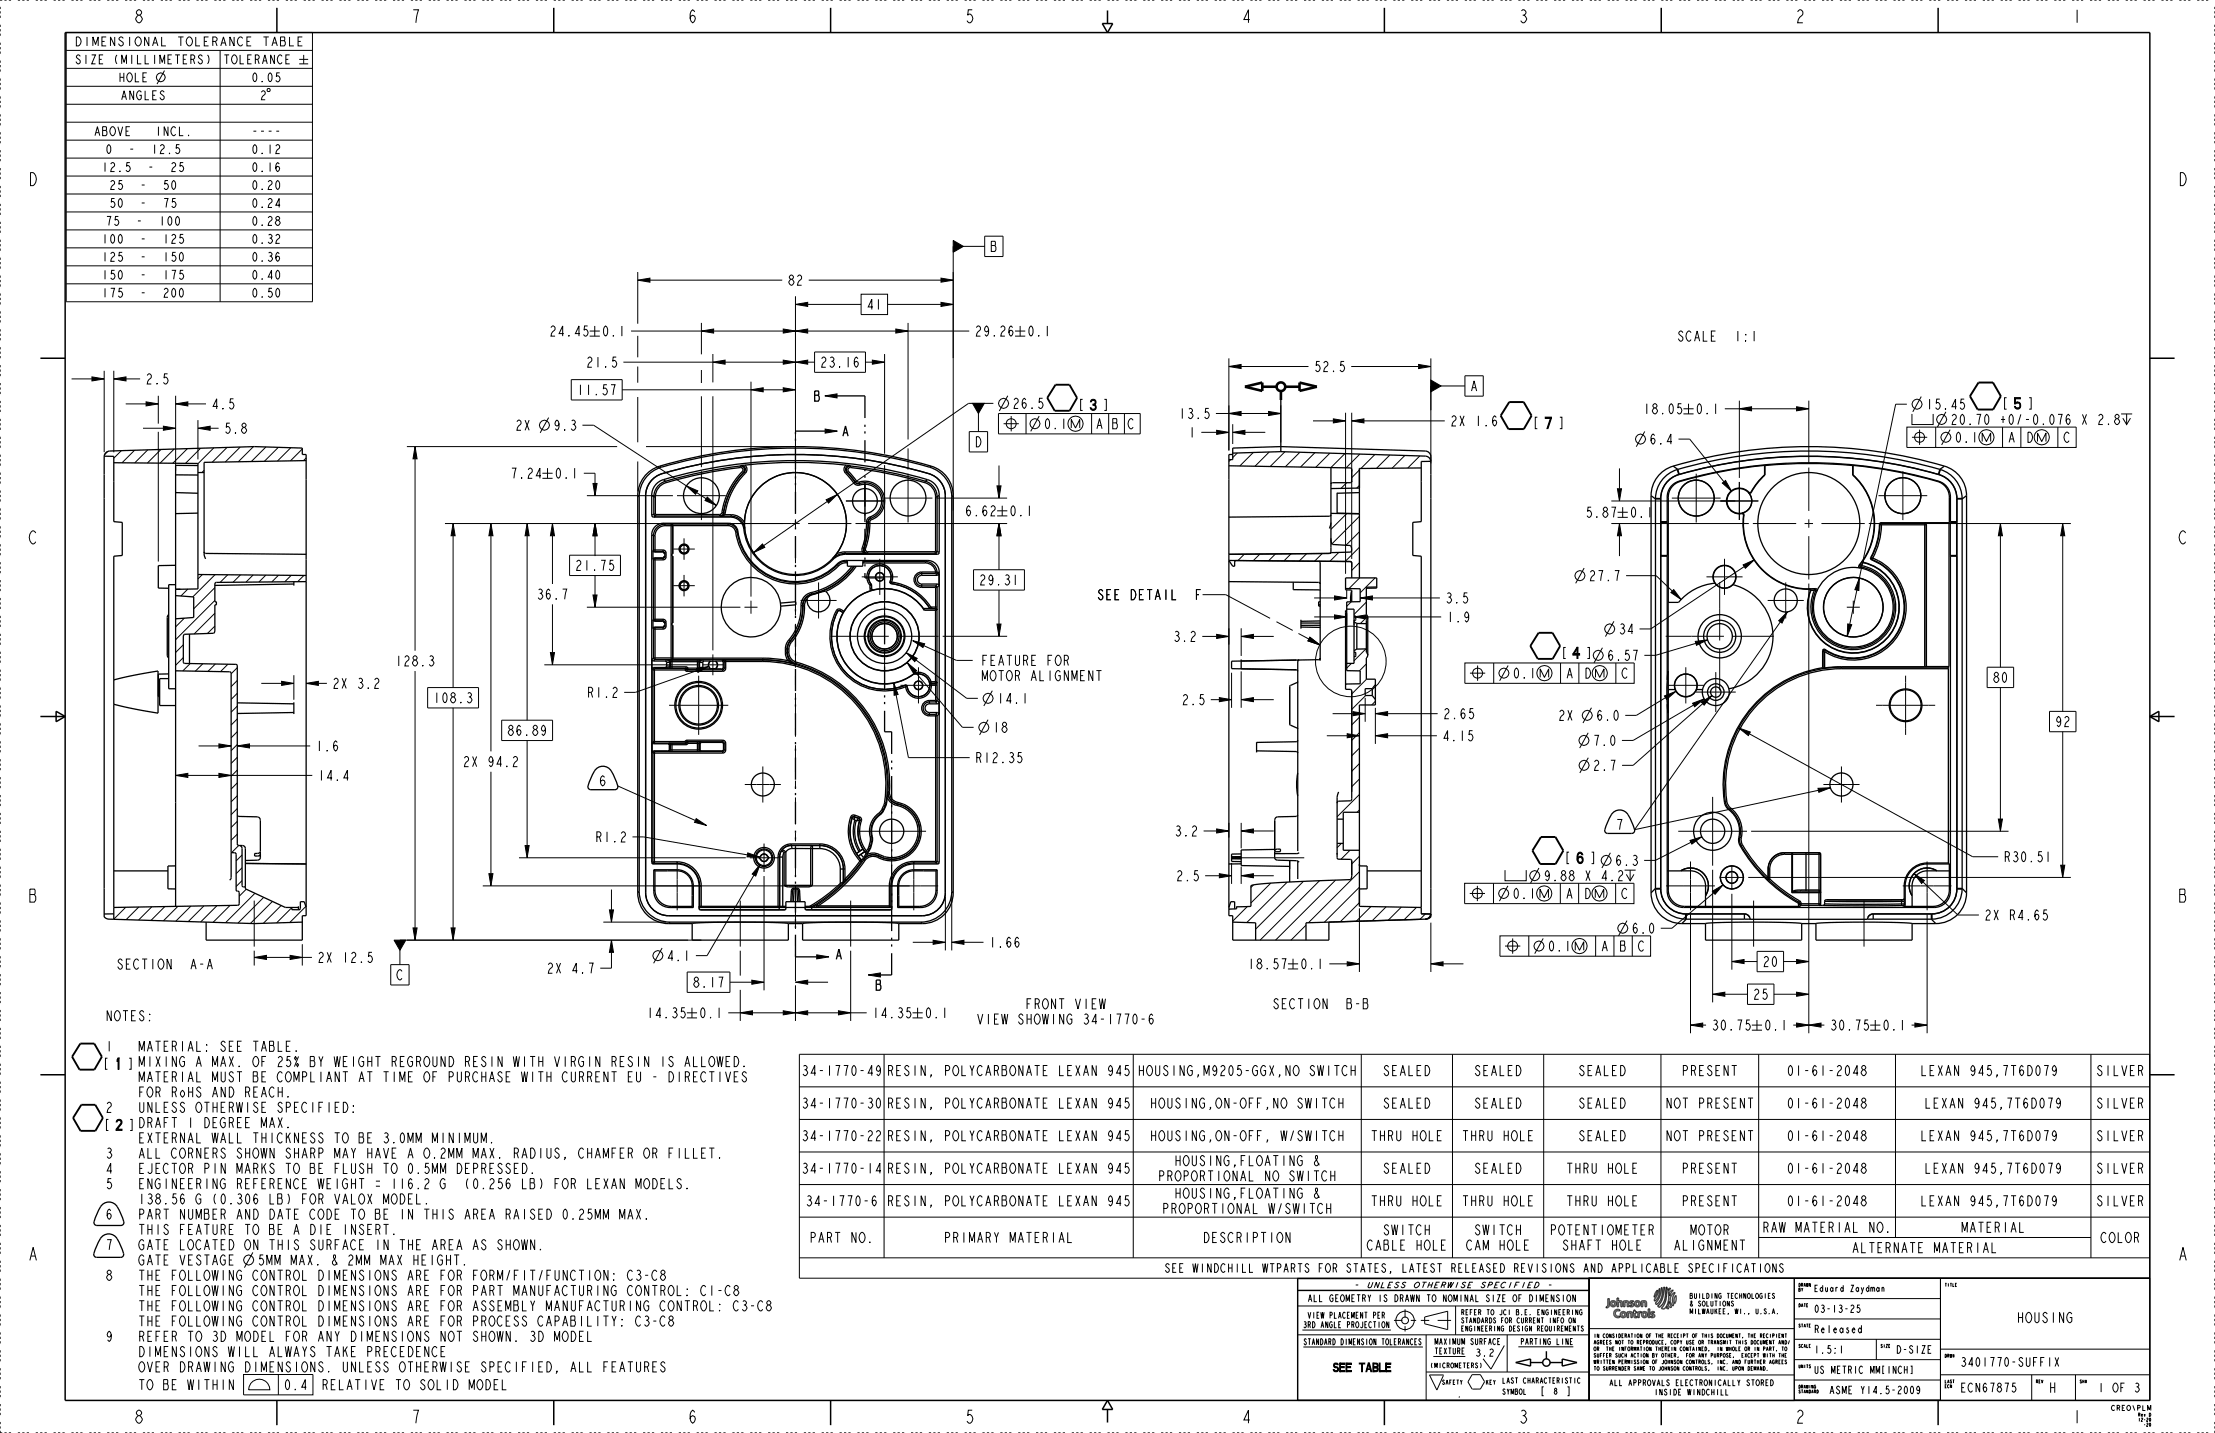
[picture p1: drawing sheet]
<svg xmlns="http://www.w3.org/2000/svg" width="864mm" height="559mm" viewBox="0 0 864 559" stroke-linecap="round" stroke-linejoin="round" font-family="sans-serif">
<defs><g id="words">
<g font-size="6.6">
<text x="52.2" y="8.9">8</text>
<text x="160.1" y="8.9">7</text>
<text x="268.1" y="8.9">6</text>
<text x="376" y="8.9">5</text>
<text x="484" y="8.9">4</text>
<text x="591.9" y="8.9">3</text>
<text x="699.9" y="8.9">2</text>
<text x="807.8" y="8.9">1</text>
<text x="10.9" y="72.4">D</text>
<text x="849.1" y="72.4">D</text>
<text x="10.9" y="212.1">C</text>
<text x="849.1" y="212.1">C</text>
<text x="10.9" y="351.8">B</text>
<text x="849.1" y="351.8">B</text>
<text x="10.9" y="491.5">A</text>
<text x="849.1" y="491.5">A</text>
<text x="52.2" y="555">8</text>
<text x="160.1" y="555">7</text>
<text x="268.1" y="555">6</text>
<text x="376" y="555">5</text>
<text x="484" y="555">4</text>
<text x="591.9" y="555">3</text>
<text x="699.9" y="555">2</text>
<text x="807.8" y="555">1</text>
</g>
<g font-size="5.8">
<text x="780.4" y="159.6">[ 5 ]</text>
<text x="597.4" y="167.2">[ 7 ]</text>
<text x="609.8" y="336.8">[ 6 ]</text>
</g>
<g font-size="5.6">
<text x="420.2" y="160">[ 3 ]</text>
<text x="608.5" y="256.8">[ 4 ]</text>
<text x="40" y="417">[ 1]</text>
<text x="40.3" y="440.8">[ 2 ]</text>
</g>
<g font-size="5.2">
<text x="385.9" y="98.1">B</text>
<text x="307" y="111.2">82</text>
<text x="337.7" y="120.7">41</text>
<text x="214" y="131.1">24.45</text>
<text x="234.5" y="131.1">0.1</text>
<text x="379.9" y="131.1">29.26</text>
<text x="400.4" y="131.1">0.1</text>
<text x="654.3" y="133.1">SCALE</text>
<text x="676.2" y="133.1">1:1</text>
<text x="228.4" y="143.2">21.5</text>
<text x="319.6" y="143.2">23.16</text>
<text x="56.6" y="149.7">2.5</text>
<text x="512.1" y="144.9">52.5</text>
<text x="224.7" y="154">11.57</text>
<text x="573.1" y="152.5">A</text>
<text x="82.3" y="159.5">4.5</text>
<text x="394.6" y="159.3">26.5</text>
<text x="640.5" y="161.4">18.05</text>
<text x="661" y="161.4">0.1</text>
<text x="750.7" y="159.6">15.45</text>
<text x="200.8" y="167.8">2X</text>
<text x="215.6" y="167.8">9.3</text>
<text x="459.4" y="163.2">13.5</text>
<text x="565.3" y="166.1">2X 1.6</text>
<text x="87.2" y="169">5.8</text>
<text x="463.2" y="170.6">1</text>
<text x="642.9" y="173.2">6.4</text>
<text x="782.7" y="172.5">A</text>
<text x="804.3" y="172.5">C</text>
<text x="379.9" y="174.3">D</text>
<text x="198.8" y="186.5">7.24</text>
<text x="216.1" y="186.5">0.1</text>
<text x="376.1" y="201.2">6.62</text>
<text x="393.4" y="201.2">0.1</text>
<text x="618" y="201.7">5.87</text>
<text x="635.3" y="201.7">0.1</text>
<text x="224.1" y="222.5">21.75</text>
<text x="619.3" y="226.5">27.7</text>
<text x="209" y="233.7">36.7</text>
<text x="381.6" y="228.1">29.31</text>
<text x="427.6" y="233.9">SEE DETAIL</text>
<text x="465.7" y="233.9">F</text>
<text x="563.4" y="235.2">3.5</text>
<text x="563.9" y="242.6">1.9</text>
<text x="457.2" y="250.2">3.2</text>
<text x="630.9" y="247.2">34</text>
<text x="626.4" y="257.5">6.57</text>
<text x="153.9" y="259.7">128.3</text>
<text x="382.3" y="259.5">FEATURE FOR</text>
<text x="129.4" y="268.5">2X 3.2</text>
<text x="382.3" y="265.5">MOTOR ALIGNMENT</text>
<text x="610.4" y="264.5">A</text>
<text x="632" y="264.5">C</text>
<text x="776.8" y="266.1">80</text>
<text x="168.7" y="274.1">108.3</text>
<text x="228.7" y="272">R1.2</text>
<text x="388.5" y="274.3">14.1</text>
<text x="460.6" y="274.8">2.5</text>
<text x="562.5" y="280.3">2.65</text>
<text x="607.3" y="280.9">2X</text>
<text x="622.1" y="280.9">6.0</text>
<text x="197.6" y="286.8">86.89</text>
<text x="386.9" y="285.6">18</text>
<text x="801.1" y="283.4">92</text>
<text x="122.9" y="292.9">1.6</text>
<text x="562.2" y="288.9">4.15</text>
<text x="620.9" y="290.7">7.0</text>
<text x="180.3" y="299">2X 94.2</text>
<text x="380" y="297.4">R12.35</text>
<text x="123.7" y="304.4">14.4</text>
<text x="620.9" y="300.4">2.7</text>
<text x="233.2" y="306.5">6</text>
<text x="629.7" y="323.5">7</text>
<text x="231.9" y="328.3">R1.2</text>
<text x="457.8" y="326">3.2</text>
<text x="629.5" y="337.5">6.3</text>
<text x="781" y="336.1">R30.51</text>
<text x="458.4" y="343.5">2.5</text>
<text x="610.3" y="350.4">A</text>
<text x="631.9" y="350.4">C</text>
<text x="773.5" y="358.8">2X R4.65</text>
<text x="636" y="364">6.0</text>
<text x="385.4" y="369.4">1.66</text>
<text x="624.1" y="370.9">A</text>
<text x="631.2" y="370.9">B</text>
<text x="638.4" y="370.9">C</text>
<text x="45.3" y="377.9">SECTION</text>
<text x="73.9" y="377.9">A-A</text>
<text x="123.6" y="375.3">2X 12.5</text>
<text x="259.8" y="374.6">4.1</text>
<text x="486.3" y="377.8">18.57</text>
<text x="506.8" y="377.8">0.1</text>
<text x="687.1" y="376.9">20</text>
<text x="154.3" y="382.1">C</text>
<text x="213" y="379.5">2X 4.7</text>
<text x="269.9" y="385">8.17</text>
<text x="683.3" y="389.7">25</text>
<text x="400" y="393.4">FRONT VIEW</text>
<text x="496" y="393.4">SECTION</text>
<text x="524.6" y="393.4">B-B</text>
<text x="41" y="398.1">NOTES:</text>
<text x="251.9" y="396.9">14.35</text>
<text x="272.4" y="396.9">0.1</text>
<text x="339.9" y="396.9">14.35</text>
<text x="360.4" y="396.9">0.1</text>
<text x="381.5" y="399.4">VIEW SHOWING 34-1770-6</text>
<text x="667.2" y="401.7">30.75</text>
<text x="687.7" y="401.7">0.1</text>
<text x="713.3" y="401.7">30.75</text>
<text x="733.8" y="401.7">0.1</text>
<text x="41" y="410">1</text>
<text x="53.4" y="410">MATERIAL: SEE TABLE.</text>
<text x="53.4" y="415.9">MIXING A MAX. OF 25% BY WEIGHT REGROUND RESIN WITH VIRGIN RESIN IS ALLOWED.</text>
<text x="312.7" y="419.5">34-1770-49</text>
<text x="346.8" y="419.5">RESIN, POLYCARBONATE LEXAN 945</text>
<text x="444.5" y="419.5">HOUSING,M9205-GGX,NO SWITCH</text>
<text x="539.2" y="419.5">SEALED</text>
<text x="574.8" y="419.5">SEALED</text>
<text x="615.4" y="419.5">SEALED</text>
<text x="655.8" y="419.5">PRESENT</text>
<text x="696.9" y="419.5">01-61-2048</text>
<text x="749.3" y="419.5">LEXAN 945,7T6D079</text>
<text x="817.4" y="419.5">SILVER</text>
<text x="53.4" y="421.9">MATERIAL MUST BE COMPLIANT AT TIME OF PURCHASE WITH CURRENT EU - DIRECTIVES</text>
<text x="53.4" y="427.8">FOR RoHS AND REACH.</text>
<text x="41" y="433.8">2</text>
<text x="53.4" y="433.8">UNLESS OTHERWISE SPECIFIED:</text>
<text x="312.7" y="432.2">34-1770-30</text>
<text x="346.8" y="432.2">RESIN, POLYCARBONATE LEXAN 945</text>
<text x="449.1" y="432.2">HOUSING,ON-OFF,NO SWITCH</text>
<text x="539.2" y="432.2">SEALED</text>
<text x="574.8" y="432.2">SEALED</text>
<text x="615.4" y="432.2">SEALED</text>
<text x="649.6" y="432.2">NOT PRESENT</text>
<text x="696.9" y="432.2">01-61-2048</text>
<text x="750.8" y="432.2">LEXAN 945,7T6D079</text>
<text x="817.4" y="432.2">SILVER</text>
<text x="53.4" y="439.7">DRAFT 1 DEGREE MAX.</text>
<text x="53.4" y="445.7">EXTERNAL WALL THICKNESS TO BE 3.0MM MINIMUM.</text>
<text x="312.7" y="444.9">34-1770-22</text>
<text x="346.8" y="444.9">RESIN, POLYCARBONATE LEXAN 945</text>
<text x="449.1" y="444.9">HOUSING,ON-OFF, W/SWITCH</text>
<text x="534.6" y="444.9">THRU HOLE</text>
<text x="570.2" y="444.9">THRU HOLE</text>
<text x="615.4" y="444.9">SEALED</text>
<text x="649.6" y="444.9">NOT PRESENT</text>
<text x="696.9" y="444.9">01-61-2048</text>
<text x="749.3" y="444.9">LEXAN 945,7T6D079</text>
<text x="817.4" y="444.9">SILVER</text>
<text x="41" y="451.7">3</text>
<text x="53.4" y="451.7">ALL CORNERS SHOWN SHARP MAY HAVE A O.2MM MAX. RADIUS, CHAMFER OR FILLET.</text>
<text x="458.4" y="454.6">HOUSING,FLOATING &amp;</text>
<text x="41" y="457.6">4</text>
<text x="53.4" y="457.6">EJECTOR PIN MARKS TO BE FLUSH TO 0.5MM DEPRESSED.</text>
<text x="312.7" y="457.6">34-1770-14</text>
<text x="346.8" y="457.6">RESIN, POLYCARBONATE LEXAN 945</text>
<text x="452.2" y="460.5">PROPORTIONAL NO SWITCH</text>
<text x="539.2" y="457.6">SEALED</text>
<text x="574.8" y="457.6">SEALED</text>
<text x="610.8" y="457.6">THRU HOLE</text>
<text x="655.8" y="457.6">PRESENT</text>
<text x="696.9" y="457.6">01-61-2048</text>
<text x="750.8" y="457.6">LEXAN 945,7T6D079</text>
<text x="817.4" y="457.6">SILVER</text>
<text x="41" y="463.6">5</text>
<text x="53.4" y="463.6">ENGINEERING REFERENCE WEIGHT = 116.2 G</text>
<text x="177.2" y="463.6">(0.256 LB) FOR LEXAN MODELS.</text>
<text x="458.4" y="467.3">HOUSING,FLOATING &amp;</text>
<text x="53.4" y="469.5">138.56 G (0.306 LB) FOR VALOX MODEL.</text>
<text x="314.2" y="470.3">34-1770-6</text>
<text x="346.8" y="470.3">RESIN, POLYCARBONATE LEXAN 945</text>
<text x="453.8" y="473.2">PROPORTIONAL W/SWITCH</text>
<text x="534.6" y="470.3">THRU HOLE</text>
<text x="570.2" y="470.3">THRU HOLE</text>
<text x="610.8" y="470.3">THRU HOLE</text>
<text x="655.8" y="470.3">PRESENT</text>
<text x="696.9" y="470.3">01-61-2048</text>
<text x="749.3" y="470.3">LEXAN 945,7T6D079</text>
<text x="817.4" y="470.3">SILVER</text>
<text x="41" y="475.5">6</text>
<text x="53.4" y="475.5">PART NUMBER AND DATE CODE TO BE IN THIS AREA RAISED 0.25MM MAX.</text>
<text x="53.4" y="481.4">THIS FEATURE TO BE A DIE INSERT.</text>
<text x="315.8" y="484.5">PART NO.</text>
<text x="368.5" y="484.5">PRIMARY MATERIAL</text>
<text x="469.3" y="484.5">DESCRIPTION</text>
<text x="539.2" y="481.6">SWITCH</text>
<text x="574.8" y="481.6">SWITCH</text>
<text x="604.6" y="481.6">POTENTIOMETER</text>
<text x="658.9" y="481.6">MOTOR</text>
<text x="687.6" y="480.6">RAW MATERIAL NO.</text>
<text x="764.7" y="480.6">MATERIAL</text>
<text x="818.9" y="484.5">COLOR</text>
<text x="41" y="487.4">7</text>
<text x="53.4" y="487.4">GATE LOCATED ON THIS SURFACE IN THE AREA AS SHOWN.</text>
<text x="533" y="487.5">CABLE HOLE</text>
<text x="571.7" y="487.5">CAM HOLE</text>
<text x="609.2" y="487.5">SHAFT HOLE</text>
<text x="652.7" y="487.5">ALIGNMENT</text>
<text x="722.6" y="488.5">ALTERNATE MATERIAL</text>
<text x="41" y="499.3">8</text>
<text x="53.4" y="499.3">THE FOLLOWING CONTROL DIMENSIONS ARE FOR FORM/FIT/FUNCTION: C3-C8</text>
<text x="53.4" y="505.2">THE FOLLOWING CONTROL DIMENSIONS ARE FOR PART MANUFACTURING CONTROL: C1-C8</text>
<text x="53.4" y="511.2">THE FOLLOWING CONTROL DIMENSIONS ARE FOR ASSEMBLY MANUFACTURING CONTROL:</text>
<text x="285.5" y="511.2">C3-C8</text>
<text x="786.5" y="515.8">HOUSING</text>
<text x="53.4" y="517.1">THE FOLLOWING CONTROL DIMENSIONS ARE FOR PROCESS CAPABILITY: C3-C8</text>
<text x="41" y="523.1">9</text>
<text x="53.4" y="523.1">REFER TO 3D MODEL FOR ANY DIMENSIONS NOT SHOWN. 3D MODEL</text>
<text x="53.4" y="529">DIMENSIONS WILL ALWAYS TAKE PRECEDENCE</text>
<text x="53.4" y="535">OVER DRAWING DIMENSIONS. UNLESS OTHERWISE SPECIFIED, ALL FEATURES</text>
<text x="53.4" y="541.9">TO BE WITHIN</text>
<text x="110.5" y="541.9">0.4</text>
<text x="125.1" y="541.9">RELATIVE TO SOLID MODEL</text>
<text x="798.7" y="543.1">H</text>
</g>
<g font-size="4.6">
<text x="30.1" y="17.9">DIMENSIONAL</text>
<text x="69" y="17.9">TOLERANCE</text>
<text x="101.4" y="17.9">TABLE</text>
<text x="98" y="31.9">0.05</text>
<text x="37" y="52.9">ABOVE</text>
<text x="60.2" y="52.9">INCL.</text>
<text x="98" y="52.9">----</text>
<text x="41.3" y="59.9">0</text>
<text x="50" y="59.9">-</text>
<text x="58.7" y="59.9">12.5</text>
<text x="98" y="59.9">0.12</text>
<text x="39.9" y="66.9">12.5</text>
<text x="57.3" y="66.9">-</text>
<text x="66" y="66.9">25</text>
<text x="98" y="66.9">0.16</text>
<text x="42.8" y="73.9">25</text>
<text x="54.4" y="73.9">-</text>
<text x="63.1" y="73.9">50</text>
<text x="98" y="73.9">0.20</text>
<text x="42.8" y="80.9">50</text>
<text x="54.4" y="80.9">-</text>
<text x="63.1" y="80.9">75</text>
<text x="98" y="80.9">0.24</text>
<text x="41.3" y="87.9">75</text>
<text x="52.9" y="87.9">-</text>
<text x="61.6" y="87.9">100</text>
<text x="98" y="87.9">0.28</text>
<text x="39.9" y="94.9">100</text>
<text x="54.4" y="94.9">-</text>
<text x="63.1" y="94.9">125</text>
<text x="98" y="94.9">0.32</text>
<text x="39.9" y="101.9">125</text>
<text x="54.4" y="101.9">-</text>
<text x="63.1" y="101.9">150</text>
<text x="98" y="101.9">0.36</text>
<text x="39.9" y="108.9">150</text>
<text x="54.4" y="108.9">-</text>
<text x="63.1" y="108.9">175</text>
<text x="98" y="108.9">0.40</text>
<text x="39.9" y="115.9">175</text>
<text x="54.4" y="115.9">-</text>
<text x="63.1" y="115.9">200</text>
<text x="98" y="115.9">0.50</text>
<text x="764.1" y="532.9">3401770-SUFFIX</text>
<text x="764.1" y="542.9">ECN67875</text>
<text x="817.8" y="542.9">1 OF 3</text>
</g>
<g font-size="4.5">
<text x="47.1" y="38.9">ANGLES</text>
<text x="600.3" y="544.3">[</text>
<text x="610" y="544.3">]</text>
</g>
<g font-size="4.4">
<text x="456.4" y="496.2">SEE WINDCHILL WTPARTS FOR STATES, LATEST RELEASED REVISIONS AND APPLICABLE</text>
<text x="658.3" y="496.2">SPECIFICATIONS</text>
<text x="519.8" y="534.9">SEE TABLE</text>
</g>
<g font-size="3.9">
<text x="707.1" y="519.8">Released</text>
<text x="707.1" y="527.7">1.5:1</text>
<text x="739.1" y="527.7">D-SIZE</text>
<text x="713.5" y="543.5">ASME Y14.5-2009</text>
</g>
<g font-size="3.8">
<text x="707.1" y="511.8">03-13-25</text>
<text x="707.1" y="535.6">US METRIC MM[INCH]</text>
</g>
<text font-size="3.7" x="575" y="528.9">3.2</text>
<g font-size="3.5">
<text x="509.7" y="507.6">ALL GEOMETRY IS DRAWN TO NOMINAL SIZE</text>
<text x="589.6" y="507.6">OF DIMENSION</text>
</g>
<text font-size="3.3" x="707.1" y="503.7">Eduard Zaydman</text>
<g font-size="3.1">
<text x="509.7" y="514.1">VIEW PLACEMENT PER</text>
<text x="507.9" y="517.8">3RD ANGLE PROJECTION</text>
<text x="508.1" y="524.4">STANDARD DIMENSION TOLERANCES</text>
<text x="559.2" y="524.3">MAXIMUM SURFACE</text>
<text x="592.7" y="524.3">PARTING LINE</text>
<text x="559.2" y="528">TEXTURE</text>
<text x="605.7" y="543.7">8</text>
</g>
<g font-size="3">
<text x="527.4" y="502.2">-</text>
<text x="532.4" y="502.2">UNLESS</text>
<text x="550.2" y="502.2">OTHERWISE</text>
<text x="575.5" y="502.2">SPECIFIED</text>
<text x="628.1" y="540.3">ALL APPROVALS ELECTRONICALLY STORED</text>
<text x="645.2" y="544">INSIDE WINDCHILL</text>
</g>
<g font-size="2.8">
<text x="585.6" y="539.4">LAST CHARACTERISTIC</text>
<text x="585.6" y="543.8">SYMBOL</text>
</g>
<g font-size="2.7">
<text x="569.5" y="512.7">REFER TO JCI B.E. ENGINEERING</text>
<text x="569.5" y="515.9">STANDARDS FOR CURRENT INFO ON</text>
<text x="569.5" y="519.1">ENGINEERING DESIGN REQUIREMENTS</text>
<text x="568.3" y="544.8">.</text>
</g>
<g font-size="2.6">
<text x="658.7" y="506.3">BUILDING TECHNOLOGIES</text>
<text x="658.7" y="509.3">&amp; SOLUTIONS</text>
<text x="658.7" y="512.3">MILWAUKEE, WI., U.S.A.</text>
<text x="822.9" y="550">CREO\PLM</text>
</g>
<text font-size="2.5" x="557.5" y="533.4">(MICROMETERS)</text>
<g font-size="2.3">
<text x="562.1" y="539.9">SAFETY</text>
<text x="579.2" y="539.9">KEY</text>
</g>
<g font-size="2">
<text x="621.3" y="521.6">IN CONSIDERATION OF THE RECEIPT OF THIS DOCUMENT, THE RECIPIENT</text>
<text x="621.3" y="524.2">AGREES NOT TO REPRODUCE, COPY USE OR TRANSMIT THIS DOCUMENT AND/</text>
<text x="621.3" y="526.7">OR</text>
<text x="625.9" y="526.7">THE INFORMATION THEREIN CONTAINED,</text>
<text x="668.1" y="526.7">IN WHOLE OR IN PART, TO</text>
<text x="621.3" y="529.3">SUFFER SUCH ACTION BY OTHER,</text>
<text x="621.3" y="531.8">WRITTEN PERMISSION OF JOHNSON CONTROLS, INC. AND FURTHER AGREES</text>
<text x="656.4" y="529.3">FOR ANY PURPOSE,</text>
<text x="677.4" y="529.3">EXCEPT WITH THE</text>
<text x="621.3" y="534.4">TO SURRENDER SAME TO JOHNSON CONTROLS,</text>
<text x="668.1" y="534.4">INC. UPON DEMAND.</text>
</g>
<g font-size="1.7">
<text x="833.7" y="552.3">Rev D</text>
<text x="833.7" y="554.3">12-20</text>
<text x="835.7" y="556.2">-20</text>
</g>
<g font-size="1.6">
<text x="701.1" y="501.7">DRAWN</text>
<text x="701.1" y="503.6">BY</text>
<text x="758.1" y="501.7">TITLE</text>
<text x="701.1" y="509.6">DATE</text>
<text x="701.1" y="517.6">STATE</text>
<text x="701.1" y="525.5">SCALE</text>
<text x="733.1" y="525.5">SIZE</text>
<text x="701.1" y="533.4">UNITS</text>
<text x="758.1" y="529.3">DRW#</text>
<text x="758.1" y="539.3">LAST</text>
<text x="793.7" y="539.3">REV</text>
<text x="810.8" y="539.3">SH#</text>
<text x="701.1" y="541.4">DRAWING</text>
<text x="701.1" y="543.2">STANDARD</text>
<text x="758.1" y="541.2">ECN</text>
</g>
</g></defs>
<g fill="none" stroke="#000" stroke-width=".39">
<path d="M25.8 12.7h96v105h-96zM25.8 19.7h96M85.8 19.7v98M25.8 26.7h96M25.8 33.7h96M31.3 22l-.6-.6a.82 .82 0 0 0-.9 .9l.5 .6a1.02 1.02 0 0 1 1 1 1.02 1.02 0 0 1-1 1l-.7-.9M33.5 21.4v3.5M35.7 21.4h1.5l-1.5 3.5h1.5M38.7 23.2h.9M40.2 21.4h-1.5v3.5h1.5M45.6 21.4a2.96 2.96 0 0 0 0 3.5M46.8 28.4v3.5"/>
<path d="M46.8 30.2h1.5M47.5 24.9v-3.5l.9 2.9 .9-2.9v3.5M48.3 28.4v3.5M50 28.7l.3-.3a1.83 1.83 0 0 1 1.3 1.8 1.83 1.83 0 0 1-1.3 1.7l-.3-.3a2.19 2.19 0 0 1 0-2.9zM51.4 21.4v3.5M52.7 28.4v3.5h1.5M53.6 21.4v3.5h1.5M55.7 30.2h1M56.6 21.4v3.5h1.5M57.2 28.4h-1.5v3.5h1.5M60.3 21.4v3.5M62.3 24.9v-3.5l1 2.9 .9-2.9v3.5"/>
<path d="M64.1 27.5l-2.9 5.3M65.5 23.2h.9M67 21.4h-1.5v3.5h1.5M68.3 21.4h1.8M69.2 21.4v3.5M71.4 23.2h1M72.9 21.4h-1.5v3.5h1.5M74.4 23.2h.9l.6-.6v-.6l-.6-.6h-.9v3.5M75.3 23.2l.6 1.7M78.9 22l-.6-.6a.82 .82 0 0 0-.9 .9l.6 .6a1.02 1.02 0 0 1 .9 1 1.02 1.02 0 0 1-.9 1l-.8-.9M80.9 21.4a2.96 2.96 0 0 1 0 3.5M87.5 21.4h1.8"/>
<path d="M88.4 21.4v3.5M90.8 21.7l.4-.3a1.83 1.83 0 0 1 1.3 1.8 1.83 1.83 0 0 1-1.3 1.7l-.4-.3a2.19 2.19 0 0 1 0-2.9zM93.6 21.4v3.5h1.5M96.6 23.2h.9M98.1 21.4h-1.5v3.5h1.5M99.6 23.2h.9l.5-.6v-.6l-.5-.6h-.9v3.5M100.5 23.2l.5 1.7M101.9 36l.6-.6h.3l.6 .6a1.35 1.35 0 0 1-.9 1.4l-.6 1.5h1.5M102.3 24.9l1-3.5 .9 3.5M102.7 23.7h1.1M104.1 34.8l.9-.3 .3 .9-.9 .3zM107 21.4v3.5l-1.5-3.5v3.5"/>
<path d="M110 22l-.6-.6a1.83 1.83 0 0 0-1.3 1.8 1.83 1.83 0 0 0 1.3 1.7l.6-.6M111.5 23.2h.9M112.9 21.4h-1.4v3.5h1.4M116.7 23.2h3.5M116.7 24.9h3.5M118.4 21.4v3.5M25.8 40.7h96M25.8 47.7h96M25.8 54.7h96M25.8 61.7h96M25.8 68.7h96M25.8 75.7h96"/>
<path d="M25.8 82.7h96M25.8 89.7h96M25.8 96.7h96M371.6 93.8l4 2.3-4 2.3zM371.6 96.1v103M375.6 96.1h8.3M383.9 92.1h7.2v7.9h-7.2zM25.8 103.7h96M25.8 110.7h96M321.6 154.4l4.7-.8v1.6zM379.2 157.3h4.6l-2.3 4zM479.1 158.1v17.6"/>
<path d="M499.4 158.1v14.5M557.9 148.2l3.9 2.3-3.9 2.3zM557.9 150.5v30.2M561.8 150.5h9.4M571.2 146.5h7.1v8h-7.1zM42 176.1l-1.2 1.2M47.3 175.7l-2.9 3M52.5 175.6l-4.9 4.9M57.6 175.4l-5.1 5.1M62.8 175.3l-5.3 5.3M67.9 175.1l-5.5 5.5M73.1 175l-5.7 5.6"/>
<path d="M78.2 174.8l-5.9 5.9M83.4 174.6l-6.2 6.2M88.5 174.5l-5.8 5.7M93.7 174.3l-5.9 5.9M98.8 174.2l-5.9 5.9M103.7 174.3l-5.7 5.7M108.5 174.4l-5.4 5.5M113.4 174.6l-5.2 5.2M117.9 175.1l-4.7 4.6M119.4 178.6l-1.1 1M321.7 167.3l4.8 .8-4.8 .8zM377.9 168.3h7.1v7.9h-7.1z"/>
<path d="M381.5 161.3v7M474.1 161.2h5M479.1 161.2l4.8-.8v1.6zM479.8 179.2l-.7 .7M482.4 176.6l-1.8 1.8M483.9 161.2h10.7M488.6 176.5l-5.2 5.2M494.6 160.4l4.8 .8-4.8 .8zM494.9 176.3l-5.6 5.5M501 176.2l-5.8 5.7M506.8 176.4l-5.7 5.6M512.7 176.5l-5.6 5.6"/>
<path d="M518.5 176.7l-5.5 5.5M524.4 176.9l-5.5 5.4M530.2 177.1l-5.4 5.3M536 177.3l-5.4 5.4M541.9 177.4l-5.2 5.2M547.7 177.6l-4.9 5M553.6 177.8l-4.8 4.7M557.8 179.6l-.3 .3M79.6 183.4l-.9 .9M525.1 188.2l-2.3 2.3M530 183.3l-3 3M530 189.3l-1 1"/>
<path d="M485.1 216.1l-2.4 2.5M491.2 216l-2.6 2.6M497.3 216l-2.7 2.7M503.4 215.9l-2.8 2.8M509.5 215.9l-2.9 2.9M515.5 215.8l-3 3M519.1 200.2l-.2 .2M522 215.4l-3.5 3.5M525 200.3l-6.1 6.1M530 201.4l-10.7 10.7M530 207.4l-5.2 5.2M530 213.4l-5.5 5.6"/>
<path d="M530 219.4l-3 3M73.2 229.7l-2.7 2.7M78.9 224.1l-1.7 1.7M83.8 229.2l-8.3 8.2M83.8 234.1l-15.3 15.3M83.8 239.1l-8.1 8.1M83.8 224.1l-8.6 8.7M88.8 224.1l-3 3M93.7 224.2l-2.8 2.9M98.7 224.2l-2.8 2.8M103.6 224.3l-2.7 2.7M108.6 224.3l-2.6 2.6"/>
<path d="M113.5 224.4l-2.5 2.5M118.5 224.4l-2.4 2.4M526.8 234.7l-1.7 1.7M530.1 225.4l-4.1 4.1M532.7 234.8l-4.8 4.8M536.1 225.4l-5.8 5.8M71.5 251.4l-3 3M71.5 256.4l-3 3M71.9 241.1l-3.4 3.4M74.2 258.7l-2.9 2.9M79.1 258.8l-2.9 2.9M83.8 244.1l-2.9 2.9"/>
<path d="M84 258.9l-2.9 2.9M88.9 259l-2.9 2.9M526.9 258.7l-1.8 1.8M532.5 253l-4.6 4.7M532.7 258.9l-2.7 2.7M533.2 240.4l-2.8 2.8M92.5 260.4l-2.4 2.4M92.5 265.4l-2.4 2.4M92.5 270.3l-2.4 2.4M92.5 275.3l-2.4 2.4M524.9 266.7l-.3 .3M530 279.7l-3 3"/>
<path d="M532.5 271.2l-5.5 5.5M532.8 264.9l-5.8 5.7M536.2 273.5l-1.4 1.4M92.5 280.3l-2.4 2.4M92.5 285.3l-2.4 2.4M92.5 290.3l-2.4 2.4M92.5 295.3l-2.4 2.4M530 285.7l-3 3M530 291.7l-3 3M530 297.8l-3 3M92.5 300.3l-2.4 2.4M92.5 305.3l-2.4 2.4"/>
<path d="M92.5 310.3l-2.4 2.4M92.5 315.3l-2.4 2.4M530 303.8l-3 3M530 309.8l-8.7 8.7M530 315.8l-.9 .9M92.5 320.3l-2.4 2.4M92.5 325.3l-2.4 2.4M93.1 329.7l-2.8 2.8M94.4 333.4l-2.3 2.3M94.4 338.4l-2.3 2.3M523 328.9l-1.7 1.7M526.3 331.6l-3.5 3.5"/>
<path d="M530 333.9l-3 3M530 339.9l-19.9 19.9M49 353.8l-4.6 4.6M54.1 353.7l-4.9 4.9M59.2 353.6l-5.2 5.2M64.3 353.5l-5.4 5.4M69.3 353.4l-5.6 5.7M74.4 353.3l-5.8 5.9M79.5 353.3l-6.1 6.1M84.6 353.2l-6.4 6.3M89.7 353.1l-6.6 6.6M94.4 343.4l-2.3 2.3"/>
<path d="M96 346.8l-2.7 2.7M99.4 348.3l-11.5 11.5M102.8 349.9l-10 10.1M106.2 351.5l-8.6 8.6M109.6 353.1l-6.9 6.9M113.8 354l-6 5.9M119.2 353.5l-6.2 6.2M479.3 354.5l-.2 .2M486.3 353.5l-5.7 5.7M488.7 345.1l-1 1M495.5 344.4l-7.8 7.7M501.9 344l-15.8 15.7"/>
<path d="M508.2 343.7l-18.6 18.6M514.5 343.4l-23.2 23.2M520.7 343.2l-23.4 23.4M530 346l-13.7 13.6M530 352l-7.4 7.4M534.5 353.5l-5.7 5.8M540.4 353.6l-5.4 5.5M546.4 353.7l-5.2 5.2M552.3 353.8l-4.9 4.9M555.8 356.4l-2.2 2.1M152.3 376.2h7.2v7.9h-7.2zM153.6 366.6h4.6l-2.3 4z"/>
<path d="M155.9 370.6v5.6M155.9 366.6h117.6M318.4 372.3l4.8 .8-4.8 .8zM509.2 360.8l-5.8 5.8M338.5 380.2l4.7-.8v1.6zM344.7 411.1v79.4M441.8 411.1v79.4M530.7 411.1v79.4M566.3 411.1v79.4M601.9 411.1v79.4M647.6 411.1v79.4M685.7 411.1v79.4"/>
<path d="M739 411.1v71.5M815.2 411.1v79.4M311.7 423.8h526.4M311.7 436.5h526.4M311.7 449.2h526.4M311.7 461.9h526.4M311.7 474.6h526.4M311.7 490.5h526.4M455.9 493.3l-.5-.5-.9 .5 .2 .6 1.2 1.1-.2 .9-.7 .3-.7-.9M619.6 498.5v47.7h80v-47.7M653.1 494.5h.8M654.4 492.8h-1.3v3.4h1.3"/>
<path d="M685.7 482.6h129.5M838.1 498.4v-87.3h-526.4v87.3l526.5 .1v47.6h-81.6v-47.6M505.9 509.3h113.7M507.8 518.7h34.5M555.5 513.6l8.9-2.3v7.2l-8.9-2.3zM567.5 509.3v11.2M585.9 506.2h.6M586.9 504.9h-1v2.7h1M598.9 500h.7a1.23 1.23 0 0 1 .3 1.4 1.23 1.23 0 0 1-1.1 .8h-.6zM603.9 501.1h1M617.3 517.4l-.5-.4a.83 .83 0 0 0 .5 1.4l-.3 .7-.6-.5M619.6 518.1h80"/>
<path d="M699.6 506.4h57M699.6 514.3h57M505.9 520.5h113.7M508.2 525.3h46.6M556 535h63.6M556 520.5v25.6M558.8 529h12.5M562.8 536.2h-5.5l2.9 5.9 2.6-5.8M586.5 524.7l-5.2 9.2-3.1-4.1M587.6 520.5v14.5M592 525.2h21.4M619.6 536.2h80"/>
<path d="M654.3 529.3l-.2 .2M666.3 526.7l-.2 .3M666.3 534.4l-.2 .2M675.9 529.3l-.2 .2M687.6 532.9a.75 .75 0 0 1 .6 .7 .75 .75 0 0 1-.6 .8zM689.1 534.4h.1M695.9 520.1h.7M696 522.7a.75 .75 0 0 1 .6 .7 .75 .75 0 0 1-.6 .8zM696 528.5h.3M696 525.4l.2-.2a.7 .7 0 0 1 .5 .8 .7 .7 0 0 1-.7 .6l-.2-.6zM696.3 520.1v1.5M696.6 527.8h-.6v1.5h.6"/>
<path d="M696.6 530.6l-.4-.3a.6 .6 0 0 0-.1 .6 .6 .6 0 0 0 .5 .4l-.3 .5-.4-.3M697.7 522.7l-.5 1.5M699.6 522.3h57M699.6 530.2h57M699.6 538.1h57M731.6 522.3v7.9M756.6 536.1h81.6M756.6 526.1h81.6M792.1 536.1v10M809.2 536.1v10M573.9 541.7l-1.6-2.8 1.6-2.8h3.3l1.6 2.7-1.6 2.9h-3.2M699.6 545.9h57"/>
<circle cx="62.6" cy="30.2" r="1.72"/>
<circle cx="526.7" cy="257.9" r="13.8"/>
<circle cx="547.8" cy="514.9" r="3.6"/>
<circle cx="547.8" cy="514.9" r="1.33"/>
</g>
<path d="M371.6 93.8l4 2.3-4 2.3zM321.6 154.4l4.7-.8v1.6zM379.2 157.3h4.6l-2.3 4zM557.9 148.2l3.9 2.3-3.9 2.3zM321.7 167.3l4.8 .8-4.8 .8zM479.1 161.2l4.8-.8v1.6zM494.6 160.4l4.8 .8-4.8 .8zM153.6 366.6h4.6l-2.3 4zM318.4 372.3l4.8 .8-4.8 .8zM338.5 380.2l4.7-.8v1.6z" fill="#000"/>
<g fill="none" stroke="#000" stroke-width=".51">
<path d="M0 2.7v.8M0 4.4v.9M0 6.1v.9M0 9.6v.9M0 11.4v.8M0 13.1v.9M0 16.6v.9M0 18.4v.8M0 0h.9M1.7 0h.9M3.5 0h.8M7 0h.8"/>
<path d="M8.7 0h.9M10.4 0h.9M13.9 0h.9M15.7 0h.8M17.4 0h.8M20.9 0h.9M22.6 0h.9M24.3 0h.9M27.9 0h.8M29.6 0h.8M31.3 0h.9M34.8 0h.9"/>
<path d="M36.5 0h.9M38.3 0h.8M41.8 0h.9M43.5 0h.9M45.2 0h.9M48.8 0h.8M50.5 0h.8M52.2 0h.9M55.7 0h.9M57.4 0h.9M59.2 0h.8M62.7 0h.8"/>
<path d="M64.4 0h.9M66.1 0h.9M69.6 0h.9M71.4 0h.8M73.1 0h.9M76.6 0h.9M78.3 0h.9M80.1 0h.8M83.6 0h.8M85.3 0h.9M87 0h.9M90.5 0h.9"/>
<path d="M92.3 0h.8M94 0h.9M97.5 0h.9M99.2 0h.9M101 0h.8M104.5 0h.8M106.2 0h.9M107.9 0h.9M111.4 0h.9M113.2 0h.8M114.9 0h.9M118.4 0h.9"/>
<path d="M120.1 0h.9M121.9 0h.8M125.4 0h.8M127.1 0h.9M128.8 0h.9M132.3 0h.9M134.1 0h.8M135.8 0h.8M139.3 0h.9M141 0h.9M142.7 0h.9M146.3 0h.8"/>
<path d="M148 0h.8M149.7 0h.9M153.2 0h.9M154.9 0h.9M156.7 0h.8M160.2 0h.8M161.9 0h.9M163.6 0h.9M167.1 0h.9M168.9 0h.8M170.6 0h.9M174.1 0h.9"/>
<path d="M175.8 0h.9M177.6 0h.8M181.1 0h.8M182.8 0h.9M184.5 0h.9M188 0h.9M189.8 0h.8M191.5 0h.9M195 0h.9M196.7 0h.9M198.5 0h.8M202 0h.8"/>
<path d="M203.7 0h.9M205.4 0h.9M208.9 0h.9M210.7 0h.8M212.4 0h.9M215.9 0h.9M217.6 0h.9M219.4 0h.8M222.9 0h.8M224.6 0h.9M226.3 0h.9M229.8 0h.9"/>
<path d="M231.6 0h.8M233.3 0h.8M236.8 0h.9M238.5 0h.9M240.2 0h.9M243.8 0h.8M245.5 0h.8M247.2 0h.9M250.7 0h.9M252.5 0h.8M254.2 0h.8M257.7 0h.9"/>
<path d="M259.4 0h.9M261.1 0h.9M264.7 0h.8M266.4 0h.8M268.1 0h.9M271.6 0h.9M273.3 0h.9M275.1 0h.8M278.6 0h.8M280.3 0h.9M282 0h.9M285.5 0h.9"/>
<path d="M287.3 0h.8M289 0h.9M292.5 0h.9M294.2 0h.9M296 0h.8M299.5 0h.8M301.2 0h.9M302.9 0h.9M306.4 0h.9M308.2 0h.8M309.9 0h.9M313.4 0h.9"/>
<path d="M315.1 0h.9M316.9 0h.8M320.4 0h.8M322.1 0h.9M323.8 0h.9M327.3 0h.9M329.1 0h.8M330.8 0h.9M334.3 0h.9M336 0h.9M337.8 0h.8M341.3 0h.8"/>
<path d="M343 0h.9M344.7 0h.9M348.2 0h.9M350 0h.8M351.7 0h.8M355.2 0h.9M356.9 0h.9M358.6 0h.9M362.2 0h.8M363.9 0h.8M365.6 0h.9M369.1 0h.9"/>
<path d="M370.8 0h.9M372.6 0h.8M376.1 0h.8M377.8 0h.9M379.5 0h.9M383 0h.9M384.8 0h.8M386.5 0h.9M390 0h.9M391.7 0h.9M393.5 0h.8M397 0h.8"/>
<path d="M398.7 0h.9M400.4 0h.9M403.9 0h.9M405.7 0h.8M407.4 0h.9M410.9 0h.9M412.6 0h.9M414.4 0h.8M417.9 0h.8M419.6 0h.9M421.3 0h.9M424.8 0h.9"/>
<path d="M426.6 0h.8M428.3 0h.9M431.8 0h.9M433.5 0h.9M435.3 0h.8M438.8 0h.8M440.5 0h.9M442.2 0h.9M445.7 0h.9M447.5 0h.8M449.2 0h.8M452.7 0h.9"/>
<path d="M454.4 0h.9M456.1 0h.9M459.7 0h.8M461.4 0h.9M463.1 0h.9M466.6 0h.9M468.4 0h.8M470.1 0h.8M473.6 0h.9M475.3 0h.9M477 0h.9M480.6 0h.8"/>
<path d="M482.3 0h.8M484 0h.9M487.5 0h.9M489.2 0h.9M491 0h.8M494.5 0h.8M496.2 0h.9M497.9 0h.9M501.4 0h.9M503.2 0h.8M504.9 0h.9M508.4 0h.9"/>
<path d="M510.1 0h.9M511.9 0h.8M515.4 0h.8M517.1 0h.9M518.8 0h.9M522.3 0h.9M524.1 0h.8M525.8 0h.9M529.3 0h.9M531 0h.9M532.8 0h.8M536.3 0h.8"/>
<path d="M538 0h.9M539.7 0h.9M543.2 0h.9M545 0h.8M546.7 0h.9M550.2 0h.9M551.9 0h.9M553.7 0h.8M557.2 0h.8M558.9 0h.9M560.6 0h.9M564.1 0h.9"/>
<path d="M565.9 0h.8M567.6 0h.8M571.1 0h.9M572.8 0h.9M574.5 0h.9M578.1 0h.8M579.8 0h.8M581.5 0h.9M585 0h.9M586.7 0h.9M588.5 0h.8M592 0h.9"/>
<path d="M593.7 0h.9M595.4 0h.9M599 0h.8M600.7 0h.8M602.4 0h.9M605.9 0h.9M607.6 0h.9M609.4 0h.8M612.9 0h.8M614.6 0h.9M616.3 0h.9M619.8 0h.9"/>
<path d="M621.6 0h.8M623.3 0h.9M626.8 0h.9M628.5 0h.9M630.3 0h.8M633.8 0h.8M635.5 0h.9M637.2 0h.9M640.7 0h.9M642.5 0h.8M644.2 0h.9M647.7 0h.9"/>
<path d="M649.4 0h.9M651.2 0h.8M654.7 0h.8M656.4 0h.9M658.1 0h.9M661.6 0h.9M663.4 0h.8M665.1 0h.9M668.6 0h.9M670.3 0h.9M672.1 0h.8M675.6 0h.8"/>
<path d="M677.3 0h.9M679 0h.9M682.5 0h.9M684.3 0h.8M686 0h.8M689.5 0h.9M691.2 0h.9M692.9 0h.9M696.5 0h.8M698.2 0h.8M699.9 0h.9M703.4 0h.9"/>
<path d="M705.1 0h.9M706.9 0h.8M710.4 0h.8M712.1 0h.9M713.8 0h.9M717.3 0h.9M719.1 0h.8M720.8 0h.9M724.3 0h.9M726 0h.9M727.8 0h.8M731.3 0h.8"/>
<path d="M733 0h.9M734.7 0h.9M738.2 0h.9M740 0h.8M741.7 0h.9M745.2 0h.9M746.9 0h.9M748.7 0h.8M752.2 0h.8M753.9 0h.9M755.6 0h.9M759.1 0h.9"/>
<path d="M760.9 0h.8M762.6 0h.9M766.1 0h.9M767.8 0h.9M769.6 0h.8M773.1 0h.8M774.8 0h.9M776.5 0h.9M780 0h.9M781.8 0h.8M783.5 0h.8M787 0h.9"/>
<path d="M788.7 0h.9M790.4 0h.9M794 0h.8M795.7 0h.8M797.4 0h.9M800.9 0h.9M802.7 0h.8M804.4 0h.8M807.9 0h.9M809.6 0h.9M811.3 0h.9M814.9 0h.8"/>
<path d="M816.6 0h.8M818.3 0h.9M821.8 0h.9M823.5 0h.9M825.3 0h.8M828.8 0h.8M830.5 0h.9M832.2 0h.9M835.7 0h.9M837.5 0h.8M839.2 0h.9M842.7 0h.9"/>
<path d="M844.4 0h.9M846.2 0h.8M849.7 0h.8M851.4 0h.9M853.1 0h.9M856.6 0h.9M858.4 0h.8M860.1 0h.9M863.6 2.7v.8M863.6 4.4v.9M863.6 6.1v.9M863.6 9.6v.9"/>
<path d="M863.6 11.4v.8M863.6 13.1v.9M863.6 16.6v.9M863.6 18.4v.8M0 20.1v.9M0 23.6v.9M0 25.3v.9M0 27.1v.8M0 30.6v.9M0 32.3v.9M0 34.1v.8M0 37.6v.9"/>
<path d="M0 39.3v.9M863.6 20.1v.9M863.6 23.6v.9M863.6 25.3v.9M863.6 27.1v.8M863.6 30.6v.9M863.6 32.3v.9M863.6 34.1v.8M863.6 37.6v.9M863.6 39.3v.9M0 41v.9M0 44.6v.8"/>
<path d="M0 46.3v.9M0 48v.9M0 51.6v.8M0 53.3v.9M0 55v.9M0 58.5v.9M863.6 41v.9M863.6 44.6v.8M863.6 46.3v.9M863.6 48v.9M863.6 51.6v.8M863.6 53.3v.9"/>
<path d="M863.6 55v.9M863.6 58.5v.9M0 60.3v.8M0 62v.9M0 65.5v.9M0 67.3v.8M0 69v.8M0 72.5v.9M0 74.2v.9M0 76v.8M0 79.5v.9M863.6 60.3v.8"/>
<path d="M863.6 62v.9M863.6 65.5v.9M863.6 67.3v.8M863.6 69v.8M863.6 72.5v.9M863.6 74.2v.9M863.6 76v.8M863.6 79.5v.9M0 81.2v.9M0 83v.8M0 86.5v.8M0 88.2v.9"/>
<path d="M0 89.9v.9M0 93.5v.8M0 95.2v.9M0 96.9v.9M863.6 81.2v.9M863.6 83v.8M863.6 86.5v.8M863.6 88.2v.9M863.6 89.9v.9M863.6 93.5v.8M863.6 95.2v.9M863.6 96.9v.9"/>
<path d="M0 100.5v.8M0 102.2v.8M0 103.9v.9M0 107.4v.9M0 109.2v.8M0 110.9v.9M0 114.4v.9M0 116.2v.8M0 117.9v.8M863.6 100.5v.8M863.6 102.2v.8M863.6 103.9v.9"/>
<path d="M863.6 107.4v.9M863.6 109.2v.8M863.6 110.9v.9M863.6 114.4v.9M863.6 116.2v.8M863.6 117.9v.8M0 121.4v.9M0 123.1v.9M0 124.9v.8M0 128.4v.9M0 130.1v.9M0 131.8v.9"/>
<path d="M0 135.4v.8M0 137.1v.9M0 138.8v.9M863.6 121.4v.9M863.6 123.1v.9M863.6 124.9v.8M863.6 128.4v.9M863.6 130.1v.9M863.6 131.8v.9M863.6 135.4v.8M863.6 137.1v.9M863.6 138.8v.9"/>
<path d="M0 142.4v.8M0 144.1v.9M0 145.8v.9M0 149.4v.8M0 151.1v.8M0 152.8v.9M0 156.3v.9M0 158.1v.8M0 159.8v.9M317.6 152.5h1.4l.2 .3-.2 1.3 .4 .7v1l-.4 .6h-1.4zM317.6 154.1h1.4M326.3 154.4h10.9"/>
<path d="M499.4 155.9v20.2M863.6 142.4v.8M863.6 144.1v.9M863.6 145.8v.9M863.6 149.4v.8M863.6 151.1v.8M863.6 152.8v.9M863.6 156.3v.9M863.6 158.1v.8M863.6 159.8v.9M0 163.3v.9M0 165v.9"/>
<path d="M0 166.8v.8M0 170.3v.9M0 172v.9M0 173.8v.8M0 177.3v.9M0 179v.9M40.6 177.9l.7-1.4 1.5-.6 56.3-1.7 18.8 .5v2.5h1.5v9.8M40.6 177.9v7.1M40.6 177.9l3.8 .1v9.7M119.4 179.6l-39.8 .7v35.6M310.1 168.1h11.6M328.7 170.1l1-4 .9 4"/>
<path d="M329.1 168.8h1.1M479.1 179.2h1.5v-4.5l18.8-.5 56.3 1.7 1 .3 1.1 1.2 .1 7.6M480.6 177.2h-1.5v9.8M499.4 176.1l-18.8 .6M499.4 176.1l56.8 1.8 1.1 .7 .6 1.3-3.8 .1v7.7M863.6 163.3v.9M863.6 165v.9M863.6 166.8v.8M863.6 170.3v.9M863.6 172v.9M863.6 173.8v.8M863.6 177.3v.9"/>
<path d="M863.6 179v.9M0 180.7v.9M0 184.3v.8M0 186v.9M0 187.7v.9M0 191.3v.8M0 193v.9M0 194.7v.9M0 198.2v.9M0 200v.8M44.4 180.4l32.8 .3v49l-8.7 .1M68.5 192.1l8.7 .2"/>
<path d="M79.6 184.3h-2.4M479.1 181.6l47.4 .9 .5 .5v5M527 187.6l-.6 .6h-6.9l-.5 .4-.1 25M530 192.1l-8.7 .2M530 190.3l-11.1 .2M554.1 182.5l-24.1 .2v9.2M863.6 180.7v.9M863.6 184.3v.8M863.6 186v.9M863.6 187.7v.9M863.6 191.3v.8M863.6 193v.9"/>
<path d="M863.6 194.7v.9M863.6 198.2v.9M863.6 200v.8M0 201.7v.9M0 205.2v.9M0 207v.8M0 208.7v.8M0 212.2v.9M0 213.9v.9M0 215.7v.8M0 219.2v.9M77.2 200.1l-8.7 .2"/>
<path d="M119.4 218.3v8.5l-35.3 .4-.3 .5v7h.6v1.2h-.6l-.2 10.7-.4 .4-11.2 .3-.5 1v9.8l.3 .6 20.2 .4 .5 .4v69.6l.4 .5 1.1 .4 .4 .8v14.7l.4 .3h.9l.2 .9 15.4 7.2h5.1M518.9 215.2l-.6 .6-39.2 .4v2.4l47.4 .4 .5 .5v5.9M518.9 209.9l.5 2.4 7 .4 .5 1a1.23 1.23 0 0 1-.5 1.6l-7.7 .4M518.9 200.2l11.1 .2M521.3 200.1l8.7 .2v25.1M863.6 201.7v.9M863.6 205.2v.9M863.6 207v.8M863.6 208.7v.8M863.6 212.2v.9M863.6 213.9v.9M863.6 215.7v.8"/>
<path d="M863.6 219.2v.9M0 220.9v.9M0 222.7v.8M0 226.2v.8M0 227.9v.9M0 229.6v.9M0 233.2v.8M0 234.9v.9M0 236.6v.9M61.7 229.3l4.1 .1M65.8 239.7l-.6 1.1v14.7l.6 1.1M68.5 232.3l7 .5v8l-7 .5"/>
<path d="M68.5 229.8v83.1M68.5 220.4l-6.8 .2M70.4 229.8h-1.9M77.2 224l42.2 .4M479.1 226.8l35 .3 .6 .6M504.2 229.9l10.2 .1 .3 .3M524.6 238.9v29.9l2.1 .1 .3 .5v42.2l-.5 .7-4.7 .1-.5 .8M524.6 229.5l5.7 .1v5l-5.2 .1v26.8l5.2 .1v5l-5.7 .1M525.1 237.5h2.8v21.2h-2.8M525.1 238.1h-.5M526.8 231.2l-.2 3.5M532.7 229.4l4.1-.1v-3.9h-12.2v4.6l2 .1"/>
<path d="M536.8 228.9l-4.1 .1v10.7l.6 1.1M863.6 220.9v.9M863.6 222.7v.8M863.6 226.2v.8M863.6 227.9v.9M863.6 229.6v.9M863.6 233.2v.8M863.6 234.9v.9M863.6 236.6v.9M0 240.2v.8M0 241.9v.8M0 243.6v.9"/>
<path d="M0 247.1v.9M0 248.9v.8M0 250.6v.9M0 254.1v.9M0 255.9v.8M0 257.6v.8M505.4 257.4l-21.5 .4M506.5 257.4l-.5 .5M514.7 256.6l-.6 .6M527.9 240.2l.7 .3v1.2l-.7 .2M527.9 254.3l.7 .4v1.2l-.7 .1M527.9 242.5l1.1 .6"/>
<path d="M529 253.1l-1.1 .6M529 243.1v10M529 243.1l3.7 .1M532.7 253l-3.7 .1M533.3 255.5l-.6 1.1v8.3h3.5v10h-6.2v78.5l24.1 .5v2.5h3.8l-.7 1.4-1.5 .6M533.3 240.8l-.6 1.1v12.5l.6 1.1M533.3 240.8v14.7M863.6 240.2v.8M863.6 241.9v.8M863.6 243.6v.9M863.6 247.1v.9M863.6 248.9v.8"/>
<path d="M863.6 250.6v.9M863.6 254.1v.9M863.6 255.9v.8M863.6 257.6v.8M0 261.1v.9M0 262.8v.9M0 264.6v.8M0 268.1v.9M0 269.8v.9M0 271.6v.8M0 275.1v.8M0 276.8v.9"/>
<path d="M0 278.5v.9M61.7 271.6h.5M62.2 275.1h6.3M62.2 264.6h3.6M65.8 262.8l-4.1 .1M68.5 261.6l21 .4 .6 .4v70.1l1.6 .1 .4 .5v13.9l1.1 .9v4.8l-.5 .3-48.3 .9v4.6l54.7 1.7 18.8-.6M483.9 260.8l21.5 .4M506 265.7l-.3 .4-2.6 1.2-.3 .4v14.6l.3 .5 2.6 1.1 .3 .4M535 271.2l1.2 1.5M535 268.5h-2.7v2.7h2.7M535 268.5v2.7M536.2 267l-1.2 1.5"/>
<path d="M863.6 261.1v.9M863.6 262.8v.9M863.6 264.6v.8M863.6 268.1v.9M863.6 269.8v.9M863.6 271.6v.8M863.6 275.1v.8M863.6 276.8v.9M863.6 278.5v.9M0 282.1v.8M0 283.8v.9M0 285.5v.9"/>
<path d="M0 289.1v.8M0 290.8v.8M0 292.5v.9M0 296v.9M0 297.8v.8M0 299.5v.9M863.6 282.1v.8M863.6 283.8v.9M863.6 285.5v.9M863.6 289.1v.8M863.6 290.8v.8M863.6 292.5v.9"/>
<path d="M863.6 296v.9M863.6 297.8v.8M863.6 299.5v.9M0 303v.9M0 304.7v.9M0 306.5v.8M0 310v.9M0 311.7v.9M0 313.5v.8M0 317v.9M0 318.7v.9M92.6 318l.5 .4 7.2 .1a1.28 1.28 0 0 1 1.2 1.4"/>
<path d="M506 317.8l-.6 .6-7.3 .1a1.28 1.28 0 0 0-1.1 1.4M506 301.4l-.5 4.5 .5 4.5M521.3 311.1v23.3l.6 .6 4.6 .1 .4 .3 .1 6.6-.5 1-10.7 .4a282.9 282.9 0 0 0-26.7 1.6l-1.4 .5v7.9l-5.6 .2v.8l-3 .1v2.6h1.5v9.5h37.5v-7M521.3 319.4h2.4M530 316.7h-6.3v14.9h6.3M863.6 303v.9M863.6 304.7v.9M863.6 306.5v.8M863.6 310v.9M863.6 311.7v.9M863.6 313.5v.8M863.6 317v.9"/>
<path d="M863.6 318.7v.9M0 320.4v.9M0 324v.8M0 325.7v.9M0 327.4v.9M0 331v.8M0 332.7v.9M0 334.4v.9M0 337.9v.9M0 339.7v.8M68.5 337.7h-3M93.6 329.7h.9"/>
<path d="M95.7 336.7l23.7 .2M101.5 333.2v1.2M480.2 335.9l3.7 .1M483.9 333l-3.7 .1M483.9 337.5l18.9 .4M497 331.2l-13.1 .3M497 320.1v11.7M502.8 335.6v3.3M521.3 328.9h2.4M530 337.7h3M863.6 320.4v.9M863.6 324v.8"/>
<path d="M863.6 325.7v.9M863.6 327.4v.9M863.6 331v.8M863.6 332.7v.9M863.6 334.4v.9M863.6 337.9v.9M863.6 339.7v.8M0 341.4v.9M0 344.9v.9M0 346.7v.8M0 348.4v.8M0 351.9v.9"/>
<path d="M0 353.6v.9M0 355.4v.8M0 358.9v.9M65.5 346.6l3 .1M80.4 359.6v7M113.8 353.9v.8h3l.3-.5v-2.6h1.5l.8 2.3v3.2h-1.5v9.5M480.6 359.6l9 .3v6.7M533 346.6l-3 .1M555.7 358.4h.1M556 358.4l-46.8 1.5v6.7M863.6 341.4v.9M863.6 344.9v.9"/>
<path d="M863.6 346.7v.8M863.6 348.4v.8M863.6 351.9v.9M863.6 353.6v.9M863.6 355.4v.8M863.6 358.9v.9M0 360.6v.9M0 362.4v.8M0 365.9v.9M0 367.6v.9M0 369.3v.9M0 372.9v.8"/>
<path d="M0 374.6v.9M0 376.3v.9M0 379.9v.8M310.1 373.1h8.3M326.1 374.1l1-4 1 4M326.5 372.8h1.2M863.6 360.6v.9M863.6 362.4v.8M863.6 365.9v.9M863.6 367.6v.9M863.6 369.3v.9M863.6 372.9v.8"/>
<path d="M863.6 374.6v.9M863.6 376.3v.9M863.6 379.9v.8M0 381.6v.8M0 383.3v.9M0 386.8v.9M0 388.6v.8M0 390.3v.9M0 393.8v.9M0 395.6v.8M0 397.3v.8M341.6 382.2h1.4l.2 .3-.2 1.3 .4 .7v1l-.4 .6h-1.4z"/>
<path d="M341.6 383.8h1.4M343.2 380.2h4.4M863.6 381.6v.8M863.6 383.3v.9M863.6 386.8v.9M863.6 388.6v.8M863.6 390.3v.9M863.6 393.8v.9M863.6 395.6v.8M863.6 397.3v.8M0 400.8v.9M0 402.5v.9"/>
<path d="M0 404.3v.8M0 407.8v.9M0 409.5v.9M0 411.3v.8M0 414.8v.8M0 416.5v.9M0 418.2v.9M863.6 400.8v.9M863.6 402.5v.9M863.6 404.3v.8M863.6 407.8v.9M863.6 409.5v.9"/>
<path d="M863.6 411.3v.8M863.6 414.8v.8M863.6 416.5v.9M863.6 418.2v.9M0 421.8v.8M0 423.5v.9M0 425.2v.9M0 428.8v.8M0 430.5v.8M0 432.2v.9M0 435.7v.9M0 437.5v.8"/>
<path d="M0 439.2v.9M863.6 421.8v.8M863.6 423.5v.9M863.6 425.2v.9M863.6 428.8v.8M863.6 430.5v.8M863.6 432.2v.9M863.6 435.7v.9M863.6 437.5v.8M863.6 439.2v.9M0 442.7v.9M0 444.4v.9"/>
<path d="M0 446.2v.8M0 449.7v.9M0 451.4v.9M0 453.2v.8M0 456.7v.9M0 458.4v.9M863.6 442.7v.9M863.6 444.4v.9M863.6 446.2v.8M863.6 449.7v.9M863.6 451.4v.9M863.6 453.2v.8"/>
<path d="M863.6 456.7v.9M863.6 458.4v.9M0 460.1v.9M0 463.7v.8M0 465.4v.9M0 467.1v.9M0 470.7v.8M0 472.4v.9M0 474.1v.9M0 477.6v.9M0 479.4v.8M863.6 460.1v.9"/>
<path d="M863.6 463.7v.8M863.6 465.4v.9M863.6 467.1v.9M863.6 470.7v.8M863.6 472.4v.9M863.6 474.1v.9M863.6 477.6v.9M863.6 479.4v.8M0 481.1v.9M0 484.6v.9M0 486.4v.8M0 488.1v.9"/>
<path d="M0 491.6v.9M0 493.3v.9M0 495.1v.8M0 498.6v.9M863.6 481.1v.9M863.6 484.6v.9M863.6 486.4v.8M863.6 488.1v.9M863.6 491.6v.9M863.6 493.3v.9M863.6 495.1v.8M863.6 498.6v.9"/>
<path d="M0 500.3v.9M0 502.1v.8M0 505.6v.9M0 507.3v.9M0 509v.9M0 512.6v.8M0 514.3v.9M0 516v.9M0 519.6v.8M626.2 509.6h.1M626.2 509.6l.1 .5M626.3 510.1h.1"/>
<path d="M626.3 510v.1M626.3 509.5h.1M626.4 510h-.1M626.4 509.5h.1M626.5 510h-.1M626.5 510h.1M626.5 509.5h.1M626.6 510h-.1M626.6 510h.1M626.6 509.4v.1M626.7 509.4h-.1M626.7 509.9v.1"/>
<path d="M626.7 509.4h.1M626.7 509.9h.1M626.8 509.3h-.1M626.8 509.9h-.1M626.8 509.3h.1M626.8 509.9h.1M626.8 509.2v.1M626.8 509.2h.1M626.8 509.1v.1M626.9 509.1h-.1M626.9 509h.1M626.9 508.9v.1"/>
<path d="M626.9 508.9h.1M626.9 508.8v.1M626.9 508.8h.1M626.9 509.9h-.1M626.9 509.8v.1M627 509.8h-.1M627.1 509.8h-.1M627.1 509.7v.1M627.2 509.7h-.1M627.2 509.6v.1M627.3 509.6h-.1M627.3 509.5v.1"/>
<path d="M627.3 509.5h.1M627.3 509.4v.1M627.4 509.3v.1M627.4 509.3h.1M627.4 509.2v.1M627.4 509.2h.1M627.4 509.1v.1M627.4 509.1h.1M627.4 509v.1M627.4 509h.1M627.4 508.8v.2M627.4 508.8h.1"/>
<path d="M627.4 508.7v.1M627.4 508.7v-2.3h-.5v2.4M627.4 508.7h.1M627.8 508.4v.1M627.8 508.5v.1M627.8 508.2v.2M627.8 508.6h.1M627.8 508.2h.1M627.8 508.6l.1 .3M627.8 508.1v.1M627.8 508v.1M627.9 508.9h.1"/>
<path d="M627.9 507.9l-.1 .1M627.9 508.9l.1 .2M627.9 507.8v.1M628 509.1h.1M628 509.1l.1 .1M628 507.7l-.1 .1M628 507.6v.1M628.1 507.6h-.1M628.1 509.2l.1 .1M628.1 507.5v.1M628.2 509.3l.1 .1M628.2 507.4l-.1 .1"/>
<path d="M628.2 507.4h.1M628.3 509.4h.1M628.3 507.4h-.1M628.3 509.4l.1 .1M628.3 507.3v.1M628.4 509.5h.1M628.4 508.4h.1M628.4 508.5h.1M628.4 508.3h.1M628.4 508.2v.1M628.4 508.5v.1M628.4 508.6h.1"/>
<path d="M628.4 508.2h.1M628.4 508.1v.1M628.4 508.6v.1M628.4 508.1h.1M628.4 509.5l.3 .1M628.4 508.7h.1M628.5 508l-.1 .1M628.5 508.7v.1M628.5 508.8h.1M628.5 508h.1M628.5 507.9v.1M628.5 508.8v.1"/>
<path d="M628.5 508.9h.1M628.5 507.9h.1M628.5 508.9l.1 .1M628.6 507.2l-.3 .1M628.6 507.8l-.1 .1M628.6 509h.1M628.6 507.8h.1M628.6 507.2h.1M628.7 507.7l-.1 .1M628.7 509h.1M628.7 509v.1M628.7 509.1h.1"/>
<path d="M628.7 507.7h.1M628.7 509.6h.1M628.7 507.2h-.1M628.8 509.1h.1M628.8 509.6h.2M628.8 507.2h-.1M628.8 507.7h-.1M628.9 507.7h.1M628.9 509.1h.1M629 507.7h-.1M629 507.2h-.2M629 507.2h.1"/>
<path d="M629 509.1h.1M629 507.7h.1M629 507.2h.3M629 509.6h.1M629.1 507.7h.1M629.1 509.1h-.1M629.1 509.1h.1M629.2 509.6h-.2M629.2 509.1h-.1M629.2 512v.7M629.2 507.7h.1M629.2 511.9v.1"/>
<path d="M629.2 509.6h.1M629.2 507.7l.1 .1M629.2 512.7h.1M629.3 509l-.1 .1M629.3 507.8h.1M629.3 512.7v.3M629.3 509h.1M629.3 511.6l-.1 .3M629.3 511.5v.1M629.3 508.9v.1M629.3 507.8l.1 .1M629.3 513h.1"/>
<path d="M629.3 507.2l.1 .1M629.3 509.5l-.1 .1M629.4 508.9h-.1M629.4 507.9h.1M629.4 513l.3 .5M629.4 507.9v.1M629.4 507.3l.3 .1M629.4 509.5h-.1M629.4 508h.1M629.4 508.8v.1M629.4 508.8h.1M629.5 508.7l-.1 .1"/>
<path d="M629.5 508v.1M629.5 508.7h.1M629.5 509.5h-.1M629.5 508.1h.1M629.5 508.6v.1M629.5 508.1v.1M629.5 508.6h.1M629.5 508.2h.1M629.5 508.5v.1M629.5 508.2v.1M629.5 508.5h.1M629.5 508.3v.1"/>
<path d="M629.5 508.4v.1M629.5 508.4h.1M629.5 509.5h.1M629.6 511.1l-.3 .4M629.6 511v.1M629.6 509.4l-.1 .1M629.7 511h-.1M629.7 507.4h.1M629.7 509.4h-.1M629.7 510.9v.1M629.7 507.4l.2 .2M629.7 513.5h.1"/>
<path d="M629.8 509.3l-.1 .1M629.8 513.5l.4 .2M629.8 509.2v.1M629.8 512.1v.2M629.8 512.1h.1M629.8 512.3h.1M629.8 512v.1M629.8 512.3v.1M629.8 512h.1M629.8 512.4v.1M629.8 511.9v.1M629.8 511.9h.1"/>
<path d="M629.8 512.5l.1 .1M629.8 511.8v.1M629.8 509.2h.1M629.9 511.8h-.1M629.9 512.6h.1M629.9 511.7v.1M629.9 512.6v.1M629.9 507.6v.1M629.9 509.2h-.1M629.9 511.7h.1M629.9 512.7h.1M629.9 512.7v.1"/>
<path d="M629.9 507.7h.1M629.9 512.8h.1M629.9 511.5v.2M629.9 507.7l.1 .1M630 512.8v.2M630 511.5h-.1M630 507.8l.1 .2M630 509l-.1 .2M630 509h.1M630 508.8v.2M630 513h.1M630 511.4v.1"/>
<path d="M630.1 508v.1M630.1 508.8h-.1M630.1 508.1v.3M630.1 513l.1 .1M630.1 511.3l-.1 .1M630.1 508.7v.1M630.1 508.6v.1M630.1 510.7l-.4 .2M630.1 508.5v.1M630.1 508.4v.1M630.1 511.3h.1M630.2 513.1h.1"/>
<path d="M630.2 510.7h-.1M630.2 511.3h-.1M630.2 513.7l.1 .1M630.2 511.2v.1M630.2 513.1l.1 .1M630.3 511.2h-.1M630.3 513.2h.1M630.3 513.8h.5M630.3 511.2h.1M630.4 511.2h-.1M630.4 513.2h.1M630.4 511.1v.1"/>
<path d="M630.4 513.2l.1 .1M630.4 511.1h.1M630.5 506.1v3.4M630.5 506.2h.1M630.5 506.1h.5M630.5 509.5h.1M630.5 509.5h.5M630.5 513.3h.1M630.5 511.1h-.1M630.6 511.1h-.1M630.6 513.3h.1M630.6 510.6l-.4 .1"/>
<path d="M630.6 511.1h.1M630.7 513.3h.1M630.7 511.1h-.1M630.7 510.6h-.1M630.7 511.1h.1M630.7 510.6h.1M630.8 511.1h.1M630.8 510.6h.1M630.8 513.3h.1M630.9 510.6h.1M630.9 511.1h.1M630.9 513.8h.1"/>
<path d="M630.9 513.3h.1M631 511.1h.1M631 513.8h-.1M631 510.6h.1M631 513.3h.1M631 513.8h.1M631 506.1h.1M631 506.1v1.2M631 507.8v1.7M631 509.5h.1M631 507.3h.1M631.1 513.8h-.1"/>
<path d="M631.1 511.1h.1M631.1 510.6h.1M631.1 507.8h.1M631.1 513.8h.1M631.1 513.3h.1M631.1 507.3h.1M631.1 511.1l.1 .1M631.2 507.3h-.1M631.2 510.6h.1M631.2 513.8h-.1M631.2 511.2h.1M631.2 507.8h.1"/>
<path d="M631.2 507.3h.1M631.2 507.7v.1M631.2 513.8h.1M631.2 513.3h.1M631.3 510.7h.1M631.3 511.2h.1M631.3 513.8h-.1M631.3 507.7h.1M631.3 513.3h.1M631.3 507.2h.1M631.3 513.8h.1M631.4 511.2h.1"/>
<path d="M631.4 513.7l-.1 .1M631.4 507.7h-.1M631.4 510.7h.1M631.4 513.2h.1M631.4 507.2h.1M631.4 507.7h.1M631.4 513.7h.1M631.4 511.3h.1M631.5 510.7h.1M631.5 513.7h-.1M631.5 507.7h.1M631.5 513.7h.1"/>
<path d="M631.5 513.2h.1M631.5 513.2l.1 .4M631.5 507.2h.1M631.5 510.7l.1 .1M631.6 507.7h.1M631.6 507.7h-.1M631.6 513.7h-.1M631.6 510.8h.1M631.6 507.2h.1M631.6 513.7h.1M631.6 513.6v.1M631.6 510.8l-.1 .5"/>
<path d="M631.6 513.6h.1M631.7 507.7h.1M631.7 507.2h-.1M631.7 507.2h.1M631.7 512.6v.2M631.7 512.6h.1M631.7 512.8h.1M631.7 512.8l.1 .2M631.7 512.4v.2M631.8 507.7h.1M631.8 512.4h-.1M631.8 507.2h.1"/>
<path d="M631.8 513h.1M631.8 513v.1M631.8 512.2v.2M631.8 513.1h.1M631.8 512.2h.1M631.8 513.1l.1 .1M631.8 507.8h.1M631.9 507.2h.1M631.9 513.2v.1M631.9 507.9h.1M631.9 513.3l.1 .1M631.9 512l-.1 .2"/>
<path d="M631.9 511.9v.1M631.9 507.9v.1M631.9 508h.1M631.9 508l.1 .1M632 508.1v1.4h.5M632 511.9h-.1M632 507.2h.1M632 513.4v.1M632 511.8v.1M632 513.5h.1M632.1 507.2v.1M632.1 513.5v.1"/>
<path d="M632.1 511.7l-.1 .1M632.1 513.6l.2 .1M632.1 511.7h.1M632.1 507.3h.1M632.2 511.6l-.1 .1M632.2 507.3h.1M632.2 511.6h.1M632.2 507.3l.1 .1M632.3 507.4h.1M632.3 513.7h.1M632.3 507.4l.1 .1M632.3 512.6v.1"/>
<path d="M632.3 512.7h.1M632.3 512.6h.1M632.3 512.7l.1 .1M632.3 512.5v.1M632.4 512.8h.1M632.4 512.5h.1M632.4 512.4v.1M632.4 512.8v.1M632.4 512.4h.1M632.4 512.9h.1M632.4 507.5h.1M632.4 513.7v.1"/>
<path d="M632.4 511.5l-.2 .1M632.4 512.9v.1M632.4 512.3h.1M632.4 507.6h.1M632.4 513v.1M632.4 512.2h.1M632.4 513.8h.2M632.4 511.5h.1M632.4 513.1h.1M632.4 507.6l.1 .1M632.5 507.7h.1M632.5 513.1v.1"/>
<path d="M632.5 507.7v.1M632.5 513.2h.1M632.5 507.8h.1M632.5 507.8v.1M632.5 512.1h.1M632.5 507.9h.1M632.5 507.9v.1M632.5 508h.1M632.5 508v1.5M632.5 509.5h.1M632.5 512v.1M632.5 513.2l.1 .1"/>
<path d="M632.6 513.8h.1M632.6 511.5h-.2M632.6 512h-.1M632.6 513.3h.1M632.6 512h.1M632.6 513.8h.2M632.6 511.4v.1M632.7 511.9h.1M632.7 513.3h.1M632.8 511.4h-.2M632.8 513.8h.1M632.8 513.4h.1"/>
<path d="M632.8 511.9h.1M632.8 513.8h.2M632.8 511.4h.1M632.9 511.9h-.1M632.9 513.4h.1M632.9 511.9h.1M633 507.5h.1M633 511.4h-.2M633 511.4h.1M633 507.6h.1M633 513.4h-.1M633 511.9h.1"/>
<path d="M633 507.7h.1M633 507.7v1.8h.5M633 513.3v.1M633 511.4h.2M633 513.8h.1M633.1 507.4h-.1M633.1 513.3h-.1M633.1 511.9h.1M633.1 507.4h.1M633.1 513.3h.1M633.1 511.9l.1 .1M633.1 507.3h.1"/>
<path d="M633.2 511.4v.1M633.2 513.8h-.2M633.2 513.3h-.1M633.2 512h.1M633.2 507.3h.1M633.2 511.5h.1M633.2 513.8h.1M633.2 513.2v.1M633.2 512l.1 .1M633.3 513.2h-.1M633.3 512.1h.1M633.3 507.3h-.1"/>
<path d="M633.3 512.1v.1M633.3 513.1v.1M633.3 511.5h.1M633.3 513.8h-.1M633.3 513.1h.1M633.3 507.3h.1M633.4 513l-.1 .1M633.4 512.2v.1M633.4 513h.1M633.4 512.3h.1M633.4 507.3h-.1M633.4 512.3v.1"/>
<path d="M633.4 511.5l.2 .1M633.4 513.7l-.1 .1M633.4 512.9h.1M633.4 512.4h.1M633.4 512.4v.1M633.4 512.8v.1M633.4 512.8h.1M633.4 512.5h.1M633.4 512.7v.1M633.4 512.5v.1M633.4 512.7h.1M633.4 512.6h.1"/>
<path d="M633.4 512.6v.1M633.5 507.3h-.1M633.5 513.7h-.1M633.5 507.2v.1M633.5 513.7h.1M633.5 507.2h.1M633.5 507.8h.1M633.5 507.9v1.6M633.5 509.5h.1M633.6 507.2h-.1M633.6 511.6h.1M633.6 511.6l.1 .1"/>
<path d="M633.6 507.7h.1M633.6 507.2h.1M633.7 511.7h.1M633.7 513.6l-.2 .1M633.7 507.2h-.1M633.7 511.7l.1 .2M633.7 513.5v.1M633.7 507.7h.1M633.7 513.5h.1M633.8 507.2h-.1M633.8 513.4l-.1 .1M633.8 507.7h.1"/>
<path d="M633.8 507.2h.1M633.8 513.4h.1M633.8 511.9l.1 .1M633.9 507.2h-.1M633.9 512h.1M633.9 507.7h.1M633.9 512v.1M633.9 507.2h.1M633.9 512.1l.1 .1M634 513.1l-.2 .3M634 512.2h.1M634 513.1h.1"/>
<path d="M634 507.7h.1M634 507.2h.1M634 512.2v.2M634 512.4h.1M634 512.4v.2M634 512.8v.3M634 512.8h.1M634 512.6h.1M634.1 512.6l-.1 .2M634.1 507.7h.1M634.1 507.2h.1M634.2 507.7h.1"/>
<path d="M634.2 507.2h.1M634.3 507.2h.1M634.3 507.7h.1M634.3 507.7v.1M634.3 507.8h.1M634.4 507.2h.1M634.4 511.7h.1M634.4 511.7v.1M634.4 511.8h.1M634.4 507.8h.1M634.4 511.9h.1M634.4 507.8v.1"/>
<path d="M634.4 512h.1M634.4 512v1.8h.5M634.4 511.6h.1M634.4 507.9v.1M634.4 508h.1M634.4 508v.1M634.4 508.1v1.4h.6M634.5 507.2v.1M634.5 511.6h.1M634.5 507.3h.1M634.6 507.3h.1M634.6 511.6h.1"/>
<path d="M634.7 507.3h.1M634.7 507.3v.1M634.7 511.5v.1M634.7 507.4h.1M634.7 511.5h.1M634.8 507.4h.1M634.8 511.5h.1M634.8 507.5h.1M634.9 507.5v.1M634.9 507.6h.1M634.9 511.5h.1M634.9 507.6l.1 .1"/>
<path d="M634.9 512.1h.1M634.9 512.1v1.7M634.9 512.1v.1M634.9 513.6h.1M634.9 513.8h.1M635 507.7h.1M635 507.7v.1M635 511.5h-.1M635 507.8h.1M635 512h.1M635 507.8v.1M635 507.9v.1"/>
<path d="M635 511.5h.1M635 508h.1M635 508v1.5M635 509.5h.1M635.1 512h-.1M635.1 512h.1M635.1 511.4v.1M635.1 511.4h.1M635.2 511.9h.1M635.2 511.4h.1M635.3 511.9h-.1M635.3 511.4h-.1"/>
<path d="M635.3 511.9h.1M635.3 511.4h.1M635.3 509.4h.1M635.4 509.4v.1M635.4 511.9h.1M635.4 511.4h-.1M635.4 507.8v.1M635.4 507.9v.1M635.4 507.8h.1M635.4 507.7v.1M635.4 508v.1M635.4 507.7h.1"/>
<path d="M635.4 511.4h.1M635.4 508.1h.1M635.4 507.6v.1M635.4 508.1l.1 .1M635.4 509.5h.1M635.5 511.4h.1M635.5 509.5h.1M635.5 507.5l-.1 .1M635.5 509l-.2 .4M635.5 509h.1M635.5 509v.1M635.5 507.5h.1"/>
<path d="M635.5 508.2v.1M635.5 508.3h.1M635.5 511.9h.1M635.5 507.4v.1M635.6 509h.1M635.6 509.5h.1M635.6 511.9h.1M635.6 511.4h.1M635.6 508.3h.1M635.6 509v.1M635.6 507.4h-.1M635.6 509.1h.1"/>
<path d="M635.6 508.3l.1 .1M635.6 511.9v.1M635.6 507.4h.1M635.6 512h.1M635.7 509.5h.1M635.7 509.1h.1M635.7 507.3l-.1 .1M635.7 511.4h.1M635.7 507.3h.1M635.7 508.4h.1M635.7 511.4l.1 .1M635.7 509.6h.1"/>
<path d="M635.7 512h.1M635.7 508.4l.2 .1M635.8 509.1h.1M635.8 509.6h.1M635.8 512v.1M635.8 507.3h-.1M635.8 511.5h.1M635.8 512.1h.1M635.8 507.3h.1M635.8 512.1v.1M635.8 512.2h.1M635.9 512.2v.1"/>
<path d="M635.9 511.5h.1M635.9 512.3h.1M635.9 512.3v1.5h.5M635.9 509.1h.1M635.9 507.2l-.1 .1M635.9 508.5h.1M635.9 507.2h.1M635.9 509.6h.1M635.9 508.5l.2 .1M636 509.1h.1M636 507.8h.1M636 507.9h.1"/>
<path d="M636 507.2h-.1M636 508.5v.1M636 511.5h.1M636 508h.1M636 509.6h.1M636 507.2h.1M636 511.5l.1 .1M636 507.7h.1M636.1 509.1h-.1M636.1 507.2h-.1M636.1 509.6h.1M636.1 507.7h-.1"/>
<path d="M636.1 511.6h.1M636.1 509.1h.1M636.1 508v.1M636.1 508.6h.1M636.1 507.2h.1M636.1 508.1h.1M636.1 507.6h.1M636.2 508.1h.1M636.2 509.1h-.1M636.2 507.6h-.1M636.2 508.6h.1M636.2 509.6h-.1"/>
<path d="M636.2 511.6v.1M636.2 507.2h-.1M636.2 509.1h.1M636.2 511.7h.1M636.2 508.6l.1 .1M636.2 507.2h.1M636.2 509.6h.1M636.2 508.1l.3 .1M636.2 507.6h.1M636.3 511.7v.1M636.3 509.1h-.1M636.3 507.2h.1"/>
<path d="M636.3 511.8h.1M636.3 509.1h.1M636.3 508.7h.1M636.3 507.6h.1M636.3 511.8l.1 .1M636.3 508.7l.1 .1M636.3 509.6h.1M636.3 509v.1M636.4 507.2h.1M636.4 509h-.1M636.4 511.9v.1M636.4 508.8h.1"/>
<path d="M636.4 509.6h-.1M636.4 512h.1M636.4 508.8v.1M636.4 508.9v.1M636.4 508.9h.1M636.4 512v.1M636.4 512.1v.1M636.4 512.2h.1M636.4 509.6h.1M636.4 512.2v1.6M636.4 513.8h.1M636.4 507.7h.1"/>
<path d="M636.5 507.7h.1M636.5 507.2h.1M636.5 508.2h.1M636.5 509.5l-.1 .1M636.5 508.2l.2 .1M636.5 509.5h.1M636.6 507.2h.1M636.6 509.5h-.1M636.6 509.5h.1M636.6 507.7h.1M636.7 508.3h.1M636.7 509.4l-.1 .1"/>
<path d="M636.7 507.7h.1M636.7 511.5v.4M636.7 511.9h.1M636.7 508.3l.1 .1M636.7 511.9h.3M636.7 507.2l.1 .1M636.7 511.5h.1M636.7 509.4h.1M636.8 507.3h.1M636.8 508.4h.1M636.8 508.4l.1 .1M636.8 509.4h.1"/>
<path d="M636.8 509.3v.1M636.9 507.3h.1M636.9 508.5h.1M636.9 509.3h.1M636.9 507.3l-.2 .4M636.9 508.5v.1M636.9 509.2v.1M636.9 508.6h.1M637 509.2h-.1M637 509.1v.1M637 508.6v.2M637 511.5h-.3"/>
<path d="M637 511.9h.1M637 511.5h.1M637 511.9v1.3M637 513.3h.1M637 513.3v.1M637 509v.1M637 513.4h.1M637 508.8h.1M637 509h.1M637 508.8v.2M637 513.4v.1M637 513.5h.1"/>
<path d="M637.1 513.6h.1M637.1 513.6v.1M637.2 513.7h.1M637.3 508.4v.1M637.3 508.5v.1M637.3 508.2v.2M637.3 508.6h.1M637.3 508.2h.1M637.3 508.6v.3M637.3 513.8h.1M637.3 508.1v.1M637.3 508v.1"/>
<path d="M637.3 508.9h.1M637.3 507.9v.1M637.4 508.9v.2M637.4 507.8l-.1 .1M637.4 513.8h.1M637.4 509.1h.1M637.5 509.1l.1 .1M637.5 507.7l-.1 .1M637.5 513.8v.1M637.5 507.6v.1M637.5 513.9h.1M637.5 507.6h.1"/>
<path d="M637.5 510.8h-.5v.7M637.5 510.8h.1M637.5 510.8v.7h.7M637.5 512v1.2M637.5 513.2h.1M637.5 512h.1M637.6 513.3h.1M637.6 509.2v.1M637.6 507.5l-.1 .1M637.6 513.9h.1M637.6 509.3l.1 .1M637.6 513.4h.1"/>
<path d="M637.7 507.4l-.1 .1M637.7 513.9h.1M637.7 507.4h.1M637.7 513.4h.1M637.7 509.4h.1M637.8 509.4l.1 .1M637.8 507.3l-.1 .1M637.8 513.9h.1M637.8 513.4h.1M637.9 508.4h.1M637.9 508.5h.1M637.9 508.3h.1"/>
<path d="M637.9 508.5v.1M637.9 508.2v.1M637.9 508.6h.1M637.9 508.2h.1M637.9 508.6v.1M637.9 508.1v.1M637.9 513.9h.1M637.9 508.1h.1M637.9 509.5h.1M637.9 507.3h-.1M637.9 513.4h.1M637.9 508.7h.1"/>
<path d="M637.9 508.7v.1M637.9 508v.1M637.9 513.8v.1M637.9 508.8h.1M637.9 508h.1M638 508.8v.1M638 507.9l-.1 .1M638 509.5l.2 .1M638 507.3h-.1M638 508.9h.1M638 507.9h.1M638 513.8h.1"/>
<path d="M638 513.3h.1M638 507.2v.1M638 508.9v.1M638 509h.1M638.1 513.8h-.1M638.1 507.8h-.1M638.1 507.2h-.1M638.1 509h.1M638.1 513.8h.1M638.1 513.3h.1M638.1 507.7v.1M638.1 509l.1 .1"/>
<path d="M638.2 513.3l.1 .4M638.2 507.7h-.1M638.2 511.5h.1M638.2 511.5v.5h-.7M638.2 513.8h.1M638.2 509.1h.1M638.2 507.7h.1M638.2 509.6h.1M638.2 507.2h-.1M638.3 509.1h.1M638.3 509.6h.1M638.3 507.2h-.1"/>
<path d="M638.3 513.7l-.1 .1M638.3 507.7h-.1M638.3 513.7h.1M638.4 507.7h-.1M638.4 509.1h.1M638.4 507.2h-.1M638.4 507.7h.1M638.4 507.2h.1M638.5 509.1h-.1M638.5 507.7h.1M638.5 507.2h.3M638.5 509.6h-.1"/>
<path d="M638.5 509.1h.1M638.5 511.7h.1M638.5 511.7v.1M638.5 511.8h.1M638.6 511.8v.1M638.6 511.9h.1M638.6 507.7h.1M638.6 511.9v.1M638.6 512h.1M638.6 512v1.8h.5M638.6 509.1h.1M638.6 511.6v.1"/>
<path d="M638.6 509.6h-.1M638.6 511.6h.1M638.7 507.7h.1M638.7 509.6h-.1M638.7 509v.1M638.7 511.6h.1M638.7 509h.1M638.7 507.8h.1M638.8 508.9v.1M638.8 507.8v.1M638.8 507.2l.1 .1M638.8 509.5l-.1 .1"/>
<path d="M638.8 511.6h.1M638.8 507.9h.1M638.8 508.9h.1M638.9 507.9v.1M638.9 507.3l.3 .1M638.9 509.5h-.1M638.9 508h.1M638.9 508.8v.1M638.9 508.8h.1M638.9 508v.1M638.9 508.7v.1M638.9 511.5h.1"/>
<path d="M638.9 508.7h.1M638.9 509.5h.1M638.9 508.1h.1M638.9 508.6v.1M638.9 508.1v.1M638.9 508.6h.1M638.9 508.2h.1M639 508.5l-.1 .1M639 508.2v.1M639 508.5h.1M639 508.3v.1M639 508.4v.1"/>
<path d="M639 508.4h.1M639 509.5h-.1M639 511.5h.1M639.1 509.4l-.1 .1M639.1 511.5h-.1M639.1 512h.1M639.1 512v1.8M639.1 513.8h.1M639.1 509.4h.1M639.1 511.5h.1M639.2 512h.1M639.2 507.4v.1"/>
<path d="M639.2 509.3l-.1 .1M639.2 511.9v.1M639.2 511.5h-.1M639.2 511.5h.1M639.2 507.5l.2 .2M639.3 511.9h-.1M639.3 509.2l-.1 .1M639.3 511.9h.1M639.3 511.4l-.1 .1M639.3 509.2h.1M639.3 511.4h.1M639.4 511.9h.1"/>
<path d="M639.4 509.1l-.1 .1M639.4 511.4h.1M639.4 507.7v.1M639.4 509.1h.1M639.4 507.8l.1 .2M639.4 509v.1M639.5 509h-.1M639.5 511.9h-.1M639.5 511.9h.1M639.5 511.4h.1M639.5 508.8v.2M639.5 508v.1"/>
<path d="M639.5 508.8h.1M639.5 508.1l.1 .3M639.6 508.7l-.1 .1M639.6 511.9h.1M639.6 508.6v.1M639.6 511.4h-.1M639.6 508.5v.1M639.6 508.4v.1M639.6 511.4h.1M639.7 511.9h.1M639.7 511.4h.1M639.8 511.9h.1"/>
<path d="M639.8 511.4h.1M639.8 511.9v.1M639.9 511.4h.1M639.9 507.4v.1M639.9 507.5h.1M639.9 507.6h.1M639.9 507.7h.1M639.9 507.7v1.8h.6M639.9 511.5h.1M640 511.5h.1M640 507.4h-.1M640 512.6v.2"/>
<path d="M640 512.6h.1M640 512.8h.1M640 512.8v.2M640 512.4v.2M640 511.5l-.2 .4M640 512.4h.1M640 507.4h.1M640 513h.1M640 513l.1 .1M640.1 513.1h.1M640.1 507.3l-.1 .1M640.1 513.1l.1 .3"/>
<path d="M640.1 512.1l-.1 .3M640.1 507.3h.1M640.1 512v.1M640.2 512h-.1M640.2 507.3h-.1M640.2 513.4h.1M640.2 511.9v.1M640.2 507.3h.1M640.3 513.4v.1M640.3 507.3h-.1M640.3 513.5l.1 .1M640.3 511.8l-.1 .1"/>
<path d="M640.3 507.3h.1M640.3 511.7v.1M640.4 507.3h-.1M640.4 513.6h.1M640.4 507.2v.1M640.5 513.6v.1M640.5 511.6l-.2 .1M640.5 507.2h-.1M640.5 507.8h.1M640.5 507.9v1.6M640.5 509.5h.1M640.5 507.7v.1"/>
<path d="M640.5 513.7h.1M640.5 511.6h.1M640.5 507.7h.1M640.5 507.2h.1M640.6 507.2h-.1M640.6 507.7h.1M640.6 512.6v.1M640.6 512.7h.1M640.6 512.6h.1M640.6 512.5v.1M640.6 512.7v.1M640.6 512.8h.1"/>
<path d="M640.6 512.5h.1M640.6 512.4v.1M640.6 512.8v.1M640.6 512.4h.1M640.6 512.9h.1M640.6 513.7l.1 .1M640.6 511.5l-.1 .1M640.6 512.3v.1M640.6 512.9v.1M640.6 512.3h.1M640.7 507.2h-.1M640.7 512.3h-.1"/>
<path d="M640.7 513v.1M640.7 512.2h.1M640.7 513.1h.1M640.7 507.2h.1M640.7 513.8h.1M640.7 511.5h-.1M640.7 512.1v.1M640.7 513.1v.1M640.7 507.7h.1M640.7 512.1h.1M640.7 513.2h.1M640.8 513.8h.1"/>
<path d="M640.8 511.5h-.1M640.8 512.1h-.1M640.8 507.2h-.1M640.8 507.7h-.1M640.8 512.1h.1M640.8 507.2h.1M640.8 513.2v.1M640.8 513.8h.3M640.8 511.5h.1M640.8 512h.1M640.8 507.7h.1M640.8 513.3h.1"/>
<path d="M640.9 507.2h-.1M640.9 512h-.1M640.9 507.2h.1M640.9 513.3h.1M640.9 507.7h.1M640.9 511.9v.1M640.9 511.4l-.1 .1M641 507.2h-.1M641 507.2h.1M641 513.3h.1M641 511.9h.1M641 511.4h-.1"/>
<path d="M641 507.7h.1M641 513.3l.1 .1M641.1 507.2h.1M641.1 507.7h.1M641.1 511.9h.1M641.1 513.4h.1M641.1 511.4h.1M641.1 511.4h-.1M641.2 507.2h.1M641.2 513.4h-.1M641.2 511.9h.1M641.2 507.7h.1"/>
<path d="M641.2 513.8h-.1M641.2 511.4h.1M641.2 513.4h.1M641.3 513.3l-.1 .1M641.3 511.9h.1M641.3 507.2h.1M641.3 507.8h.1M641.3 513.3h.1M641.3 507.8l.1 .1M641.3 511.4h.1M641.3 513.8h-.1M641.4 507.9h.1"/>
<path d="M641.4 507.2h.1M641.4 513.3h-.1M641.4 511.9v.1M641.4 512h.1M641.4 507.9v.1M641.4 508h.1M641.4 508v.1M641.4 508.1v1.4h.6M641.4 513.8h-.1M641.4 511.4l.4 .2M641.4 513.3h.1M641.4 507.2l.1 .1"/>
<path d="M641.5 512h.1M641.5 507.3h.1M641.5 512v.1M641.5 513.2v.1M641.5 513.2h.1M641.5 513.8h-.1M641.6 512.1h.1M641.6 507.3h.1M641.6 513.1v.1M641.6 512.1v.1M641.6 513.1h.1M641.6 512.2h.1"/>
<path d="M641.6 513.8h-.1M641.6 513v.1M641.6 512.2v.1M641.6 513h.1M641.6 512.3h.1M641.6 512.3l.1 .1M641.7 512.9h-.1M641.7 512.4h.1M641.7 512.9h.1M641.7 512.8v.1M641.7 512.4v.1M641.7 512.8h.1"/>
<path d="M641.7 507.4h.1M641.7 512.5h.1M641.7 512.7v.1M641.7 512.5v.1M641.7 512.7h.1M641.7 512.6h.1M641.7 512.6v.1M641.7 513.7l-.1 .1M641.8 513.7h-.1M641.8 507.5h.1M641.8 511.6h.1M641.9 511.6v.1"/>
<path d="M641.9 507.6v.1M641.9 513.6l-.1 .1M641.9 511.7h.1M641.9 507.7v.1M641.9 507.8h.1M641.9 507.8l.1 .1M641.9 513.5v.1M642 507.9v.1M642 508h.1M642 508v1.5M642 509.5h.1M642 511.8h.1"/>
<path d="M642 511.8l.1 .1M642.1 511.9h.1M642.1 511.9v.1M642.1 513.3l-.2 .2M642.1 512h.1M642.2 513.3h-.1M642.2 512v.1M642.2 512.1v.1M642.2 513.1v.2M642.2 513.1h.1M642.2 512.2h.1M642.3 513l-.1 .1"/>
<path d="M642.3 512.2v.2M642.3 513h.1M642.3 512.4h.1M642.3 512.4v.2M642.3 512.6h.1M642.3 512.6v.4M642.6 510.4v3.4M642.6 513.8h.1M642.6 510.4h.6v3.4M642.6 510.4h.1M642.6 513.8h.6M643.2 513.8h.1"/>
<path d="M643.5 513.7h.1M643.6 512.1h.1M643.6 512.1v.2M643.6 512v.1M643.6 512h.1M643.6 513.7h.1M643.6 511.9v.1M643.6 512.3h.1M643.6 511.9h.1M643.6 512.3l.1 .2M643.6 511.8v.1M643.7 513.7h.1"/>
<path d="M643.7 513.3h.1M643.7 511.8h-.1M643.7 513.3l-.2 .4M643.7 511.7v.1M643.7 512.5h.1M643.7 512.5l.1 .1M643.7 513.8h.1M643.8 513.3h.1M643.8 511.7h-.1M643.8 511.6v.1M643.8 512.6h.1M643.8 513.8h.1"/>
<path d="M643.8 512.6l.2 .1M643.9 513.3h.1M643.9 511.6h-.1M643.9 511.5v.1M643.9 513.8h.1M644 511.5h-.1M644 513.3v.1M644 512.7h.1M644 511.5h.1M644 513.8h.1M644 512.7l.3 .1M644 513.4h.1"/>
<path d="M644.1 511.5h-.1M644.1 513.8h.1M644.1 511.5h.1M644.1 512.1h.1M644.1 513.4h.1M644.1 512.1l.1 .1M644.1 512v.1M644.2 513.4h.1M644.2 512.2h.1M644.2 511.5h-.1M644.2 512h.1M644.2 513.8h.1"/>
<path d="M644.2 511.4v.1M644.2 512.3h.1M644.2 511.9h.1M644.2 511.4h.1M644.3 512.3h.1M644.3 512.8h.1M644.3 511.4h-.1M644.3 513.4h.1M644.3 512.8v.1M644.3 511.9h.1M644.4 511.4h-.1M644.4 513.8h-.1"/>
<path d="M644.4 513.4h-.1M644.4 512.3v.1M644.4 512.9h.1M644.4 511.4h.1M644.4 513.8h.1M644.4 512.4h.2M644.4 511.9h.1M644.4 512.9l.1 .1M644.4 513.3v.1M644.5 513.3h-.1M644.5 513.3h.1M644.5 513.8h-.1"/>
<path d="M644.5 511.9h.1M644.5 513h.1M644.5 511.4h.1M644.5 513.8h.1M644.6 513v.1M644.6 513.8h-.1M644.6 513.2h.1M644.6 512.4h.1M644.6 513.1h.1M644.6 513.1v.1M644.6 513.8h.1M644.6 511.9h.1"/>
<path d="M644.6 511.4h.1M644.6 512.4l.2 .1M644.7 511.9h.1M644.7 513.8h.1M644.7 511.4v.1M644.7 511.5h.1M644.8 513.7l-.1 .1M644.8 512.5h.1M644.8 513.7h.1M644.8 511.9v.1M644.8 511.5h.1M644.8 512.5l.2 .1"/>
<path d="M644.8 512h.1M644.9 512h.1M644.9 511.5h.1M644.9 513.7h.1M644.9 505.8v.1M645 512.6h.1M645 506.8h.1M645 513.6l-.1 .1M645 506.9h.1M645 512.6v.1M645 507h.1M645 511.5h.1"/>
<path d="M645 507.1h.1M645 513.6h.1M645 512.7h.1M645 507.2h.1M645.1 513.5l-.1 .1M645.1 507.2h.1M645.1 507.3h.1M645.1 512.7l.1 .2M645.1 513.5h.1M645.1 511.6l-.2 .4M645.1 513.4v.1M645.2 513.3v.1"/>
<path d="M645.2 512.9v.1M645.2 513.3h.1M645.2 513v.2M645.2 513.2v.1M645.2 513.2h.1M645.4 508.1v.1M645.4 508.2h.1M645.5 508.2v.1M645.5 508.3h.1M645.5 508.3v.1M645.5 508.4h.1M645.6 508.4v.1"/>
<path d="M645.6 508.5h.1M645.6 508.5v.1M645.6 508.6h.1M645.7 508.6v.1M645.7 508.7h.1M646.2 503.1l-.3 1.4-.9 1.3 .3-1.4zM646.3 509.3v.1M646.4 509.4h.1M646.4 509.4l.1 .1M646.5 509.5h.1M646.6 509.5v.1M646.6 509.6h.1"/>
<path d="M646.7 509.6v.1M646.8 509.7h.1M646.8 509.7v.1M646.9 509.8h.1M646.9 502.5l-.7 2.4-1.2 1.9M646.9 502.5h.1M647 502.5h-.1M647.1 502.4l-.1 .1M647.1 502.4h.1M647.1 502.4l-.4 3-.7 1.2-.9 .8M647.8 510.2h.1M647.8 502.1l-.7 3.5-1.7 2.5"/>
<path d="M647.8 510.2l.1 .1M647.8 502.1h.1M647.9 502.1h-.1M647.9 510.3h.1M647.9 502.1h.1M648 510.3h.1M648 502l-.1 .1M648 502l.1 1.7a5.8 5.8 0 0 1-2.3 5M648.1 510.3h.1M648.1 510.3l.1 .1M648.2 510.4h.1M648.3 510.4h.1"/>
<path d="M648.4 510.4h.1M648.5 510.4h.1M648.6 510.4h.1M648.6 510.4l.1 .1M648.7 501.9l-.2 2.8a7.4 7.4 0 0 1-2.2 4.6M648.7 510.5h.1M648.7 501.9h.1M648.8 510.5h.1M648.8 501.9h.1M648.9 501.9l.2 .5a6.9 6.9 0 0 1-2.2 7.4M648.9 501.9h.1M649.6 501.9l.2 3.2a7.8 7.8 0 0 1-2 5.1"/>
<path d="M649.7 501.9h.1M649.7 510h.1M649.7 509.9h.1M649.8 501.9h.1M649.8 510.1h.1M649.8 509.9h.1M649.8 509.8v.1M649.9 501.9h.1M649.9 501.9l.6 2.4 .1 2.6-.7 2.1-1.1 1.5M649.9 510.2h.1M649.9 509.7h.1M649.9 509.6v.1"/>
<path d="M650 509.6h-.1M650 510.2v.1M650 509.6h.1M650 510.3h.1M650 509.5v.1M650.1 510.3h.1M650.1 509.4v.1M650.1 509.5h.1M650.1 509.5l.1 .1M650.2 509.6h.1M650.2 510.4h.1M650.2 509.7h.1"/>
<path d="M650.3 509.7v.1M650.3 510.4h.1M650.3 509.8h.1M650.4 509.8v.1M650.4 510.3h-.1M650.4 508.9v.1M650.4 509.9h.1M650.4 508.9h.1M650.4 509h.1M650.4 510.3h.1M650.4 508.8v.1M650.4 508.8h.1"/>
<path d="M650.4 509.9l.1 .1M650.4 509l.1 .1M650.5 508.7l-.1 .1M650.5 510h.1M650.5 509.1v.1M650.5 502.7v.1M650.5 502.6h-.1M650.5 508.7h.1M650.5 510.3h-.1M650.5 508.6v.1M650.5 510.3h.1M650.5 502.8v.1"/>
<path d="M650.5 508.6h.1M650.5 502.6h.1M650.5 509.2h.1M650.5 502.9h.1M650.5 508.5v.1M650.5 510.1h.1M650.5 502.9l.1 .1M650.5 508.5h.1M650.6 509.2v.1M650.6 502.6h-.1M650.6 503v.1M650.6 510.1h.1"/>
<path d="M650.6 502.6h.1M650.6 510.3h.1M650.6 503.1h.1M650.6 503.1v.1M650.6 508.4l-.1 .1M650.6 509.3h.1M650.6 508.3v.1M650.6 503.2h.1M650.6 510.2h.1M650.6 508.3h.1M650.6 509.3l.1 .1M650.7 502.5h-.1"/>
<path d="M650.7 508.2h-.1M650.7 508.1v.1M650.7 510.2v.1M650.7 508.1h.1M650.7 502.5h.1M650.7 509.4h.1M650.7 508v.1M650.7 508h.1M650.7 509.4l.1 .1M650.7 507.9v.1M650.8 507.8l-.1 .1M650.8 502.5h-.1"/>
<path d="M650.8 507.8h.1M650.8 507.7v.1M650.8 502.5h.1M650.8 507.7h.1M650.8 504h.1M650.8 509.5h.1M650.8 504v.1M650.8 504.1h.1M650.8 507.5v.1M650.8 509.5l.1 .1M650.8 504.1v.1M650.8 503.9v.1"/>
<path d="M650.8 504.2h.1M650.8 507.6l.1 .1M650.9 504.2v.2M650.9 502.4h-.1M650.9 507.7v.3M650.9 504.4h.1M650.9 504.4v.1M650.9 504.5h.1M650.9 504.5v.1M650.9 504.6h.1M650.9 509.6h.1M650.9 502.4h.1"/>
<path d="M650.9 504.6v.1M650.9 503.9h-.1M650.9 504.7h.1M650.9 504.7v.1M650.9 502.9l-.3 .3M650.9 504.8h.1M650.9 504.8v.1M650.9 508l.1 .1M650.9 509.6l.1 .1M650.9 504.9h.1M651 505h.1M651 502.9h-.1"/>
<path d="M651 503.8l-.1 .1M651 502.4h-.1M651 508.1v.2M651 505v.2M651 505.2h.1M651 502.8v.1M651 505.3h.1M651 502.4h.1M651 503.8h.1M651 502.8h.1M651 505.3v.1M651 509.7h.1"/>
<path d="M651 508.3l.1 .1M651 505.2v.1M651 503.7v.1M651 509.7l.1 .1M651.1 502.3h-.1M651.1 502.8h-.1M651.1 508.4l.2 .5M651.1 502.3h.1M651.1 505l-.1 .2M651.1 502.7v.1M651.1 509.8h.1M651.1 502.7h.1"/>
<path d="M651.1 505h.1M651.2 502.3h.1M651.2 509.8l.1 .1M651.2 503.6l-.2 .1M651.2 502.6h.1M651.2 503.6h.1M651.2 502.4h.1M651.3 502.4h.1M651.3 508.9h.1M651.3 509.9h.1M651.3 503.5l-.1 .1M651.3 508.9l.1 .2"/>
<path d="M651.3 502.5h.1M651.3 503.5h.1M651.4 502.4l-.1 .1M651.4 504.5l-.3 .5M651.4 509.1h.1M651.4 503.5h-.1M651.4 509.9h.1M651.4 504.4v.1M651.4 509.1l.3 .4M651.4 503.4v.1M651.5 509.9h.1M651.6 504.2l-.2 .2"/>
<path d="M651.6 509.8h-.1M651.6 503.4h-.2M651.6 509.8h.1M651.6 504.1v.1M651.6 503.3v.1M651.7 509.7l-.1 .1M651.7 509.5v.1M651.7 509.7h.1M651.7 509.6l.1 .1M651.8 503.9l-.2 .2M651.8 509.7h-.1M651.8 503.2l-.2 .1"/>
<path d="M651.8 503.8v.1M651.8 503.2h.1M651.9 503.2h-.1M651.9 503.2h.1M652 509h.1M652 504.7l-.6 1-.2 1.2 .8 2.1M652 509l.2 .3M652 504.7h.1M652.1 503.1l-.2 .1M652.1 503v.1M652.2 503h-.1M652.2 503v.1"/>
<path d="M652.2 503.1h.1M652.2 509.3h.1M652.3 503.1h.1M652.3 509.2h.1M652.3 503.1v.1M652.3 503.2h.1M652.4 509.2h-.1M652.4 503.2l-.6 .6M652.4 509.1v.1M652.4 509.1h.1M652.5 509h.1M652.6 508.9l-.1 .1"/>
<path d="M652.6 508.9h.1M652.9 504h.1M652.9 504l-.9 .7M653 504h.1M653 508.3h.1M653 504.1h.1M653 504.1l.1 .1M653.1 504.2h.1M653.1 508.2l-.1 .1M653.1 504.2l-.7 1.1-.3 1.2 .5 2.4M653.1 508.1v.1M653.2 508l-.1 .1"/>
<path d="M653.2 507.9v.1M653.4 505.2l-.7 1.5 .3 1.6M653.4 505.2h.1M653.5 507.1l-.3 .8M653.5 505.3h.1M653.5 507v.1M653.5 505.4h.1M653.5 505.4v.1M653.5 505.5h.1M653.5 505.6h.1M653.5 506.7v.3M653.5 505.7h.1"/>
<path d="M653.5 506.6v.1M653.5 505.8h.1M653.5 505.9h.1M653.5 505.9v.1M653.6 506h.1M653.6 506v.1M653.6 506.3l-.1 .3M653.6 506.1h.1M653.6 506.2v.1M653.6 506.1v.1M653.6 506.2h.1M863.6 500.3v.9"/>
<path d="M863.6 502.1v.8M863.6 505.6v.9M863.6 507.3v.9M863.6 509v.9M863.6 512.6v.8M863.6 514.3v.9M863.6 516v.9M863.6 519.6v.8M0 521.3v.8M0 523v.9M0 526.5v.9M0 528.3v.8"/>
<path d="M0 530v.9M0 533.5v.9M0 535.3v.8M0 537v.8M863.6 521.3v.8M863.6 523v.9M863.6 526.5v.9M863.6 528.3v.8M863.6 530v.9M863.6 533.5v.9M863.6 535.3v.8M863.6 537v.8"/>
<path d="M0 540.5v.9M0 542.2v.9M0 544v.8M0 547.5v.9M0 549.2v.9M0 551v.8M0 554.5v.8M0 556.2v.9M0 557.9v.9h.9M1.7 558.8h.9M3.5 558.8h.8M7 558.8h.8"/>
<path d="M8.7 558.8h.9M10.4 558.8h.9M13.9 558.8h.9M15.7 558.8h.8M17.4 558.8h.8M20.9 558.8h.9M22.6 558.8h.9M24.3 558.8h.9M27.9 558.8h.8M29.6 558.8h.8M31.3 558.8h.9M34.8 558.8h.9"/>
<path d="M36.5 558.8h.9M38.3 558.8h.8M41.8 558.8h.9M43.5 558.8h.9M45.2 558.8h.9M48.8 558.8h.8M50.5 558.8h.8M52.2 558.8h.9M55.7 558.8h.9M57.4 558.8h.9M59.2 558.8h.8M62.7 558.8h.8"/>
<path d="M64.4 558.8h.9M66.1 558.8h.9M69.6 558.8h.9M71.4 558.8h.8M73.1 558.8h.9M76.6 558.8h.9M78.3 558.8h.9M80.1 558.8h.8M83.6 558.8h.8M85.3 558.8h.9M87 558.8h.9M90.5 558.8h.9"/>
<path d="M92.3 558.8h.8M94 558.8h.9M97.5 558.8h.9M99.2 558.8h.9M101 558.8h.8M104.5 558.8h.8M106.2 558.8h.9M107.9 558.8h.9M111.4 558.8h.9M113.2 558.8h.8M114.9 558.8h.9M118.4 558.8h.9"/>
<path d="M120.1 558.8h.9M121.9 558.8h.8M125.4 558.8h.8M127.1 558.8h.9M128.8 558.8h.9M132.3 558.8h.9M134.1 558.8h.8M135.8 558.8h.8M139.3 558.8h.9M141 558.8h.9M142.7 558.8h.9M146.3 558.8h.8"/>
<path d="M148 558.8h.8M149.7 558.8h.9M153.2 558.8h.9M154.9 558.8h.9M156.7 558.8h.8M160.2 558.8h.8M161.9 558.8h.9M163.6 558.8h.9M167.1 558.8h.9M168.9 558.8h.8M170.6 558.8h.9M174.1 558.8h.9"/>
<path d="M175.8 558.8h.9M177.6 558.8h.8M181.1 558.8h.8M182.8 558.8h.9M184.5 558.8h.9M188 558.8h.9M189.8 558.8h.8M191.5 558.8h.9M195 558.8h.9M196.7 558.8h.9M198.5 558.8h.8M202 558.8h.8"/>
<path d="M203.7 558.8h.9M205.4 558.8h.9M208.9 558.8h.9M210.7 558.8h.8M212.4 558.8h.9M215.9 558.8h.9M217.6 558.8h.9M219.4 558.8h.8M222.9 558.8h.8M224.6 558.8h.9M226.3 558.8h.9M229.8 558.8h.9"/>
<path d="M231.6 558.8h.8M233.3 558.8h.8M236.8 558.8h.9M238.5 558.8h.9M240.2 558.8h.9M243.8 558.8h.8M245.5 558.8h.8M247.2 558.8h.9M250.7 558.8h.9M252.5 558.8h.8M254.2 558.8h.8M257.7 558.8h.9"/>
<path d="M259.4 558.8h.9M261.1 558.8h.9M264.7 558.8h.8M266.4 558.8h.8M268.1 558.8h.9M271.6 558.8h.9M273.3 558.8h.9M275.1 558.8h.8M278.6 558.8h.8M280.3 558.8h.9M282 558.8h.9M285.5 558.8h.9"/>
<path d="M287.3 558.8h.8M289 558.8h.9M292.5 558.8h.9M294.2 558.8h.9M296 558.8h.8M299.5 558.8h.8M301.2 558.8h.9M302.9 558.8h.9M306.4 558.8h.9M308.2 558.8h.8M309.9 558.8h.9M313.4 558.8h.9"/>
<path d="M315.1 558.8h.9M316.9 558.8h.8M320.4 558.8h.8M322.1 558.8h.9M323.8 558.8h.9M327.3 558.8h.9M329.1 558.8h.8M330.8 558.8h.9M334.3 558.8h.9M336 558.8h.9M337.8 558.8h.8M341.3 558.8h.8"/>
<path d="M343 558.8h.9M344.7 558.8h.9M348.2 558.8h.9M350 558.8h.8M351.7 558.8h.8M355.2 558.8h.9M356.9 558.8h.9M358.6 558.8h.9M362.2 558.8h.8M363.9 558.8h.8M365.6 558.8h.9M369.1 558.8h.9"/>
<path d="M370.8 558.8h.9M372.6 558.8h.8M376.1 558.8h.8M377.8 558.8h.9M379.5 558.8h.9M383 558.8h.9M384.8 558.8h.8M386.5 558.8h.9M390 558.8h.9M391.7 558.8h.9M393.5 558.8h.8M397 558.8h.8"/>
<path d="M398.7 558.8h.9M400.4 558.8h.9M403.9 558.8h.9M405.7 558.8h.8M407.4 558.8h.9M410.9 558.8h.9M412.6 558.8h.9M414.4 558.8h.8M417.9 558.8h.8M419.6 558.8h.9M421.3 558.8h.9M424.8 558.8h.9"/>
<path d="M426.6 558.8h.8M428.3 558.8h.9M431.8 558.8h.9M433.5 558.8h.9M435.3 558.8h.8M438.8 558.8h.8M440.5 558.8h.9M442.2 558.8h.9M445.7 558.8h.9M447.5 558.8h.8M449.2 558.8h.8M452.7 558.8h.9"/>
<path d="M454.4 558.8h.9M456.1 558.8h.9M459.7 558.8h.8M461.4 558.8h.9M463.1 558.8h.9M466.6 558.8h.9M468.4 558.8h.8M470.1 558.8h.8M473.6 558.8h.9M475.3 558.8h.9M477 558.8h.9M480.6 558.8h.8"/>
<path d="M482.3 558.8h.8M484 558.8h.9M487.5 558.8h.9M489.2 558.8h.9M491 558.8h.8M494.5 558.8h.8M496.2 558.8h.9M497.9 558.8h.9M501.4 558.8h.9M503.2 558.8h.8M504.9 558.8h.9M508.4 558.8h.9"/>
<path d="M510.1 558.8h.9M511.9 558.8h.8M515.4 558.8h.8M517.1 558.8h.9M518.8 558.8h.9M522.3 558.8h.9M524.1 558.8h.8M525.8 558.8h.9M529.3 558.8h.9M531 558.8h.9M532.8 558.8h.8M536.3 558.8h.8"/>
<path d="M538 558.8h.9M539.7 558.8h.9M543.2 558.8h.9M545 558.8h.8M546.7 558.8h.9M550.2 558.8h.9M551.9 558.8h.9M553.7 558.8h.8M557.2 558.8h.8M558.9 558.8h.9M560.6 558.8h.9M564.1 558.8h.9"/>
<path d="M565.9 558.8h.8M567.6 558.8h.8M571.1 558.8h.9M572.8 558.8h.9M574.5 558.8h.9M578.1 558.8h.8M579.8 558.8h.8M581.5 558.8h.9M585 558.8h.9M586.7 558.8h.9M588.5 558.8h.8M592 558.8h.9"/>
<path d="M593.7 558.8h.9M595.4 558.8h.9M599 558.8h.8M600.7 558.8h.8M602.4 558.8h.9M605.9 558.8h.9M607.6 558.8h.9M609.4 558.8h.8M612.9 558.8h.8M614.6 558.8h.9M616.3 558.8h.9M619.8 558.8h.9"/>
<path d="M621.6 558.8h.8M623.3 558.8h.9M626.8 558.8h.9M628.5 558.8h.9M630.3 558.8h.8M633.8 558.8h.8M635.5 558.8h.9M637.2 558.8h.9M640.7 558.8h.9M642.5 558.8h.8M644.2 558.8h.9M647.7 558.8h.9"/>
<path d="M649.4 558.8h.9M651.2 558.8h.8M654.7 558.8h.8M656.4 558.8h.9M658.1 558.8h.9M661.6 558.8h.9M663.4 558.8h.8M665.1 558.8h.9M668.6 558.8h.9M670.3 558.8h.9M672.1 558.8h.8M675.6 558.8h.8"/>
<path d="M677.3 558.8h.9M679 558.8h.9M682.5 558.8h.9M684.3 558.8h.8M686 558.8h.8M689.5 558.8h.9M691.2 558.8h.9M692.9 558.8h.9M696.5 558.8h.8M698.2 558.8h.8M699.9 558.8h.9M703.4 558.8h.9"/>
<path d="M705.1 558.8h.9M706.9 558.8h.8M710.4 558.8h.8M712.1 558.8h.9M713.8 558.8h.9M717.3 558.8h.9M719.1 558.8h.8M720.8 558.8h.9M724.3 558.8h.9M726 558.8h.9M727.8 558.8h.8M731.3 558.8h.8"/>
<path d="M733 558.8h.9M734.7 558.8h.9M738.2 558.8h.9M740 558.8h.8M741.7 558.8h.9M745.2 558.8h.9M746.9 558.8h.9M748.7 558.8h.8M752.2 558.8h.8M753.9 558.8h.9M755.6 558.8h.9M759.1 558.8h.9"/>
<path d="M760.9 558.8h.8M762.6 558.8h.9M766.1 558.8h.9M767.8 558.8h.9M769.6 558.8h.8M773.1 558.8h.8M774.8 558.8h.9M776.5 558.8h.9M780 558.8h.9M781.8 558.8h.8M783.5 558.8h.8M787 558.8h.9"/>
<path d="M788.7 558.8h.9M790.4 558.8h.9M794 558.8h.8M795.7 558.8h.8M797.4 558.8h.9M800.9 558.8h.9M802.7 558.8h.8M804.4 558.8h.8M807.9 558.8h.9M809.6 558.8h.9M811.3 558.8h.9M814.9 558.8h.8"/>
<path d="M816.6 558.8h.8M818.3 558.8h.9M821.8 558.8h.9M823.5 558.8h.9M825.3 558.8h.8M828.8 558.8h.8M830.5 558.8h.9M832.2 558.8h.9M835.7 558.8h.9M837.5 558.8h.8M839.2 558.8h.9M842.7 558.8h.9"/>
<path d="M844.4 558.8h.9M846.2 558.8h.8M849.7 558.8h.8M851.4 558.8h.9M853.1 558.8h.9M856.6 558.8h.9M858.4 558.8h.8M860.1 558.8h.9M863.6 540.5v.9M863.6 542.2v.9M863.6 544v.8M863.6 547.5v.9"/>
<path d="M863.6 549.2v.9M863.6 551v.8M863.6 554.5v.8M863.6 556.2v.9M863.6 557.9v.9"/>
</g>
<path d="M337.2 154.4v71M337.2 225.4h7.7M344.9 225.4v60M347.6 285.4v94.8M347.6 285.4h-2.7M310.1 373.1v-205" fill="none" stroke="#000" stroke-width=".51" stroke-dasharray="8.6 2.6 .9 1.7 .9 2.6" stroke-linecap="butt"/>
<path d="M505.8 498.6h113.8v47.5h-113.7v-47.5M505.9 503.2h113.7M591 531.3l5.7-1.4v2.8zM596.7 531.3h4.8M601.5 531.3a1.44 1.44 0 0 0 1.4 1.5 1.44 1.44 0 0 0 1.5-1.5M602.9 529.9l1.2 .6 .3 .8M602.9 529.9l-.8 .3-.6 1.1M602.9 526.9v3M604.4 531.3h4.7M609.1 529.9l5.8 1.4-5.8 1.4z" fill="none" stroke="#000" stroke-width=".56"/>
<path d="M543.5 514.9h8.6M547.8 510.6v8.6M554 514.9h11.8" fill="none" stroke="#000" stroke-width=".39" stroke-dasharray="3.3 3.3 9.8 3.3" stroke-linecap="butt"/>
<g fill="none" stroke="#000" stroke-width="1" stroke-linecap="butt">
<path d="M485.4 150.8l6.8-1.6v3.2zM492.2 150.8h5.5M499.4 152.5v3.5M501.1 150.8h5.6M506.7 149.2l6.7 1.6-6.7 1.6z"/>
<circle cx="499.4" cy="150.8" r="1.69"/>
</g>
<g fill="none" stroke="#000" stroke-width=".58">
<path d="M25.4 12.7h812.8v533.4h-812.8zM107.9 3v9.7M215.9 3v9.7M323.8 3v9.7M429.8 9.2h4l-2 3.5zM431.8 4.1v5M539.8 3v9.7M647.7 3v9.7M755.6 3v9.7M15.7 139.7h9.7M838.2 139.7h9.7M15.7 279.4h9.7"/>
<path d="M21.9 277.4l3.5 2-3.5 2zM838.2 279.4h9.7M838.2 279.4l3.5-2v4zM15.7 419.1h9.7M838.2 419.1h9.7M619.6 498.5h218.6M619.6 498.2v47.9M107.9 546.1v9.7M215.9 546.1v9.7M323.8 546.1v9.7M431.8 546.1l2 3.5h-4zM431.8 549.7v5"/>
<path d="M539.8 546.1v9.7M647.7 546.1v9.7M755.6 546.1v9.7"/>
</g>
<!-- layer: 02___PRT_ALL_AXES -->
<g fill="none" stroke="#000" stroke-width=".39">
<path d="M264 193.3h19M273.5 183.8v19M310.1 182.3v16.9M329.8 195.4h14.8M337.2 187.9v14.9M344.5 194.2h19.1M354 184.7v19M651.8 194.2h19.1M661.3 184.7v19M670.7 195.4h14.9M678.1 187.9v14.9M705.2 182.3v16.9"/>
<path d="M732.4 193.3h19M741.9 183.8v19M287.1 204.2h18.1M308.5 204.2h3.3M310.1 202.5v3.3M310.1 209.1v10.5M315.1 204.2h16.9M343 217.9v14.1M672.4 217.9v14.1M683.4 204.2h16.9M703.6 204.2h3.3M705.2 202.5v3.3"/>
<path d="M705.2 209.1v16.9M710.2 204.2h16.8M290.3 236.8h5M292.8 234.2v5.1M310.1 222.9v3.3M310.1 229.5v10.5M312.1 234.2h14.1M319.1 227.1v14.1M336 224.9h14.1M344.9 227.1v22.7M665.3 224.9h14.1M670.5 227.1v22.7"/>
<path d="M689.2 234.2h14.1M696.2 227.1v14.1M720 236.8h5.1M722.6 234.2v5.1M310.1 243.3v3.2M310.1 249.8v10.6M323.8 248.1h22.7M344.9 253v16.2M349.8 248.1h16.2M649.4 248.1h22.7M670.5 253v16.2M675.4 248.1h16.2"/>
<path d="M260.9 275h23M272.4 263.5v23.1M310.1 263.6v3.3M310.1 270.2v10.5M351.1 267.2h14M358.1 260.2v14.1M650.2 267.2h14.1M657.3 260.2v14.1M661.2 269.9h15.6M669 262.1v15.6M731.4 275h23.1M743 263.5v23.1"/>
<path d="M297.4 298.9v14.1M310.1 284v3.3M310.1 290.6v10.5M718 298.9v14.1M290.4 305.9h14.1M310.1 304.4v3.3M310.1 311v10.5M347.6 310.7v26.9M667.7 310.7v26.9M710.9 305.9h14.1M264 335.9v3.3M264 339.6v15.4"/>
<path d="M292.3 334.5h11.1M297.9 328.9v11.1M310.1 324.8v3.3M310.1 331.3v10.6M334.2 324.2h26.9M356.3 335.9v3.3M356.3 339.6v15.4M481.4 334.5h27.1M654.3 324.2h26.8M659.1 335.9v19.1M675.2 337.4v9.5M751.4 335.9v19.1"/>
<path d="M99.1 351.2v17.9M254.5 345.5h15.4M270.3 345.5h3.2M288.6 351.2v17.9M310.1 345.2v3.2M310.1 351.7v10.5M331.7 351.2v17.9M346.8 345.5h3.2M350.4 345.5h15.4M649.6 345.5h19M670.4 342.2h9.6M683.7 351.2v17.9"/>
<path d="M726.8 351.2v17.9M741.8 345.5h19.1M310.1 365.5v3.3M310.1 372.1v10.5"/>
</g>
<g fill="none" stroke="#000" stroke-width=".51">
<path d="M314.7 233.5l-.8 1.3-.2 1.5M316.6 231.8v.2M316.6 232l-1.2 .6-.7 .9M321.9 230.6a4.5 4.5 0 0 1-1.1 7.7 4.5 4.5 0 0 1-6.1-4.8M321.9 230.6l-5.3 1.4M333.6 221.2a29 29 0 0 1-11.7 9.4M527 230.6l-.2 .6M44.4 265.1l7.7-1.8 9.5-1.6v16.4l-10.4-1.9-6.8-1.6zM62.2 264.6v10.5M65.8 268.6h2.7M650.3 261.7v16.4l-.4-7.6zM264 339.2v.4a5.9 5.9 0 0 1 5.9 5.9h.4"/>
<path d="M356.3 339.2v.4a5.9 5.9 0 0 0-5.9 5.9h-.4M659.1 339.6a5.9 5.9 0 0 1 5.9 5.9M751.4 339.6a5.9 5.9 0 0 0-5.9 5.9"/>
<circle cx="696.2" cy="234.2" r="4.5"/>
<circle cx="670.5" cy="248.1" r="8.4"/>
<circle cx="670.5" cy="248.1" r="6.3"/>
<circle cx="669" cy="269.9" r="5.3"/>
<circle cx="743" cy="275" r="6.4"/>
<circle cx="743" cy="275" r="6"/>
<circle cx="297.4" cy="305.9" r="4.5"/>
<circle cx="718" cy="305.9" r="4.5"/>
</g>
<!-- layer: ALL_DIM -->
<g fill="#000">
<path d="M248.6 109.2l4.8-.7v1.5zM310.1 118.7l4.8-.8v1.6zM366.9 108.5l4.7 .7-4.7 .8zM366.9 117.9l4.7 .8-4.7 .8zM273.5 129.1l4.7-.8v1.6zM310.1 129.1l4.8-.8v1.6zM305.4 128.3l4.7 .8-4.7 .8zM349.3 128.3l4.7 .8-4.7 .8zM35.9 147l4.7 .8-4.7 .8zM44.4 147.8l4.7-.8v1.6zM57 156.7l4.7 .8-4.7 .8zM68.5 157.5l4.7-.8v1.6z"/>
<path d="M277.9 141.2l4.8-.8v1.6zM292.8 152l4.8-.8v1.6zM305.4 151.2l4.7 .8-4.7 .8zM310.1 141.2l4.8-.8v1.6zM305.4 140.4l4.7 .8-4.7 .8zM340.1 140.4l4.8 .8-4.8 .8zM479.1 142.9l4.8-.8v1.6zM553.1 142.1l4.8 .8-4.8 .8zM678.1 159.4l4.8-.8v1.6zM700.5 158.6l4.7 .8-4.7 .8zM63.7 166.2l4.8 .8-4.8 .8zM77.2 167l4.7-.8v1.6z"/>
<path d="M161.8 174.2l.8 4.7h-1.6zM474.4 167.8l4.7 .8-4.7 .8zM480.6 168.6l4.8-.8v1.6zM519.9 163.3l4.7 .8-4.7 .8zM527 164.1l4.8-.8v1.6zM231.2 188.5h1.6l-.8 4.8zM267.6 189.5l4.5 1.9-.9 1.3zM275.8 193.8l3.5 3.3-4.4-1.9zM322.1 194.9l4.4-2.1-3.5 3.4zM388.7 189.5h1.6l-.8 4.7zM630.6 190.6h1.6l-.8 4.8zM671.5 188.4l1.3-1 2.3 4.2z"/>
<path d="M176.7 204.2l.7 4.7h-1.5zM191.4 204.2l.8 4.7h-1.6zM205.5 204.2l.8 4.7h-1.6zM215.4 204.2l.8 4.7h-1.6zM232 204.2l.8 4.7h-1.6zM293.8 215.5l3.5-3.4 .9 1.3zM389.5 204.2l.8 4.7h-1.6zM631.4 204.2l.8 4.7h-1.6zM679.6 220.3l4.4-2-3.5 3.3zM779.9 204.2l.8 4.7h-1.6zM804.2 204.2l.8 4.7h-1.6zM231.2 232h1.6l-.8 4.8z"/>
<path d="M520.3 232.4l4.8 .8-4.8 .8zM530.3 233.2l4.8-.8v1.6zM652.6 229.9l2.9 3.9-4-2.7zM724.9 225.4l-.2 4.9-1.5-.4zM214.6 254.5h1.6l-.8 4.7zM271.6 260.7l4.7-.8-4.2 2.3zM353.3 254.5l4.3 2.2-1 1.3zM353.7 258.4l3.7 3.1-1.2 1zM388.7 243.4h1.6l-.8 4.7zM474.4 247.4l4.7 .8-4.7 .8zM483.9 248.2l4.8-.8v1.6zM520.3 239.8l4.8 .8-4.8 .8z"/>
<path d="M527.9 240.6l4.8-.8v1.6zM661 250.1l4.8-.6-4.4 2.1zM720.4 243.3l1.6 .3-1.8 4.5zM109.8 265.7l4.8 .8-4.8 .8zM119.4 266.5l4.7-.8v1.6zM348.5 266.3l1.7 4.5-1.6 .3zM475.4 272l4.8 .8-4.8 .8zM483.9 272.8l4.8-.8v1.6zM527.5 277.5l4.8 .8-4.8 .8zM536.2 278.3l4.8-.8v1.6zM648.9 271.4l4.5-1.8-3.6 3.1zM659.9 274.2l4.5-1.7-3.7 3.1z"/>
<path d="M663.4 273.8l4-2.6-3 3.8zM85.4 290.1l4.7 .8-4.7 .8zM92.5 290.9l4.8-.8v1.6zM525.3 286.1l4.7 .8-4.7 .8zM536.2 286.9l4.8-.8v1.6zM677.9 283.8l4.5 1.7-.7 1.3zM68.5 302.4l4.7-.8v1.6zM85.4 301.6l4.7 .8-4.7 .8zM204.7 329.7h1.6l-.8 4.8zM291.5 332.6l4.6 1.6-4.8-.1zM296.4 337.1l-1.7 4.5-1.4-.8zM474.4 323.2l4.7 .8-4.7 .8z"/>
<path d="M483.9 324l4.8-.8v1.6zM658.9 327.7l4.6-1.4-3.9 2.9zM779.1 319.4h1.6l-.8 4.8zM190.6 340.7h1.6l-.8 4.8zM237.6 354.8h1.6l-.8 4.8zM475.4 340.7l4.8 .8-4.8 .8zM483.9 341.5l4.8-.8v1.6zM667.7 347.5l4.1-2.4-3.1 3.7zM746.3 340.7l4 2.7-1.1 1.1zM803.4 337.4h1.6l-.8 4.8zM99.1 373.3l4.8-.7v1.5zM113.1 372.6l4.8 .7-4.8 .8z"/>
<path d="M161 361.8h1.6l-.8 4.8zM175.9 361.8h1.5l-.7 4.8zM238.4 366.6l.8 4.8h-1.6zM363.8 366.7l4.8 .7-4.8 .8zM371.1 367.4l4.7-.7v1.5zM525.3 375.1l4.7 .8-4.7 .7zM557.9 375.9l4.7-.8v1.5zM675.2 375l4.8-.8v1.6zM700.5 374.2l4.7 .8-4.7 .8zM288.6 394.9l4.8-.7v1.5zM293.1 382.2l4.8 .8-4.8 .8zM305.4 394.2l4.7 .7-4.7 .8z"/>
<path d="M310.1 383l4.8-.8v1.6zM310.1 394.9l4.8-.7v1.5zM326.9 394.2l4.8 .7-4.8 .8zM659.1 399.7l4.8-.8v1.6zM667.7 387.7l4.8-.8v1.6zM700.5 398.9l4.7 .8-4.7 .8zM700.5 386.9l4.7 .8-4.7 .8zM705.2 399.7l4.8-.8v1.6zM746.6 398.9l4.8 .8-4.8 .8z"/>
</g>
<g fill="none" stroke="#000" stroke-width=".39">
<path d="M248.6 109.2l4.8-.7v1.5zM248.6 106.1v20.1M253.4 109.2h51.6M310.1 118.7l4.8-.8v1.6zM310.1 115.5v65.3M314.9 118.7h20.8M315.3 109.2h51.6M335.7 114.7h10.4v8h-10.4zM346.1 118.7h20.8M366.9 108.5l4.7 .7-4.7 .8zM366.9 117.9l4.7 .8-4.7 .8zM371.6 106.1v33.5"/>
<path d="M229.9 129.1h4M229.9 131.1h4M231.9 127.1v4M246 129.1h27.5M248.6 131v8.3M273.5 129.1l4.7-.8v1.6zM273.5 125.9v12.3M277.9 138.1v11M278.2 129.1h27.2M305.4 128.3l4.7 .8-4.7 .8zM310.1 129.1l4.8-.8v1.6zM314.9 129.1h34.4"/>
<path d="M317.6 137.3h19.8v7.9h-19.8zM344.9 138.1v38.8M349.3 128.3l4.7 .8-4.7 .8zM354 129.1h23.9M354 125.9v45.5M395.8 129.1h3.9M395.8 131.1h3.9M397.7 127.1v4M479.1 139.7v36M557.9 139.7v20.3M27.9 147.8h8M35.9 147l4.7 .8-4.7 .8z"/>
<path d="M40.6 144.6v31.7M44.4 147.8l4.7-.8v1.6zM44.4 144.6v31.8M49 157.5h8M49.1 147.8h5.5M57 156.7l4.7 .8-4.7 .8zM61.7 154.3v10.9M68.5 157.5l4.7-.8v1.6zM68.5 154.3v29.3M73.2 157.5h7.1M222.7 148h19.9v8h-19.9zM242.6 152h50.2"/>
<path d="M243 141.2h34.9M248.6 142.9v6.3M248.6 154.8v17.7M273.5 144.3v5M273.5 154.5v27.7M277.9 141.2l4.8-.8v1.6zM277.9 154.5v99.1M282.7 141.2h22.7M292.8 152l4.8-.8v1.6zM292.8 148.8v83.9M297.6 152h7.8M305.4 151.2l4.7 .8-4.7 .8z"/>
<path d="M305.4 140.4l4.7 .8-4.7 .8zM310.1 141.2l4.8-.8v1.6zM314.9 141.2h2.7M337.4 141.2h2.7M340.1 140.4l4.8 .8-4.8 .8zM387.3 157.3h-9.7l-51.1 35.5M392.9 154.3l-3.3 6M479.1 142.9l4.8-.8v1.6zM483.9 142.9h26.3M526.8 142.9h26.3M553.1 142.1l4.8 .8-4.8 .8zM656.3 159.4h4"/>
<path d="M658.3 157.4v4M672.5 159.4h5.6M678.1 159.4l4.8-.8v1.6zM678.1 156.2v30.2M682.9 159.4h17.6M700.5 158.6l4.7 .8-4.7 .8zM705.2 156.2v24.6M743.5 157.6h-4.4l-14.2 67.8M749.1 154.6l-3.3 6M55.8 167h7.9M61.7 168.4v50.6M63.7 166.2l4.8 .8-4.8 .8z"/>
<path d="M77.2 167l4.7-.8v1.6zM77.2 163.8v15.3M81.9 167h3.3M158.6 174.2h82M161.8 174.2l.8 4.7h-1.6zM161.8 178.9v74.8M213.9 162.8l-3.3 6M227.1 165.8h4.3l36.2 23.7M248.6 179.9v11.8M251.9 174.2h56.7M354 174.9v8.2M389.3 161.3h55.3v7.9h-55.3z"/>
<path d="M391.3 165.2h5.9M394.3 162.3v5.9M400 161.3v7.9M405.2 162.3l-3.3 5.9M408 163.6l.4-.4a2.68 2.68 0 0 1 0 4 2.81 2.81 0 0 1-.4-3.6zM411.4 166.9l.2 .3zM414.8 163.2v4M417.7 166.9v-3.3l1.6 3.3 1.7-3.3v3.3M425.6 161.3v7.9M427.7 167.2l1-4 1 4M428.1 165.9h1.2M432.3 161.3v7.9"/>
<path d="M433.8 163.2h1.4l.2 .4-.2 1.3 .4 .7v1l-.4 .6h-1.4zM433.8 164.9h1.4M438.4 161.3v7.9M441.8 163.9l-.6-.7a2.11 2.11 0 0 0-1.4 2 2.11 2.11 0 0 0 1.4 2l.6-.6M468.4 168.6h6M474.4 167.8l4.7 .8-4.7 .8zM480.6 168.6l4.8-.8v1.6zM480.6 165.4v7.7M485.4 168.6h7.9M511.9 164.1h8M519.9 163.3l4.7 .8-4.7 .8zM524.6 161v62.8"/>
<path d="M527 164.1l4.8-.8v1.6zM527 161v57M531.8 164.1h31.5M641.3 168.2l-3.3 6M654.4 171.2h4.4l13.3 16.7M656.3 161.4h4M743.5 166.5h66v8h-66zM745.4 161.4v4.2h8.3v-4.2M745.4 170.5h6M748.4 167.5v6M754.7 166.5v8M758.7 160.6l-3.3 5.9"/>
<path d="M760.3 167.5l-3.3 6M761.1 162.2l.6-.6h.4l.6 .6a1.54 1.54 0 0 1-1 1.7l-.6 1.7h1.6M763.2 168.9l.4-.4a2.68 2.68 0 0 1 0 4 2.81 2.81 0 0 1-.4-3.6zM764.7 161.9l.4-.3a2.68 2.68 0 0 1 0 4 2.81 2.81 0 0 1-.4-3.7zM766.5 172.2l.2 .3zM768.1 165.2l.2 .4zM769.9 168.5v4M770.6 161.6h1.6l-.8 4M772.8 172.2v-3.3l1.7 3.3 1.6-3.3v3.3M774.2 161.9l.4-.3a2.68 2.68 0 0 1 0 4 2.81 2.81 0 0 1-.4-3.7zM780.2 163.6h1.6M780.8 166.5v8"/>
<path d="M781 162.2v2.7M783.7 161.9l.4-.3a2.68 2.68 0 0 1 0 4 2.81 2.81 0 0 1-.4-3.7zM787.9 166.5v8M787.9 161.6l-1.2 4M789.9 163.6h1.2M790.7 168.5a1.99 1.99 0 0 1 1.7 1.2 1.99 1.99 0 0 1-.3 2.1l-.6 .7h-.8zM793.3 161.9l.4-.3a2.68 2.68 0 0 1 0 4 2.81 2.81 0 0 1-.4-3.7zM794.4 172.2v-3.3l1.6 3.3 1.7-3.3v3.3M796.6 165.2l.2 .4zM799.6 161.9l.4-.3a2.68 2.68 0 0 1 0 4 2.81 2.81 0 0 1-.4-3.7zM802.3 166.5v8M802.4 161.6h1.6l-.8 4"/>
<path d="M807 162.2l-.6-.6a2.68 2.68 0 0 0 0 4 1.31 1.31 0 0 0 0-2.4l-.6 .4-.2 .6M811.9 161.6l1.6 4M813.5 161.6l-1.6 4M818.3 162.2l.6-.6h.4l.6 .6a1.54 1.54 0 0 1-1 1.7l-.6 1.7h1.6M822 165.2l.2 .4zM824.8 163.6l.4-.4a1.16 1.16 0 0 1 1.2 1.2 1.16 1.16 0 0 1-1.2 1.2l-.4-.4a1.04 1.04 0 0 1 0-1.6zM825.2 163.2l-.6-.6a.91 .91 0 0 1 1-1l.6 .6-.6 1M827 161.4h4.3M827.7 163.1l1.4 2.5 1.5-2.5M829.1 161.4v4.2M211.5 184.5h4M211.5 186.5h4"/>
<path d="M213.5 182.6v3.9M227.6 184.5h4.4v4M228.8 193.3h33.6M231.2 188.5h1.6l-.8 4.8zM267.6 189.5l4.5 1.9-.9 1.3zM271.6 192.1l3.7 2.4M275.8 193.8l3.5 3.3-4.4-1.9zM322.1 194.9l4.4-2.1-3.5 3.4zM322.6 195.5l-24.9 17.3M344.9 181.4v44.1M365.1 194.2h27.6M388.7 189.5h1.6l-.8 4.7z"/>
<path d="M388.8 199.2h3.9M389.5 181.5v8M390.7 197.2v4M628.2 195.4h48.4M630.6 190.6h1.6l-.8 4.8zM630.7 199.8h3.9M631.4 182.7v7.9M632.7 197.8v3.9M671.5 188.4l1.3-1 2.3 4.2zM173.5 204.2h135.1M176.7 204.2l.7 4.7h-1.5zM176.7 208.9v59.2"/>
<path d="M191.4 204.2l.8 4.7h-1.6zM191.4 208.9v84.1M205.5 204.2l.8 4.7h-1.6zM205.5 208.9v71.9M215.4 204.2l.8 4.7h-1.6zM215.4 208.9v18.8M222.1 216.5h19.8v7.9h-19.8zM232 204.2l.8 4.7h-1.6zM232 208.9v8M290.4 201.7a19.9 19.9 0 0 0 4.4 15.1M293.8 215.5l3.5-3.4 .9 1.3zM333.5 204.2h59.2"/>
<path d="M388.8 201.2h3.9M389.5 204.2l.8 4.7h-1.6zM389.5 208.9v13.3M628.2 204.2h53.6M630.7 201.7h3.9M631.4 204.2l.8 4.7h-1.6zM631.4 208.9v8M728.6 204.2h78.8M779.9 204.2l.8 4.7h-1.6zM779.9 208.9v51.3M804.2 204.2l.8 4.7h-1.6zM804.2 208.9v68.5"/>
<path d="M215.4 235.7v18.8M228.8 236.8h59.9M231.2 232h1.6l-.8 4.8zM232 224.4v7.6M379.6 222.2h19.8v7.9h-19.8zM389.5 230.1v13.3M512.4 233.2h7.9M520.3 232.4l4.8 .8-4.8 .8zM520.3 239.8l4.8 .8-4.8 .8zM525.1 230v3.5M525.1 239.1v4.6M530.3 233.2l4.8-.8v1.6z"/>
<path d="M535.1 233.2h26.3M617.6 221.5l-3.3 6M634 224.5h11.7l6.3 6M652.6 229.9l2.9 3.9-4-2.7zM679.6 220.3l4.4-2-3.5 3.3zM680.1 220.9l-36.5 24.4h-4.4M705.2 227.6v175.3M724 230.1l-2.8 13.4M724.9 225.4l-.2 4.9-1.5-.4zM212.2 259.2h60.1M214.6 254.5h1.6l-.8 4.7zM353.3 254.5l4.3 2.2-1 1.3z"/>
<path d="M353.7 258.4l3.7 3.1-1.2 1zM357.1 257.4l19.8 14.9h4.4M367.5 248.1h25.2M388.7 243.4h1.6l-.8 4.7zM468.8 248.2h5.6M474.4 247.4l4.7 .8-4.7 .8zM479.1 245v6.3M483.9 248.2l4.8-.8v1.6zM483.9 245v10.8M488.7 248.2h7.9M512.4 240.6h7.9M527.9 240.6l4.8-.8v1.6z"/>
<path d="M527.9 241.8v1.9M532.7 240.6h29.2M571.1 258.5h66v8h-66zM576.1 259.5v6M582.4 258.5v8M588 259.5l-3.3 6M608.4 258.5v8M615.6 258.5v8M624.8 252.6l-3.3 5.9M629.2 242.3l-3.3 5.9M630 258.5v8M661 250.1l4.8-.6-4.4 2.1z"/>
<path d="M661.2 250.9l-15.7 4.7h-4.4M720.4 243.3l1.6 .3-1.8 4.5zM101.9 266.5h7.9M109.8 265.7l4.8 .8-4.8 .8zM114.6 263.3v9.6M119.4 266.5l4.7-.8v1.6zM124.1 266.5h3.3M161.8 261.7v100.1M166.7 268.1h19.9v8h-19.9zM176.7 276.1v85.7M271.6 260.7l4.7-.8-4.2 2.3zM271.9 261.5l-24.2 8.5h-4.3"/>
<path d="M348.5 266.3l1.7 4.5-1.6 .3zM349.4 271l4.8 24.4h23.9M356.8 262l18.4 21.6h4.4M386.9 269.3l-3.3 6M472.1 272.8h3.3M475.4 272l4.8 .8-4.8 .8zM480.2 262.3v13.7M483.9 272.8l4.8-.8v1.6zM483.9 261.8v14.2M488.7 272.8h7.9M519.6 278.3h7.9M527.5 277.5l4.8 .8-4.8 .8z"/>
<path d="M532.3 272.1v9.4M536.2 278.3l4.8-.8v1.6zM536.2 276v14.1M541 278.3h19.5M573.1 262.5h6M590.8 260.8l.4-.3a2.68 2.68 0 0 1 0 4 2.81 2.81 0 0 1-.4-3.7zM594.2 264.1l.2 .4zM597.6 260.5v4M600.5 264.1v-3.3l1.7 3.3 1.6-3.3v3.3M618.4 260.5a1.99 1.99 0 0 1 1.7 1.2 1.99 1.99 0 0 1-.4 2.1l-.5 .7h-.8zM620.5 276l-3.3 5.9M622.1 264.1v-3.3l1.6 3.3 1.7-3.3v3.3"/>
<path d="M648.9 271.4l4.5-1.8-3.6 3.1zM649.4 272.1l-11.4 6.9h-4.3M659.9 274.2l4.5-1.7-3.7 3.1zM660.3 274.9l-23.6 13.8h-4.3M663.4 273.8l4-2.6-3 3.8zM663.9 274.4l-27.2 24h-4.3M774.8 260.2h10.3v7.9h-10.3zM779.9 268.1v51.3M799.1 277.4h10.3v7.9h-10.3zM77.4 290.9h8M85.4 290.1l4.7 .8-4.7 .8zM92.5 290.9l4.8-.8v1.6z"/>
<path d="M97.3 290.9h23.6M195.6 280.8h19.8v8h-19.8zM205.5 288.8v40.9M385.2 280.6l-3.3 6M517.3 286.9h8M525.3 286.1l4.7 .8-4.7 .8zM530 286.9v3.2M536.2 286.9l4.8-.8v1.6zM541 286.9h19.2M619.2 285.8l-3.3 5.9M619.3 295.5l-3.4 5.9M677.9 283.8l4.5 1.7-.7 1.3z"/>
<path d="M682 286.1l87.1 48h10M804.2 285.3v52.1M68.5 302.4l4.7-.8v1.6zM73.2 302.4h12.2M85.4 301.6l4.7 .8-4.7 .8zM90.1 302.4h31.7M191.4 300.9v39.8M779.1 319.4h1.6l-.8 4.8zM202.3 334.5h88.5M204.7 329.7h1.6l-.8 4.8zM246.6 326.4h4.4l40.4 7M291.5 332.6l4.6 1.6-4.8-.1z"/>
<path d="M296.4 337.1l-1.7 4.5-1.4-.8zM469.3 324h5.1M474.4 323.2l4.7 .8-4.7 .8zM479.1 320.9v5.7M480.2 336.5v8.2M483.9 324l4.8-.8v1.6zM483.9 320.9v9.9M483.9 337.9v6.8M488.7 324h7.9M586.8 339.3v4.1h8.3v-4.1M600 338.5l-3.3 5.9M618.3 339.5l1.6 3.9"/>
<path d="M619.9 339.5l-1.6 3.9M627.9 332.5l-3.3 6M635.6 339.3v4.1M658.9 327.7l4.6-1.4-3.9 2.9zM659.3 328.5l-13.9 7h-4.4M667.7 339.2v51.7M682.7 324.2h100.4M803.4 337.4h1.6l-.8 4.8zM188.2 345.5h166.5M190.6 340.7h1.6l-.8 4.8zM235.2 359.6h24.4M237.6 354.8h1.6l-.8 4.8z"/>
<path d="M238.4 346.9v7.9M294 341.2l-18.3 31.5h-4.4M297.9 341.6v44.6M368.6 349.7v20.9M371.1 349.2v21.4M469.9 341.5h5.5M475.4 340.7l4.8 .8-4.8 .8zM483.9 341.5l4.8-.8v1.6zM488.7 341.5h7.9M530 354.2v24.8M557.9 359.8v19.2M571 344.4h66.1v8h-66.1z"/>
<path d="M573 348.4h6M576 345.4v6M582.3 344.4v8M587.9 345.4l-3.3 6M590.8 346.8l.4-.4a2.68 2.68 0 0 1 0 4 2.81 2.81 0 0 1-.4-3.6zM594.1 350.1l.2 .3zM597.5 346.4v4M600.4 350.1v-3.3l1.7 3.3 1.6-3.3v3.3M604.1 340.8l-.2 .7-.6 .3-.6-.3a1.55 1.55 0 0 1 .6-2 2.68 2.68 0 0 1 0 3.9l-.6-.6M606.2 343.1l.2 .3zM608.4 344.4v8M609 341.5l.4-.4a1.16 1.16 0 0 1 1.2 1.2 1.16 1.16 0 0 1-1.2 1.1l-.4-.3a1.04 1.04 0 0 1 0-1.6z"/>
<path d="M609.4 341.1l-.6-.6a.91 .91 0 0 1 1-1l.6 .6-.6 1M612.2 341.5l.4-.4a1.16 1.16 0 0 1 1.2 1.2 1.16 1.16 0 0 1-1.2 1.1l-.4-.3a1.04 1.04 0 0 1 0-1.6zM612.6 341.1l-.6-.6a.91 .91 0 0 1 1-1l.6 .6-.6 1M615.5 344.4v8M618.3 346.4a1.99 1.99 0 0 1 1.7 1.2 1.99 1.99 0 0 1-.3 2.1l-.6 .7h-.8zM622 350.1v-3.3l1.6 3.3 1.7-3.3v3.3M626.5 342.5h-1.8l1.4-3v3.9M628.5 343.1l.2 .3zM629.9 344.4v8M631 340.1l.6-.6h.4l.6 .6a1.54 1.54 0 0 1-1 1.7l-.6 1.6h1.6M634.1 341l1.5 2.4 1.5-2.4M634.3 359l-3.3 5.9"/>
<path d="M659.1 356.6v46.3M667.7 347.5l4.1-2.4-3.1 3.7zM668.2 348.1l-16.3 13.9h-4.4M675.2 348.5v29.6M681.6 342.2h125.8M746.3 340.7l4 2.7-1.1 1.1zM749.7 343.9l13.7 12.9h8.1M751.4 356.6v46.3M99.1 373.3l4.8-.7v1.5zM99.1 370.7v5.8M103.9 373.3h9.2M113.1 372.6l4.8 .7-4.8 .8z"/>
<path d="M117.9 373.3h3.7M117.9 368.2v8.3M158.6 366.6h109.7M161 361.8h1.6l-.8 4.8zM175.9 361.8h1.5l-.7 4.8zM238.4 366.6l.8 4.8h-1.6zM238.4 371.4v6.1h-4.4M258.1 369.7l-3.3 5.9M267.9 379h16.7v8h-16.7zM288.6 370.7v9.7M331.7 370.7v27.4M355.9 367.4h7.9"/>
<path d="M363.8 366.7l4.8 .7-4.8 .8zM371.1 367.4l4.7-.7v1.5zM375.8 367.4h7.7M502.1 375.9h4M502.1 377.8h4M504.1 373.9v3.9M518.3 375.9h7M525.3 375.1l4.7 .8-4.7 .7zM557.9 375.9l4.7-.8v1.5zM562.6 375.9h8M584.8 364.9h58.7v8h-58.7zM586.8 368.9h5.9"/>
<path d="M589.8 365.9v6M596.1 364.9v8M601.7 365.9l-3.3 6M604.5 367.3l.4-.4a2.68 2.68 0 0 1 0 4 2.81 2.81 0 0 1-.4-3.6zM607.9 370.6l.2 .3zM611.3 366.9v4M614.2 370.6v-3.3l1.6 3.3 1.7-3.3v3.3M622.1 364.9v8M629.3 364.9v8M636.4 364.9v8M675.2 375l4.8-.8v1.6zM680 375h5.1"/>
<path d="M685.1 371h10.3v7.9h-10.3zM695.4 375h5.1M700.5 374.2l4.7 .8-4.7 .8zM267.8 394.9h4M267.8 396.9h4M269.8 393v3.9M283.9 394.9h4.7M284.6 383h8.5M288.6 394.9l4.8-.7v1.5zM288.6 386v12.1M293.1 382.2l4.8 .8-4.8 .8zM293.4 394.9h12"/>
<path d="M305.4 394.2l4.7 .7-4.7 .8zM310.1 383l4.8-.8v1.6zM310.1 394.9l4.8-.7v1.5zM310.1 384.2v13.9M314.9 394.9h12M314.9 383h7.9M326.9 394.2l4.8 .7-4.8 .8zM331.7 394.9h6.2M355.8 394.9h3.9M355.8 396.9h3.9M357.8 393v3.9M659.1 399.7l4.8-.8v1.6z"/>
<path d="M663.9 399.7h1.3M667.7 387.7l4.8-.8v1.6zM672.5 387.7h8.8M681.3 383.7h10.3v8h-10.3zM683 399.7h4M685 397.8v3.9M691.6 387.7h8.9M699.2 399.7h1.3M700.5 398.9l4.7 .8-4.7 .8zM700.5 386.9l4.7 .8-4.7 .8zM705.2 399.7l4.8-.8v1.6zM710 399.7h1.3"/>
<path d="M729.2 399.7h3.9M731.1 397.8v3.9M745.3 399.7h1.3M746.6 398.9l4.8 .8-4.8 .8zM683 401.7h4M729.2 401.7h3.9"/>
<circle cx="391.2" cy="157.3" r="1.95"/>
<circle cx="747.4" cy="157.6" r="1.95"/>
<circle cx="212.2" cy="165.8" r="1.95"/>
<circle cx="394.2" cy="165.2" r="1.97"/>
<circle cx="403.5" cy="165.2" r="1.95"/>
<circle cx="419.3" cy="165.2" r="2.96"/>
<circle cx="639.6" cy="171.2" r="1.95"/>
<circle cx="748.4" cy="170.5" r="1.97"/>
<circle cx="757" cy="163.6" r="1.95"/>
<circle cx="758.6" cy="170.5" r="1.95"/>
<circle cx="774.5" cy="170.5" r="2.96"/>
<circle cx="796" cy="170.5" r="2.96"/>
<circle cx="616" cy="224.5" r="1.95"/>
<circle cx="623.1" cy="255.6" r="1.95"/>
<circle cx="627.6" cy="245.3" r="1.95"/>
<circle cx="385.2" cy="272.3" r="1.95"/>
<circle cx="576.1" cy="262.5" r="1.97"/>
<circle cx="586.3" cy="262.5" r="1.95"/>
<circle cx="602.1" cy="262.5" r="2.96"/>
<circle cx="618.8" cy="279" r="1.95"/>
<circle cx="623.7" cy="262.5" r="2.96"/>
<circle cx="383.5" cy="283.6" r="1.95"/>
<circle cx="617.5" cy="288.7" r="1.95"/>
<circle cx="617.6" cy="298.4" r="1.95"/>
<circle cx="626.2" cy="335.5" r="1.95"/>
<circle cx="576" cy="348.4" r="1.97"/>
<circle cx="586.2" cy="348.4" r="1.95"/>
<circle cx="598.3" cy="341.5" r="1.95"/>
<circle cx="602.1" cy="348.4" r="2.96"/>
<circle cx="623.6" cy="348.4" r="2.96"/>
<circle cx="256.5" cy="372.7" r="1.95"/>
<circle cx="589.8" cy="368.9" r="1.97"/>
<circle cx="600" cy="368.9" r="1.95"/>
<circle cx="615.8" cy="368.9" r="2.96"/>
<circle cx="632.7" cy="362" r="1.95"/>
</g>
<!-- layer: ALL_FEATURE -->
<g fill="none" stroke="#000" stroke-width=".51">
<path d="M40.6 185v171.4M40.6 185h.1M44.4 187.7v15.7l3.3 .3v12.9l-3.3 .3v48.2M68.5 185.2h8.7M77.2 181.5h-8.7v48.3M119.4 187v31.3M248.6 193.3l.6 .4M248.6 193.3v154.9M249.2 193.7v153.9M251.7 193.3v154.8M251.7 193.3h.1M254.1 193.1l.8 .7"/>
<path d="M254.1 193.1v7.8M254.9 193.8v6.7M254.9 193.8h.6M255.5 193.8v6.7M257.3 181.8a12 12 0 0 0-8.7 11.5M257.3 181.8a187.5 187.5 0 0 1 105.7 0M257.3 181.8l.6 .4M257.9 182.2a186.9 186.9 0 0 1 104.5 0M257.9 182.2a12 12 0 0 0-8.7 11.5M258.2 184.7a9 9 0 0 0-6.5 8.6M258.2 184.7a184.4 184.4 0 0 1 103.9 0M258.2 184.7h.1"/>
<path d="M258.7 187a6.4 6.4 0 0 0-4.6 6.1M258.7 187a182 182 0 0 1 102.9 0M258.7 187l.8 .6M259.5 187.6a6.4 6.4 0 0 0-4.6 6.2M259.5 187.6l.2 .6M259.7 188.2a5.8 5.8 0 0 0-4.2 5.6M281.5 199.9l-.3 .5-.6 .2M281.5 199.9l.6 .1M282.1 200l-.5 .8-1 .4M282.1 200h.1M288.6 181.7a1.5 1.5 0 0 1 1.6 .8 1.5 1.5 0 0 1-.3 1.8M288.6 181.7a181.2 181.2 0 0 0-29.1 5.9"/>
<path d="M288.6 181.7l.1 .6M288.7 182.3a.9 .9 0 0 1 .9 .5 .9 .9 0 0 1-.2 1M288.7 182.3a180.6 180.6 0 0 0-29 5.9M289 181.6l-.4 .1M289 181.6a1.5 1.5 0 0 1 1.5 .8 1.5 1.5 0 0 1-.3 1.7M289.4 183.8a29 29 0 0 0-7.9 16.1M289.4 183.8l.5 .5M289.9 184.3a28.4 28.4 0 0 0-7.8 15.7M290.2 184.1l.4 .4M290.2 184.1l-.3 .2M290.2 184.1a28.3 28.3 0 0 0-8 15.9M290.4 181.4a181.4 181.4 0 0 1 39.5 0"/>
<path d="M290.4 181.4l-1.4 .2M290.4 181.4a2.1 2.1 0 0 1 .2 3.1M290.6 184.5a27.7 27.7 0 0 0-7.8 15.6M329.7 184.5l3.2 3.8M329.9 181.4a2.1 2.1 0 0 0-.2 3.1M329.9 181.4l1.4 .2M330.1 184.1l.3 .2M330.1 184.1l3.3 3.9M330.1 184.1l-.4 .4M330.4 184.3l3.1 3.7M330.8 183.8l3.2 3.8M330.8 183.8l-.4 .5"/>
<path d="M331.3 181.6a1.5 1.5 0 0 0-1.5 .8 1.5 1.5 0 0 0 .3 1.7M331.3 181.6l.4 .1M331.6 182.3a180.6 180.6 0 0 1 29 5.9M331.6 182.3a.9 .9 0 0 0-.9 .5 .9 .9 0 0 0 .1 1M331.7 181.7a181.2 181.2 0 0 1 29.1 5.9M331.7 181.7a1.5 1.5 0 0 0-1.6 .8 1.5 1.5 0 0 0 .3 1.8M331.7 181.7l-.1 .6M332.9 188.3l1 .8h1.3M333.4 188l.5 .5 1.1 .1M333.4 188l-.5 .3M333.5 188l.6 .5 1 .1M333.5 188h-.1"/>
<path d="M334 187.6l1 .4M334 187.6l-.5 .4M335 188a7.7 7.7 0 0 1 9.6 5 7.7 7.7 0 0 1-4.9 9.7M335 188l.1 .6M335 188.6a7.1 7.1 0 0 1 9 4.6 7.1 7.1 0 0 1-4.5 8.9M335 188.6l.2 .5M335.2 189.1a6.5 6.5 0 0 1 8.2 4.2 6.5 6.5 0 0 1-4.1 8.3M360.6 188.2a5.8 5.8 0 0 1 4.2 5.6M360.8 187.6a6.4 6.4 0 0 1 4.6 6.2M360.8 187.6l-.2 .6M361.6 187a6.4 6.4 0 0 1 4.6 6.1M361.6 187l-.8 .6"/>
<path d="M362.1 184.7a9 9 0 0 1 6.5 8.6M362.1 184.7h.1M362.4 182.2a12 12 0 0 1 8.7 11.5M363 181.8a12 12 0 0 1 8.6 11.5M363 181.8l-.6 .4M364.8 193.8v21.2M364.8 193.8h.6M365.4 193.8v21.2M366.2 193.1l-.8 .7M366.2 193.1v22.3M368.6 193.3v154.8M368.6 193.3h.1"/>
<path d="M371.1 193.7v153.9M371.6 193.3l-.5 .4M371.6 193.3v154.9M479.1 187v29.2l39.2-.4 .6-.4v-1.8M518.9 182.3v6.5M518.9 189v.2M521.3 192.1v8M527 183.1v.7M530 182.7v7.6M530 191.9v8.4M554.1 187.7v15.7l-3.3 .3v12.9l3.3 .3v137M557.9 185v171.4"/>
<path d="M557.9 185h.1M643.7 193.3l1.8 1.3M643.7 193.3v154.9M645.5 194.6v151.8M645.5 194.6h2M645.5 194.4v.2M645.5 194.4h2M647.5 194.4v152.2M650 193.8l.4 .1M650 193.8v9.6M650.4 193.9v153.2a6.4 6.4 0 0 0 6.4 6.3h45M652.3 181.8l1.8 1.2"/>
<path d="M652.3 181.8a12 12 0 0 0-8.6 11.5M652.3 181.8a187.5 187.5 0 0 1 105.8 0M653.9 183.1a12 12 0 0 0-8.4 11.3M653.9 183.1l.6 1.9M654.1 183l-.2 .1M654.1 183l.6 2M654.5 185a9.7 9.7 0 0 0-7 9.4M654.5 185l.1 .1M654.6 185.1a9.7 9.7 0 0 0-7.1 9.3M654.6 185.1a183.7 183.7 0 0 1 101.3 0M654.6 187.7a6.4 6.4 0 0 0-4.6 6.1M654.6 187.7a181.2 181.2 0 0 1 101.2 0"/>
<path d="M654.6 187.7h.4M654.7 185a183.8 183.8 0 0 1 101.1 0M654.7 185h-.2M655 187.7a6.4 6.4 0 0 0-4.6 6.2M681.8 191.9v.2M681.8 191.9a5 5 0 0 0-8.4 1.9 5 5 0 0 0 5.7 6.5M681.8 192.1a4.9 4.9 0 0 1-2.6 8M682.8 191.8v.2M682.8 191.8l-.5 .3-.5-.2M682.8 192l-.5 .3-.5-.2M688 181.5a181 181 0 0 0-33 6.2M688 185.2l-2.6 2.7-2.6 3.9"/>
<path d="M688 181.5v3.7M688 181.5h.1M688 185.2h.1M688.1 181.5a180.9 180.9 0 0 1 34.2 0M688.1 185.2l-3.2 3.6-2.1 3.2M688.1 181.5v3.7M722.3 185.2a25.5 25.5 0 0 1 2.5 35.3M722.3 181.5v3.7M722.5 181.5a181 181 0 0 1 32.9 6.2M722.5 185.2a25.7 25.7 0 0 1 4 33.3M722.5 181.5h-.2M722.5 185.2h-.2"/>
<path d="M722.5 181.5v3.7M755.4 187.7a6.4 6.4 0 0 1 4.6 6.2M755.8 185h.1M755.8 187.7a6.4 6.4 0 0 1 4.6 6.1M755.8 187.7h-.4M755.9 185.1a9.7 9.7 0 0 1 7 9.3M755.9 185a9.7 9.7 0 0 1 7.1 9.4M755.9 185v.1M756.3 183a185.8 185.8 0 0 0-102.2 0M756.3 183l.2 .1M756.3 183l-.5 2M756.5 183.1a12 12 0 0 1 8.5 11.3"/>
<path d="M756.5 183.1l-.6 1.9M758.1 181.8l-1.8 1.2M758.1 181.8a12 12 0 0 1 8.6 11.5M760 193.9v9.9M760.4 193.8l-.4 .1M760.4 193.8v9.6M762.9 194.4v9M763 194.4h-.1M763 194.4v152M763 194.6h2M765 194.4v.2M765 194.4h-2"/>
<path d="M765 194.6v151.8M766.7 193.3l-1.7 1.3M766.7 193.3v154.9M79.6 215.2l.6 .6 39.2 .4M79.6 216l.6 1.9M79.6 215.9v.1M254.1 200.9l.2 .5 .5 .2M254.1 208.5v127.8M254.1 208.5l.7 .4M254.6 214.7l.6 .6M254.6 214.7v3.4M254.6 218.1l.2 .2"/>
<path d="M254.8 214.5l.6 .6M254.8 214.5l-.2 .2M254.8 208.9v5.6M254.8 218.3v23.2M254.8 218.3h3.7M254.8 214.5h3.7M254.8 208.9h.6M254.8 201.6h30M254.9 200.5l.2 .5 .6 .2M254.9 200.5l-.8 .4M254.9 200.5h.6M255.2 217.5l-.6 .6"/>
<path d="M255.2 217.5l.2 .2M255.2 217.5h3.1M255.2 215.3h3.1M255.4 217.7l-.6 .6M255.4 215.1l-.2 .2M255.4 208.9v6.2M255.4 217.7v24.4M255.4 217.7h3.1M255.4 215.1h3.1M255.5 200.5l.2 .1M255.7 201.2l-.9 .4M255.7 200.6v.6"/>
<path d="M255.7 201.2h24.9M255.7 200.6h24.9M258.3 215.3l.6 .6M258.3 217.5l.2 .2M258.5 214.5l1 .5 .2 .7M258.5 214.5v.6M258.5 217.7v.6M258.5 215.1l.6 .6M258.5 215.1l-.2 .2M258.6 204a4.5 4.5 0 0 0-4.5 4.5M258.6 204l.7 .4M258.6 204h25.5"/>
<path d="M258.9 216.9l-.6 .6M258.9 215.9a.53 .53 0 0 1 .4 .5 .53 .53 0 0 1-.4 .5M258.9 216.9l.2 .2M259.1 217.1l-.6 .6M259.1 215.7l-.2 .2M259.1 215.7v.3M259.1 216.8v.3M259.1 217.1h.6M259.1 215.7h.6M259.3 204.4a4.5 4.5 0 0 0-4.5 4.5M259.3 205a3.9 3.9 0 0 0-3.9 3.9M259.3 204.4v.6"/>
<path d="M259.7 217.1l-.5 1-.7 .2M259.7 215.7v1.4M261.7 204.4l.6 .6M261.7 204.4l.4 .1 .2 .5M261.7 204.4v52.8M262.3 205v10.9l-.4 .5 .4 .4v26.1l-.4 .5 .4 .4v12.8M262.3 205h.1M280.6 200.6v.6M280.6 201.2l.1 .1M280.7 201.3h4.4M282 200.4l.6 .3M282 200.4l-.5 .7-.8 .2"/>
<path d="M282.2 200l-.2 .4M282.2 200l.6 .1M282.6 200.7l-1.9 .6M282.6 200.7h2.5M282.8 200.1l-.2 .6M283.9 204.4a3.6 3.6 0 0 1 3.5 3M283.9 205l1.2 .2 .9 .7 .8 1.6M283.9 204.4v.6M283.9 205h-24.6M283.9 204.4h-24.6M284.1 204a3.6 3.6 0 0 1 3.6 3.2M284.1 204l-.2 .4"/>
<path d="M284.8 201.6a5.2 5.2 0 0 1 5.2 4.7M285.1 200.7a5.9 5.9 0 0 1 5.1 3.1M285.1 201.3a5.2 5.2 0 0 1 5.2 4.8M285.1 201.3l-.3 .3M285.1 200.7v.6M286.8 207.5a23.6 23.6 0 0 0 16 19 23.6 23.6 0 0 0 24.2-5.9M287.4 207.4a23 23 0 0 0 15.6 18.6 23 23 0 0 0 23.5-5.8M287.4 207.4l-.6 .1M287.7 207.2a22.6 22.6 0 0 0 15.4 18.5 22.6 22.6 0 0 0 23.3-5.8M287.7 207.2l-.3 .2M290 206.3a20.2 20.2 0 0 0 13.6 17 20.2 20.2 0 0 0 21.1-5M290.2 203.8l.1 2.3"/>
<path d="M290.2 203.8a19.9 19.9 0 0 1 26.4-18.5 19.9 19.9 0 0 1 9.5 30.7M290.3 206.1l-.3 .2M324.5 217.9l.2 .4M326.1 216l-1.6 1.9M326.4 219.9l.1 .3M329.5 215.8l.1 .4M329.5 215.2l-1.7 .2-1.7 .6M329.5 215.8a6.9 6.9 0 0 0-5 2.1M329.5 215.2v.6M329.5 215.8h8.6M329.5 215.2h6.8M329.6 216.2a6.9 6.9 0 0 0-4.9 2.1"/>
<path d="M329.6 216.2h35.8M329.6 218.6l-1.7 .3-1.5 1M329.6 218.6l.2 .3M329.6 218.6h32.1M329.8 218.9l-1.8 .3-1.5 1M329.8 219.5l-1.5 .3-1.3 .8M329.8 218.9v.6M329.8 219.5h.6M329.8 218.9h.5M329.8 218.6l.6 .4v1.8h6v-1.8l.6-.4M329.8 218.6h.1M336.2 213.6l.1 1.6"/>
<path d="M336.2 213.6l.5 .2M336.3 215.2l1.8 .6M336.6 218.9h.1M336.6 218.9l.2 .1M336.7 213.8l.1 1.2M336.8 219h-.4M336.8 219.5l-.4 .1M336.8 219v.5M336.8 219.5h24.1M336.8 219h24.1M336.8 215l-.5 .2M336.8 215l.6 .6 .7 .2"/>
<path d="M336.9 213.7a1.5 1.5 0 0 0 1.4 2M336.9 213.7l-.2 .1M336.9 213.7l.5 .2M337 218.6h.1M337.4 213.9l.2 .9 .7 .3M337.8 203.6a27.7 27.7 0 0 1-1.6 10M338.3 215.7l-.2 .1M338.3 215.1v.6M338.3 215.7h26.3M338.3 215.1h26.3M338.4 203.6a28.3 28.3 0 0 1-1.7 10.2M338.4 203.6h-.6"/>
<path d="M338.5 203.5a28.4 28.4 0 0 1-1.6 10.2M338.5 203.5l-.1 .1M339.1 203.5h-.6M339.1 203.5a29 29 0 0 1-1.7 10.4M339.3 201.6l-1.1 .7-.4 1.3M339.3 201.6l.2 .5M339.5 202.1l-.7 .4-.4 1.1M339.5 202.1l-.8 .7-.2 .7M339.5 202.1l.2 .6M339.7 202.7l-.6 .8M360.9 219a4.5 4.5 0 0 1 4.4 4M360.9 219.5a3.9 3.9 0 0 1 3.9 3.5"/>
<path d="M360.9 219v.5M361.7 218.6a4.5 4.5 0 0 1 4.5 4.5M361.7 218.6l-.8 .4M364.6 215.1v.6M364.6 215.7l.8 .5M364.8 215l-.2 .1M364.8 215h.6M365.4 215l-.3 .5-.5 .2M365.4 215l.8 .4M366.2 215.4l-.2 .5-.6 .3M514.1 218.9l.6 .6v38.1M518.9 200.7l-.6 .6-39.2 .3"/>
<path d="M518.9 203.8l-.6 2.3M647.6 216.6l-.1 .3h2.5M647.6 203.7v12.9M647.6 216.6h2.5M647.6 203.7h2.5M650 216.9v48.2M650 203.4h-2.5l.1 .3M650 203.4l.1 .3M650.1 216.6l-.1 .3M650.1 203.7v12.9M679.1 200.3l.5 .1 .2 .6M679.2 200.1l-.1 .2"/>
<path d="M679.2 200.1l.6 .2 .2 .5M679.8 201a25.7 25.7 0 0 0 25.4 28.8M680 200.8l-.2 .2M680 200.8a25.5 25.5 0 0 0 27.8 28.7M726.3 218.5l-1.2 1.6M726.3 218.5l.2 .9M726.5 219.4l-.9 1.1M726.5 219.4l.2 .1M726.5 218.5v.5l.4 .4M726.5 218.5h-.2M726.7 219.5a17.8 17.8 0 0 1 13 22.1 17.8 17.8 0 0 1-22.7 12.1 17.8 17.8 0 0 1-11.1-23.2M726.9 219.4a17.9 17.9 0 0 1 12.9 22.3 17.9 17.9 0 0 1-22.8 12.1 17.9 17.9 0 0 1-11.3-23.2"/>
<path d="M726.9 219.4l-.2 .1M729.4 217.4l-.1 .5 .4 .4M729.6 217.3v.5l.3 .4M729.6 217.3l-.2 .1M729.6 217.3l.6 .3M729.7 218.3a19.8 19.8 0 0 1 5.4 33.8 19.8 19.8 0 0 1-23.6 1.1M729.9 218.2a20 20 0 0 1 10.5 27.7 20 20 0 0 1-28.7 7.7M729.9 218.2l-.2 .1M730.2 217.6a20.6 20.6 0 0 1 10.7 28.6 20.6 20.6 0 0 1-29.5 7.9M730.2 217.6l-.3 .6M732.8 204.4l.2 .2M732.8 204.4a27.5 27.5 0 0 1-3.4 13"/>
<path d="M733 204.6a27.7 27.7 0 0 1-3.4 12.7M733 204.6h.6M733.4 203.8l.2 .2M733.4 203.8l-.6 .6M733.4 203.8h26.6M733.6 204l-.6 .6M733.6 204v.6M733.6 204.6h17.4M733.6 204.6a28.3 28.3 0 0 1-3.4 13M750.4 204l.6 .6M750.4 204l.5 .1 .2 .5M750.4 204v56"/>
<path d="M751 204.6v55.4M751.1 204.6h-.1M751.1 204.6v55.3M759.9 204h-26.3M759.9 204v55.9M760 203.8l-.1 .2M760.4 216.6h2.5M760.4 203.7v12.9M760.4 203.7h2.5M760.4 216.6v.3M760.4 216.9v130.6a6.4 6.4 0 0 1-6.3 6.4h-97.7a6.4 6.4 0 0 1-6.4-6.4v-72.9M760.4 203.4v.3"/>
<path d="M760.4 216.9h2.5M760.4 203.4h2.5M762.9 203.7v12.9M762.9 216.6v.3M762.9 203.4v.3M762.9 216.9v129.7M61.7 220.6v8.7M68.5 228h-2.7v40.6M114.6 226.8v1.5M114.6 227.7l-30.8 .6M119.4 226.8v127.1M304.3 235.2l.1 1.2"/>
<path d="M304.3 235.2l5.9-.5 .2 1.1-6 .6M304.3 235.2a11.6 11.6 0 0 0-18.3-7.8 11.6 11.6 0 0 0 1.7 19.8 11.6 11.6 0 0 0 16.7-10.8M312.3 236.2a19.5 19.5 0 0 1-4.8 13.4M312.9 236.2a20.1 20.1 0 0 1-5 13.8M312.9 236.2l.2 .1M312.9 236.2h-.6M313.1 236.3h.6a20.9 20.9 0 0 1-5.2 14.2M313.1 236.3a20.3 20.3 0 0 1-5 13.8M316.3 231.1a5.1 5.1 0 0 0-4 5.1M316.3 231.1l.1 .6M316.4 231.7a4.5 4.5 0 0 0-3.5 4.5M316.4 231.7l.2 .1"/>
<path d="M316.6 231.8a4.5 4.5 0 0 0-3.5 4.5M326.1 238.1a21.3 21.3 0 0 0 3 24.4 21.3 21.3 0 0 0 24 5.3M326.1 238.1l.5 .3M326.5 220.2l.5 .4M326.6 238.4a20.7 20.7 0 0 0 3 23.6 20.7 20.7 0 0 0 23.3 5.2M326.6 238.4h.1M326.6 238.4a20.7 20.7 0 0 0 3 23.7 20.7 20.7 0 0 0 23.3 5.1M327.4 238.1l-.8 .3M327.4 238.1l.1 .1M327.4 238.1l1.4 .8M327.5 238.2l-.9 .2M327.5 238.2l1.2 .7"/>
<path d="M327.7 237.6l-.3 .5M327.7 237.6l1.4 .8M327.7 237.6l-.9-.1-.7 .6M328.7 238.9a18.6 18.6 0 0 0 4 23.3 18.6 18.6 0 0 0 23.6 .6M328.8 238.9h-.1M329.1 238.4l-.3 .5M332.2 220.8a27.6 27.6 0 0 1-15.9 10.3M332.9 220.8a28.2 28.2 0 0 1-16.5 10.9M333.9 220.8l-.3 .4-.5-.4a28.4 28.4 0 0 1-16.5 11M339.2 229.5l.3 .8M339.2 228.2v1.3M339.2 229.5h.6"/>
<path d="M339.2 228.2h.6M339.5 230.3a18.6 18.6 0 0 0-10.4 8.1M339.6 227.8l.2 .4M339.6 227.8l-.4 .4M339.7 227.8l.1 .4M339.7 227.8h-.1M339.7 222a4.4 4.4 0 0 1 5.7-.8 4.4 4.4 0 0 1 1.7 5.5M339.7 222a4.4 4.4 0 0 0-.1 5.8M339.7 222a4.4 4.4 0 0 1 5.7-.8 4.4 4.4 0 0 1 1.6 5.6M339.7 222a4.4 4.4 0 0 0 0 5.8M339.8 229.5l.2 .4M339.8 228.2h.1"/>
<path d="M339.8 229.4l.2 .5M339.8 229.4h.1M339.8 228.2v1.3M340 229.9l.5 .1M340.5 230l-1 .3M340.5 230a18.6 18.6 0 0 1 19.5 7.3M340.5 230h.1M347 226.8v.5l.5 .3M347.1 226.7v.6l.4 .3M347.1 226.7l-.1 .1M347.1 226.7l.5 .3M347.5 227.6a20.7 20.7 0 0 1 15 9.7"/>
<path d="M347.5 227.6a20.7 20.7 0 0 1 14.9 9.5M347.5 227.6h.1M347.6 227a5 5 0 0 0-5.3-7 5 5 0 0 0-3.1 8.2M347.6 227a21.3 21.3 0 0 1 15.3 9.7M347.6 227l-.1 .6M359.4 223.1a3 3 0 0 0-3 3 3 3 0 0 0 3 3M359.4 224.4a1.69 1.69 0 0 0-1.7 1.7 1.69 1.69 0 0 0 1.7 1.6M359.4 229.1h6M359.4 227.7h6.1M359.4 224.4h6.1M359.4 223.1v1.3M359.4 227.7v1.4"/>
<path d="M359.4 223.1h5.3M360 237.4l.4 .6M360 237.3v.1M360 237.3h2.5M360.4 238a18.5 18.5 0 0 0-26.3-4.9 18.5 18.5 0 0 0-3.8 26.5 18.5 18.5 0 0 0 26.7 2.6M360.4 238h4.9M362.4 237.1l.2 .2M362.5 237.3h.1M362.9 236.7l.7 .6h-1M362.9 236.7l-.5 .4M362.9 236.7h2.5M364.7 237.4l.6 .5"/>
<path d="M364.7 237.4v29M364.7 223.6h-5.3a2.43 2.43 0 0 0-2.5 2.5 2.43 2.43 0 0 0 2.5 2.4h5.4M364.7 223.6l.4 .3M364.7 223.1v.5M364.8 228.5l.6 .6M364.8 228.5v8.8M364.8 223h.1M364.8 237.3l-.1 .1M364.8 237.3l-4.8 .1M365.1 223.9l.4 .5M365.3 238v27.8M365.3 237.9h.1"/>
<path d="M365.3 223l-.1 .4-.5 .2M365.3 223l.4 .3M365.3 223h-.5M365.4 236.7l-.1 1.2M365.4 229.1v7.6M365.5 227.7l.6 .6M365.5 227.7l-.7 .8M365.7 223.3l-.6 .6M365.7 223.3l.4 .5M366.1 223.8l-.6 .6M366.1 228.3l-.7 .8M366.1 223.8v4.5"/>
<path d="M366.2 223.1l-.5 .2M366.2 223.1v113.2M504.2 227v2.9M514.1 235.8h.6M514.7 234.7h-.6v1.7h.6M524.6 238.1v.8h.5M524.6 230h.1M526.4 230l.6 .3v4.4M527 221.2v-1.7l-.5-.5-44.5-.4-.6 .3v1.9h-.8l-1.5-2.2v135.8M668.6 227.4a4.5 4.5 0 0 1 1-6 4.5 4.5 0 0 1 6.1 .5 4.5 4.5 0 0 1 0 6.1M668.7 227.4a20.8 20.8 0 0 0-14.2 7.5h-4.1M668.7 227.4a4.5 4.5 0 0 0 6.9 .6 20.8 20.8 0 0 1 15.6 20.9 20.8 20.8 0 0 1-17.1 19.7"/>
<path d="M705.2 229.8l.5 .3v.5M705.4 229.7l.6 .6M705.4 229.7l-.2 .1M705.9 230.5l-.2 .1M706 230.3l-.1 .2M707.4 229.6l-2 .1M707.4 229.6l.4 .2 .1 .6M707.4 229.6v.6M707.4 230.2l-1.4 .1M707.4 230.2l.5 .2M707.8 229.5l.6 .3a.39 .39 0 0 1 0 .5 .39 .39 0 0 1-.5 .1M707.8 229.5l-.4 .1"/>
<path d="M724.8 220.5l-.1 .7a.38 .38 0 0 0 .5 .3 .38 .38 0 0 0 .3-.4M725.1 220.1l-.3 .4M725.1 220.1v.6l.4 .4M725.1 220.1l.5 .4M725.5 221.1a16 16 0 0 1 12.5 19.8 16 16 0 0 1-20.7 11 16 16 0 0 1-9.4-21.5M725.6 220.5a16.5 16.5 0 0 1 13 20.5 16.5 16.5 0 0 1-21.5 11.4 16.5 16.5 0 0 1-9.7-22.2M725.6 220.5l-.1 .6M73.9 247.3v11.4M254.2 257.2l.6 .6M254.2 257.2v3.7M254.6 241.7l.6 .6M254.6 241.7v3.4"/>
<path d="M254.6 245.1l.2 .2M254.8 257.8h4.5M254.8 241.5l.6 .6M254.8 256.6l.6 .6M254.8 245.3v11.3M254.8 241.5l-.2 .2M254.8 256.6l-.6 .6M254.8 256.6h7.5M254.8 245.3h3.7M254.8 241.5h3.7M255.2 244.5l-.6 .6M255.2 244.5l.2 .2"/>
<path d="M255.2 244.5h3.1M255.2 242.3h3.1M255.4 244.7l-.6 .6M255.4 244.7v12.5M255.4 242.1l-.2 .2M255.4 257.2l-.6 .6M255.4 257.2h6.3M255.4 244.7h3.1M255.4 242.1h3.1M258.3 242.3l.6 .6M258.3 244.5l.2 .2M258.5 241.5l.7 .2 .5 1"/>
<path d="M258.5 241.5v.6M258.5 244.7v.6M258.5 242.1l.6 .6M258.5 242.1l-.2 .2M258.9 243.9l-.6 .6M258.9 242.9a.53 .53 0 0 1 .4 .5 .53 .53 0 0 1-.4 .5M258.9 243.9l.2 .2M259.1 244.1l-.6 .6M259.1 242.7l-.2 .2M259.1 242.7v.3M259.1 243.8v.3M259.1 244.1h.6"/>
<path d="M259.1 242.7h.6M259.3 257.8l.6 .6M259.7 244.1l-.5 1-.7 .2M259.7 242.7v1.4M259.9 259.7l-.6 .6M259.9 258.4v1.3M259.9 259.7l1.3 .1M260.6 257.6l.6 .6M260.6 257.6l-1.3 .2M260.8 257.5l.6 .6M260.8 257.5l-.2 .1M261.2 259.8l-.6 .6"/>
<path d="M261.2 258.2v1.6M261.2 259.8h.1M261.2 258.2h.1M261.2 258.2l-1.3 .2M261.2 259.8l.2 .2M261.4 258.1h.1M261.4 258.1v1.9M261.4 258.1l-.2 .1M261.4 258l11.1 .1M261.7 257.2h.1M261.7 257.2l36.9 .1 5.8 .4 5.7 1.2M262 257.4v3.2h-1.2"/>
<path d="M262 257.4l-1.2 .1M262 257.4h9.9M262.3 256.6l-.6 .6M262.3 256.6h.1M262.3 256.6h35.1M271.9 257.4l1.2 .1M271.9 257.4v3.7M272.5 258.1v2.4M272.5 258.1l.2 .1M272.7 258.2v2.1M272.7 258.2h.1M272.7 258.2l1.3 .2"/>
<path d="M273.1 257.5l-.6 .6M273.1 257.5l.2 .1M273.3 257.6l-.6 .6M273.3 257.6l1.3 .2M274 258.4v1.8M274.6 257.8l-.6 .6M274.6 257.8h6.8M277 257.8h.1M277 257.8a1.8 1.8 0 0 0 0 3M277 257.8a1.73 1.73 0 0 0 0 2.9M278.9 257.8l.5 .5 .3 1M278.9 257.8h.1"/>
<path d="M278.9 257.8l.7 .8 .2 .7M279.7 259.3l-.1 .7-.7 .7M279.8 259.3l-.3 1-.6 .5M281.4 257.8l.6 .6M281.7 257.4l-.3 .4M281.7 257.4l.6 .6M281.7 257.4l1.2 .5M282 258.4v1.8M282.3 258v2.6M282.3 258l-.3 .4M282.9 257.4h14.5a48.5 48.5 0 0 1 48 55.7M282.9 257.4h-1.2"/>
<path d="M282.9 257.4v3.2M282.9 257.9l-.6 .1M297.4 256.6l5 .3 4.8 .7M297.4 257.9a48 48 0 0 1 47.5 55.1M297.4 256.6v1.3M297.4 257.9h-14.5M306.2 254.6l.3 1.6 .7 1.4M306.2 253v1.6M306.2 254.6h.6M306.2 253h.6M306.8 254.6l.2 1.4 .7 1.3M306.8 253l.2 .1"/>
<path d="M306.8 253v1.6M307 254.4a4.5 4.5 0 0 0 3.3 4.4M307 254.4l-.2 .2M307 253.1v1.3M307 254.4h.6M307 253.1h.6M307.2 257.6l2.9 1.3M307.5 249.6l-1 1.6-.3 1.8M307.5 249.6l.4 .4M307.6 253.1v1.3M307.6 254.4a3.9 3.9 0 0 0 2.9 3.8M307.7 257.3l1.1 1 1.3 .6"/>
<path d="M307.7 257.3l-.5 .3M307.9 250l-.8 1.4-.3 1.6M307.9 250l.2 .1M308.1 250.1l-.8 1.4-.3 1.6M308.1 250.1l.4 .4M308.5 250.5l-.7 1.2-.2 1.4M310.3 258.8a48.9 48.9 0 0 1 35.9 49.9M310.3 258.8l-.2 .1M310.5 258.2a49.5 49.5 0 0 1 36.3 50.6M310.5 258.2l-.2 .6M483.9 257.2v3.7M506.5 257.4l-.5 .5v74"/>
<path d="M507.2 242.9l7.5 .1M507.2 241.7v3.4M507.2 244.5l7.5 .2M514.7 256.6l-.6 .6-33.9 .6v2.9l25.2 .5 .6 .6M514.7 243.8h-7.5M514.7 242.1l-7.5 .2M710.6 253.7l.2 .4M710.6 253.7v6.7M710.8 254.1v6.4M710.8 254.1h.6M711.4 254.1v6.4M711.5 253.2h-.6l-.3 .5"/>
<path d="M711.5 253.2l.2 .4M711.7 253.6h-.6l-.3 .5M711.7 253.6l-.3 .5M718 260l-6.6 .5M718 260v.8M718 260h32.4M751 260h-.6M751.1 259.9h8.8M751.1 259.9l-.1 .1M759.9 259.9l-.2 .3M44.4 274.6v79.3M61.7 262.9v8.7"/>
<path d="M92.5 274.1l22.1 .4M114.6 277.8l-22.1 .4M114.6 273.9v4.5M254.2 260.9l.4 .4M254.6 261.3v27.9M254.6 261.3h12.5M254.8 260.3l-.6 .6M254.8 260.3l.4 .4M254.8 260.3h4.5M255.2 260.7l-.6 .6M255.2 260.7v29.1M259.3 260.3l1.3 .1"/>
<path d="M260.6 260.4l.2 .2M261.4 260l-.6 .6M261.4 260h6.1M267.1 261.3l.8 .5M267.3 260.8l-.2 .5M267.3 260.8l.2 .2M267.4 260.7l.2 .2M267.4 260.7l-.1 .1M267.5 260l.7 .5M267.5 260.6l.2 .2M267.5 260v.6M267.5 260.6l-.1 .1"/>
<path d="M267.5 260.6l-12.3 .1M267.5 261l-.4 .3M267.5 261h.1M267.6 261l.3 .2M267.6 260.9l-.1 .1M267.7 260.9l.2 .2M267.7 260.8l-.1 .2M267.7 260.9l-.1 .1M267.7 260.8h.1M267.8 260.8l.2 .2M267.8 260.8l-.1 .1M267.9 261.2v.6"/>
<path d="M267.9 261.8h13.8M267.9 261.2h13.8M267.9 261.1v.1M267.9 261.1h4M268 261l-.1 .1M268.2 260.5l-.2 .5M268.2 260.5l-.4 .3M272.5 260.5h-4.3M272.5 260.5h.1M272.5 260.5l.6 .6M272.7 260.3l.6 .6M272.7 260.3l-.2 .2"/>
<path d="M272.7 260.3h.1M273.1 261.1h-1.2M273.3 260.9l-.2 .2M274 260.2l.6 .6M274 260.2l-1.3 .1M274.6 260.8l-1.3 .1M274.6 260.8h2.4M277 260.7v.1M277 260.7h1.9M278.9 260.7v.1M278.9 260.8h2.5M281.4 260.8l.3 .4"/>
<path d="M281.7 261.2v.6M282 260.2l-.6 .6M282 260.2l.3 .4M282.3 260.6l-.6 .6M282.3 260.6h.6M282.9 260.6l-.4 1-.8 .2M352.9 267.2l.5 .1M352.9 267.2l.2 .6M352.9 267.2h.5M352.9 267.2h.1M353.4 267.3l.3 .4M353.4 267.2l.3 .5"/>
<path d="M353.7 267.7a4.4 4.4 0 0 0 4.7 4M353.7 267.7l-.6 .1M353.7 267.7a4.4 4.4 0 0 0 4.7 3.9M353.7 267.7h.1M356.3 262.8a5.1 5.1 0 0 1 6.1 3.2M356.3 262.8h.1M356.3 262.8h1.8M357 262.2l-.7 .6M357 262.2h1.1M358.1 262.2a5.1 5.1 0 0 1 4.9 3.6M358.1 262.8a4.4 4.4 0 0 1 4.4 4.3M358.1 262.2v.6"/>
<path d="M362.4 273.2a3 3 0 0 0-3 3 3 3 0 0 0 3 3M362.4 274.5a1.69 1.69 0 0 0-1.7 1.7 1.69 1.69 0 0 0 1.7 1.6M362.4 279.2h3M362.4 277.8h3.1M362.4 274.5h3.1M362.4 273.2v1.3M362.4 277.8v1.4M362.4 266l.6 .5M362.4 266l.1 1.1M362.4 266l.6 .4M362.4 266h.1M362.5 267.1a4.4 4.4 0 0 1-4.1 4.6"/>
<path d="M363 266.5l.1 .6M363 266.5h1.8M363 266.4v.1M363 266.4h1.7M363 265.8h2.3M363 265.8l-.6 .2M363 265.8v.6M363.1 267.1a5 5 0 0 1-4.6 5.2 5 5 0 0 1-5.4-4.5M363.1 267.1h-.6M363.1 267.1h2.3M364.7 266.4l.1 .1M364.8 278.6l.6 .6"/>
<path d="M364.8 273.7a4.7 4.7 0 0 0-4 .6 2.43 2.43 0 0 0-.7 2.7 2.43 2.43 0 0 0 2.3 1.6h2.4M364.8 278.6v57.9M364.8 273.7l.7 .8M364.8 266.5v7.2M365.3 265.8v.1M365.3 265.9l-.6 .5M365.3 265.9h.1M365.3 265.9l-.5 .6M365.3 265.9l.1 1.2M365.4 273.1l-.6 .6M365.4 273.1l-3 .1M365.4 273.1l.7 .8"/>
<path d="M365.4 267.1v6M365.4 279.2v56.7M365.5 277.8l.6 .6M365.5 277.8l-.7 .8M366.1 273.9l-.6 .6M366.1 278.4l-.7 .8M366.1 273.9v4.5M502.8 267.7v14.6M527 269.4v39.4M650.4 268.9h2.7a4.5 4.5 0 0 1 4.2-6.1 4.5 4.5 0 0 1 4.1 6.1M653.1 268.9a4.5 4.5 0 0 0 4.2 2.8 4.5 4.5 0 0 0 4.2-2.8M661.4 268.9h2.4"/>
<path d="M710.6 260.4a46.1 46.1 0 0 0-38.2 52.5M710.6 260.4l.2 .1M711.4 260.5h-.6M718 260.8a45.2 45.2 0 0 0-44.7 51.8M718 260.8h41.6M759.6 260.8v75.7M759.7 260.2h-41.7a45.8 45.8 0 0 0-45.3 52.5M759.7 260.2l-.1 .6M254.3 289.4l.6 .6M254.3 289.4v4M254.3 293.4l.3 .3M254.6 289.2l.6 .6"/>
<path d="M254.6 293.7v42.4M254.6 289.2l-.3 .2M254.6 293.7h27.1M254.6 289.2h12.5M254.9 292.8l-.6 .6M254.9 292.8l.3 .3M254.9 292.8h5.4M254.9 290h5.4M255.2 293.1l-.6 .6M255.2 293.1v43.6M255.2 289.8l-.3 .2M255.2 293.1h26.5"/>
<path d="M255.2 289.8h12.3M260.3 290l.6 .6M260.3 292.8h.3M260.6 290l.6 .6M260.6 292.8l.2 .2M260.6 290h-.3M260.8 293h1.2M260.8 289.8h1.2v3.2M260.8 289.8l.6 .6M260.8 289.8l-.2 .2M260.9 292.2l-.6 .6M260.9 290.6v1.6"/>
<path d="M260.9 292.2h.3M261.2 292.2l-.6 .6M261.2 290.6v1.6M261.2 292.2h.1M261.2 290.6h-.3M261.2 290.6h.1M261.2 292.2l.2 .2M261.4 292.4l-.6 .6M261.4 292.4h11.1M261.4 290.4v2M261.4 290.4l-.2 .2M262 293h9.9"/>
<path d="M267.1 289.2l.4 .3M267.1 289.2l.2 .4M267.3 289.6l.1 .2M267.4 289.8h.1M267.5 290.4h-6.1M267.5 289.8v.6M267.5 289.5h.1M267.5 289.5l-.2 .1M267.6 289.5l-.2 .3M267.6 289.5l.1 .1M267.6 289.5h.1M267.7 289.6l-.2 .2"/>
<path d="M267.7 289.5l.1 .1M267.7 289.6h.1M267.8 289.6l.4 .3M267.9 288.6l-.8 .6M267.9 289.2l-.3 .3M267.9 288.6v.6M267.9 289.2v.1M267.9 289.2h13.8M267.9 288.6h13.8M267.9 289.3l-.2 .2M267.9 289.3l.1 .1M267.9 289.3h4"/>
<path d="M268 289.4l-.2 .2M268 289.4l.2 .5M268.2 289.9l-.7 .5M268.2 289.9h4.3M271.9 289.3h1.2M271.9 289.3v3.7M272.5 292.4h.1M272.5 292.4l.6 .6M272.5 289.9v2.5M272.5 289.9l.2 .2M272.7 292.2l.6 .6M272.7 290.1v2.1"/>
<path d="M272.7 292.2h.1M272.7 290.1h.1M272.7 292.2l-.2 .2M272.7 290.1h.3M273 292.2l.6 .6M273 290.1v2.1M273 292.2h-.3M273.1 293h-1.2M273.1 289.3l-.6 .6M273.1 289.3l.2 .2M273.3 289.5l-.6 .6M273.3 289.5h.3"/>
<path d="M273.3 292.8l-.2 .2M273.6 289.5l-.6 .6M273.6 292.8h7.9M273.6 292.8h-.3M273.6 289.5h7.9M281.5 289.5l.6 .6M281.5 292.8l.2 .3M281.7 288.6l1 .5 .2 .7M281.7 288.6v.6M281.7 293.1v.6M281.7 289.2l.6 .6M281.7 289.2l-.2 .3"/>
<path d="M282.1 292.2l-.6 .6M282.1 292.2l.2 .3M282.1 290.1v2.1M282.3 292.5l-.6 .6M282.3 289.8v2.7M282.3 292.5h.6M282.3 289.8h.6M282.3 289.8l-.2 .3M282.9 289.8v2.7M282.9 292.5l-.4 .9-.8 .3M489.9 292.8l15.5 .3 .6 .6M489.9 289.4v4"/>
<path d="M506 288.6l-.6 .6-15.5 .3M68.5 312.9v40.5M101.5 319.9v14.5l-.2 .6a9.4 9.4 0 0 1-5.2 .5l-.4 .1M331.7 318.6l.5 .2M331.7 318.6a16.9 16.9 0 0 0 3.6 17.1M332.2 318.8a16.3 16.3 0 0 0 3.5 16.5M332.2 318.8l.1 .1M332.3 318.9a16.2 16.2 0 0 0 1.7 13.9M332.3 318.9l1 1M333 318.4l-.8 .4M333 318.4l.1 .2M333 318.4l1.9 .7"/>
<path d="M333.1 318.6l-.8 .3M333.1 318.6l.2 1.3M333.1 318.6l1.7 .6M333.2 317.8l-.9 .1-.6 .7M333.2 317.8l1.9 .7M333.2 317.8l-.2 .6M333.3 319.9l.5 .2M333.3 319.9a15.6 15.6 0 0 0 1.6 12.2l-.9 .7M334.8 319.2l.3 .7M334.8 319.2l-1 .9M334.9 319.1l.4 .8M334.9 319.1l-.1 .1"/>
<path d="M335.1 319.9l-1.3 .2M335.1 319.9a13.2 13.2 0 0 0 1.3 11.2M335.1 318.5l.8 .8v.8M335.1 318.5l-.2 .6M335.3 319.9h-.2M335.3 319.9a13.1 13.1 0 0 0 2.1 12.4M335.3 319.9l.6 .2M342.6 317.1a8.7 8.7 0 0 0-3.3 9.2M342.6 317.1l.3 .5M342.9 317.6a8.1 8.1 0 0 0-3.1 8.6M342.9 317.6l.2 .2M343.1 317.8a7.8 7.8 0 0 0-3 8.3"/>
<path d="M343.8 315.6l-1.2 1.5M343.8 315.6l.6 .2M344.4 315.8l.2 .2M344.4 315.8l-1.5 1.8M344.5 314.1l.6 .2M344.5 314.1l-.7 1.5M344.6 316l-1.5 1.8M344.9 313l-.4 1.1M344.9 313l.5 .1M345.1 314.3l.2 .1M345.1 314.3l-.7 1.5M345.3 314.4l-.7 1.6"/>
<path d="M345.4 313.1l-.3 1.2M345.4 313.1l.3 .1M345.7 313.2l-.4 1.2M345.9 311.1l-.2 2.1M345.9 311.1l1.3 1.7 2.4 1.3M346.1 308.8a4.5 4.5 0 0 0 3.7 4.7M346.1 308.8l-.2 2.3M346.2 308.7a4.5 4.5 0 0 0 3.6 4.7M346.2 308.7l-.1 .1M346.2 308.7l.6 .1M346.8 308.8a3.9 3.9 0 0 0 3.1 4.1M349.6 314.1a10.3 10.3 0 0 1 7.7 13.5 10.3 10.3 0 0 1-14.5 5.6"/>
<path d="M349.8 313.5a10.9 10.9 0 0 1 8.1 14.3 10.9 10.9 0 0 1-15.4 6M349.8 313.5l-.2 .6M349.8 313.4a11 11 0 0 1 8.2 14.4 11 11 0 0 1-15.5 6.1M349.8 313.4v.1M349.9 312.9a11.5 11.5 0 0 1 8.6 15.1 11.5 11.5 0 0 1-16.2 6.4M349.9 312.9l-.1 .5M497 319.9l.1 14.9 .9 .6 8 .4M521.9 308.8l-.6 2.3M672.4 312.9l.5 1.6 1.2 1.3M672.7 312.7l.6 1.6 1.1 1.3M672.7 312.7l-.3 .2M673.3 312.6l.5 1.4 1 1.1"/>
<path d="M673.3 312.6l-.6 .1M674.1 315.8a10.5 10.5 0 0 1 3.9 10.7M674.4 315.6a10.9 10.9 0 0 1 3.9 10.9M674.4 315.6l-.3 .2M674.8 315.1a11.5 11.5 0 0 1 4.1 11.5M674.8 315.1l-.4 .5M44.4 339.6h21.1M65.5 337.7v8.9M90.1 332.5v9.8l-.6 .9M94.5 329.7h.1M94.5 329.7l.9 .5 .3 .7v14.9M95.7 336.7l23.7 .2"/>
<path d="M101.5 332.1l-.6 .6-1.6 .1v1l1.6-.1 .6-.5M254.1 336.3l.6 .6M254.6 336.1l.6 .6M254.6 336.1h9.4M254.6 336.1l-.5 .2M254.7 336.9h9.3M254.9 339.2h9.1a6.3 6.3 0 0 1 6.3 6.3v8.4M254.9 339.2l.5 .4M254.9 339.2v8.3M255.2 336.7h8.8a8.8 8.8 0 0 1 8.8 8.8v7.9l.3 .4M255.2 336.7l-.5 .2M255.4 339.6v7.5"/>
<path d="M264 339.6h-8.6M264 336.1a9.4 9.4 0 0 1 9.4 9.4M264 336.9a8.6 8.6 0 0 1 8.6 8.6M264 336.1v.8M296 334.3v.4M296 334.3h.1M296 334.7l.5 .2M296.1 334.3l-.1 .4M296.5 334a1.45 1.45 0 0 1 1.4-1 1.45 1.45 0 0 1 1.4 1.1M296.5 334v.1M296.5 334l-.5 .3M296.5 334.9a1.45 1.45 0 0 0 1.4 1.1 1.45 1.45 0 0 0 1.4-1.1"/>
<path d="M296.5 334.9a1.43 1.43 0 0 0 1.4 1 1.43 1.43 0 0 0 1.4-1M296.5 334.1a1.43 1.43 0 0 1 1.4-1 1.43 1.43 0 0 1 1.4 1M296.5 334.1l-.4 .2M299.3 334.9h.1M299.3 334.1l.5 .2M299.7 334.7h.1M299.7 334.7l-.4 .2M299.8 334.3l-.1 .4M299.8 334.3v.4M299.8 334.7l-.5 .2M303.4 334.2h1.8M303.4 334.2v19.7"/>
<path d="M304 334.2l-.2 19.5M304 334.2h.1M304.7 331.8l-.7 2.4M304.7 331.8l1 .6M304.9 331.5l1.5 .7M304.9 331.5l-.2 .3M305.2 334.2v19.7M305.7 332.4l-.5 1.8M305.7 332.4v12.8M306.4 332.2l-.7 .2M306.4 332.2l.1 13.5M308.5 329.1a5.1 5.1 0 0 0-5.1 5.1"/>
<path d="M308.5 329.1h11.1M308.5 329.1v.6M308.5 329.7a4.5 4.5 0 0 0-4.5 4.5M308.5 329.7h11.1a9.2 9.2 0 0 1 9.2 9.2v5M308.5 329.7h.1M308.5 329.7h8.1M308.5 329.7l.2 1.2M308.5 329.7l-2 .5-1.6 1.3M308.7 330.9h7.4M308.7 330.9l-1.3 .4-1 .9M316.1 330.9h3.5M316.1 330.9l-.1 14.8"/>
<path d="M316.6 329.7h.2M316.6 329.7l-.4 .4-.1 .8M316.8 329.7a10.3 10.3 0 0 1 10.1 3.6 9.1 9.1 0 0 1 1.9 5.6v5M316.8 329.7v15.5M319.6 329.1a9.8 9.8 0 0 1 9.8 9.8M319.6 330.9a8 8 0 0 1 8 8M319.6 329.1v1.8M327.6 338.9h1.8M327.6 338.9v5.6M329.4 338.9v3.9M333.8 320.1a14.4 14.4 0 0 0 1.6 11.7l1-.7M333.9 332.8l.7 1"/>
<path d="M334 332.8h-.1M334.6 333.8h.1M334.7 333.8l1.3 1.6M335.3 335.7l-5.9 7.1M335.3 335.7l.3 .5M335.6 336.2l-5.8 7M335.7 333.2l1 1.2M335.7 333.2l-1 .6M335.7 335.3l.3 .3M335.7 335.3l-.4 .4M335.9 320.1a12.5 12.5 0 0 0 1.9 11.8M336 335.4v.2"/>
<path d="M336 335.6l-.4 .6M336.4 331.1h.1M336.4 331.1l.7 1M336.4 331.1l-2.5 1.7M336.7 335.2v.1M336.7 334.4l-.7 1M336.7 335.3a63.1 63.1 0 0 1-18.2 17.6M336.7 335.3l.5 .3M337.1 332.2l.6 .7M337.1 332.2l-1.4 1M337.1 332.1v.1M337.1 332.1l-2.5 1.7"/>
<path d="M337.2 335.6a63.7 63.7 0 0 1-18.2 17.6M337.4 332.3l.5 .6M337.7 332.9l-1 1.5M337.8 331.9l.3 .6M337.8 331.9l-.4 .4M337.9 332.9h-.2M338 333.3l-1.3 1.9M338.1 332.5l-.2 .4M338.4 330.9l-.6 1M338.4 330.9l.5 .3M338.8 330l-.4 .9M338.8 330l.6 .1"/>
<path d="M338.9 331.2l-.8 1.3M338.9 331.2l.2 .1M339.1 331.3l-1.1 2M339.3 328.3l.5 .1M339.3 328.3l-.5 1.7M339.3 326.3v2M339.4 330.1l-.5 1.1M339.4 330.1l.2 .1M339.6 330.2l-.5 1.1M339.8 328.4h.3M339.8 328.4l-.4 1.7M339.8 326.2v2.2"/>
<path d="M339.8 326.2l-.5 .1M340.1 328.4l-.5 1.8M340.1 326.1v2.3M340.1 326.1l-.3 .1M342.3 334.4a3.9 3.9 0 0 0-5.1 1.2M342.5 333.8a4.5 4.5 0 0 0-5.8 1.4M342.5 333.8v.1M342.5 333.9a4.5 4.5 0 0 0-5.8 1.4M342.5 333.9l-.2 .5M342.8 333.2l-.3 .6M342.8 333.2l-2.1-.6-1.4 .2-1.3 .5M356.3 339.6h8.6"/>
<path d="M356.3 335.9a9.5 9.5 0 0 0-9.6 9.6M356.3 336.9a8.6 8.6 0 0 0-8.6 8.6M356.3 336.9h9.3M356.3 335.9v1M364.8 336.5h-8.5a9 9 0 0 0-9 9v7.7M364.8 336.5l.8 .4M364.9 339.6v7.5M365.4 335.9l-.6 .6M365.4 335.9h-9.1M365.4 335.9l.8 .4M365.4 339.2h-9.1a6.3 6.3 0 0 0-6.3 6.3v8.4M365.4 339.2v8.3"/>
<path d="M365.4 339.2l-.5 .4M366.2 336.3l-.6 .6M480.2 334.7h3.7M480.2 334.9h3.7M480.2 333.1v2.8M483.9 334.3h-3.7M483.9 334l-3.7 .1M483.9 336.9h-4.8M483.9 331.5v6M497 331.8l.6-.6 1.6-.1v1h-2.2M502.8 335.6v8.3M506 335.8v7"/>
<path d="M506 335.8h.1M506 335.8l.5 .4M506.5 332.5l-.9 .4h-8.6M521.3 332.6v.6M521.8 335l.1 .2M527 335.7v5.7M530 336.9v.9M533 339.6h21.1M533 337.7v8.9M650 339.6h5.2M655.2 339.6a7 7 0 0 1 8.9 .9 7 7 0 0 1 .9 8.8M655.3 339.6h-.1"/>
<path d="M655.3 339.6a7 7 0 0 1 8.7 .9 7 7 0 0 1 1 8.7M655.3 339.6h3.8M678 326.5l-.1 1.7 .5 1.6M678.3 326.5v1.7l.5 1.5M678.3 326.5h-.3M678.3 326.5l.6 .1M678.4 329.8a60.4 60.4 0 0 0 22.5 22.3M678.8 329.7l-.4 .1M678.8 329.7l4.5 6.6 6.2 6.9M678.9 326.6v1.5l.5 1.3M679.4 329.4l4.9 7.3 5.1 5.5M679.4 329.4l-.6 .3"/>
<path d="M689.4 338.9h.6M689.4 338.9v3.3M690 338.9v3.8M695.7 332.5a6.4 6.4 0 0 0-6.3 6.4M695.7 333.1a5.7 5.7 0 0 0-5.7 5.8M695.7 333.1h3.2M695.7 332.5h13.5M695.7 332.5v.6M698.6 332.5h5.5v15M698.6 332.5a7.8 7.8 0 0 0-8 2.6 6.3 6.3 0 0 0-1.2 3.8v3.8M698.6 332.5l.3 .6M698.6 332.5v15.6"/>
<path d="M698.9 333.1v14.6M709.2 332.5l.6 .6M709.2 332.5v14.5M709.2 332.5h.1M709.8 333.1h-10.9M709.8 333.1v19.4M709.8 333.1h.1M751.4 336.5a8.9 8.9 0 0 0-9 9M751.4 336.9a8.5 8.5 0 0 0-8.6 8.6M751.4 339.6h3.7M751.4 336.9h8.6M751.4 336.5h8.2"/>
<path d="M751.4 336.5v.4M755.1 339.6h.1M755.1 339.6a7 7 0 0 0-8.7 .9 7 7 0 0 0-.9 8.7M755.2 339.6a7 7 0 0 0-8.8 .9 7 7 0 0 0-.9 8.8M755.2 339.6h5.2M759.6 336.5l.4 .4M760 336.9v10.2a6.4 6.4 0 0 1-6.3 6.3h-11.5M40.6 356.4v.1a1.54 1.54 0 0 0 1.9 1.9l1.9 .1M44.4 356.4h-3.8M116.4 353.4v1.4M248.6 348.2a12 12 0 0 0 12 12M249.2 347.6l-.6 .6"/>
<path d="M249.2 347.6a12 12 0 0 0 12 12M251.7 348.1a9 9 0 0 0 9 9M251.7 348.1h.1M254.9 347.5a6.4 6.4 0 0 0 6.4 6.4M255.4 347.1a6.4 6.4 0 0 0 6.3 6.3M255.4 347.1l-.5 .4M260.7 357.1h98.9M260.7 357.1h.1M261.2 359.6h97.9M261.2 359.6l-.6 .6M261.3 353.9h9M261.7 353.4h8.2"/>
<path d="M261.7 353.4l-.4 .5M269.9 353.4l.4 .5M269.9 345.5v7.9M272.6 354.2l.1 .4M272.6 345.5h.8M272.6 345.5v8.7M272.6 354.2l.2 .4M272.6 353.4l.4 .5h74.2M272.6 353.4h33.8M272.6 353.4v.8M272.6 354.2h.1M272.7 354.6l.5 .2"/>
<path d="M272.8 354.6l.4 .2M272.9 353.7l.3 .2M273.2 354.8h32.6M273.2 354.8h.1M273.4 345.5v8.4M303.8 353.8l.2 .1M303.8 353.9v.9l2.2-.1M303.8 353.7v.1M305.7 345.2l.8 .5M305.7 345.2h11.1M305.8 354.8h.1M306.4 354.2l-.6 .6"/>
<path d="M306.4 354.2v-2.6h7.5v2.6M306.5 345.7h9.5M308.5 347.4h.5M308.5 347.4l-.2 4.2M308.5 347.4h.1M309 347.4l-.2 4.2M309.6 346.3l-.7 .3-.4 .8M309.6 346.7l-.6 .7M309.6 346.7h1.1M309.6 346.3h1.1M309.6 346.3v.4M309.6 346.7l-.3 4.9"/>
<path d="M310.7 346.3l.7 .3 .4 .8M310.7 346.7l.6 .7M310.7 346.7l.3 4.9M310.7 346.3v.4M311.3 347.4l.2 4.2M311.8 347.4h-.5M311.8 347.4l.2 4.2M313.9 354.2l.6 .6M313.9 353.4h1.8M314.3 354.7h.1M314.5 354.7h.1M314.5 354.8h32.6"/>
<path d="M314.5 354.8h.1M315.7 353.4v.5M316.2 353.3l.4 .2M316.2 353.3l-.5 .1M316.2 353.3v.5M316.5 353.9v.9l-2-.1M316.6 353.5h.1M316.6 353.5l-.2 .4M316.7 353.5l-.2 .4M316.7 353.5h.1M316.8 345.2l-.8 .5M317.6 353l-.2 .5 .4 .4"/>
<path d="M317.6 353h.3M317.6 353l-.9 .5M317.9 353l-.1 .7h.9M318.5 352.9l-.6 .1M318.5 352.9l.5 .3M318.5 352.9l-.2 .5 .4 .3M319 353.7h-.3M319 353.7h27.7M319 353.2v.5M319 353.2h28.3M327.6 344.5l-5.7 4.8-6.2 4.1M327.6 344.5l.4 .4"/>
<path d="M328 344.9l-5.4 4.6-5.9 4M328.6 344.3l-.6 .6M328.6 344.3h.1M328.8 343.9l-.2 .4M328.8 343.9l-1.2 .6M328.8 343.9h.1M328.8 343.9l-.1 .4M329.4 342.8l-.6 1.1M329.4 342.8l.4 .4M329.8 343.2l-1.1 1.1M346.7 353.7h.2M346.7 345.5h1"/>
<path d="M346.7 345.5v8.2M346.9 353.7v.2M347.1 354.8h.1M347.3 353.2l-.4 .5M347.3 353.2l.1 .2M347.4 353.4l-.2 .4M347.4 353.4h.3l-.5 .5M347.4 353.7l-.2 .1M347.7 354.2l-.6 .6M347.7 354.2h.1M347.7 345.5v8.7M350 353.9h9"/>
<path d="M350.4 345.5v7.9M350.4 353.4h8.2M350.4 353.4l-.4 .5M358.6 353.4l.4 .5M359.1 359.6l.5 .6M359.6 357.1h.1M364.9 347.1a6.4 6.4 0 0 1-6.3 6.3M364.9 347.1l.5 .4M365.4 347.5a6.4 6.4 0 0 1-6.4 6.4M368.6 348.1a9 9 0 0 1-9 9M368.6 348.1h.1M371.1 347.6a12 12 0 0 1-12 12"/>
<path d="M371.1 347.6l.5 .6M371.6 348.2a12 12 0 0 1-12 12M479.1 353.9l.8-2.3h1.5v2.8M482.1 353.4v.2M530 346.7v6.1M554.1 358.5l-36 1.1M554.1 356.4h3.8M555.7 358.4l1.5-.6 .7-1.3a1.54 1.54 0 0 1-1.9 1.9zM643.7 348.2a12 12 0 0 0 12 12M645.5 346.4v.3M645.5 346.4h2v.3M645.5 346.4l-1.8 1.8"/>
<path d="M645.5 346.7a12 12 0 0 0 11.7 11.7M647.5 346.7a9.7 9.7 0 0 0 9.7 9.7M647.5 346.7h-2M647.5 346.6a9.7 9.7 0 0 0 9.8 9.8M647.5 346.6v.1M657.2 358.4h.2M657.2 356.4v2M657.2 356.4h.2M657.3 356.4h22.8M657.3 356.4h-.1M657.4 358.4h22.7M657.4 356.4h22.7"/>
<path d="M657.4 356.4v2M657.4 358.4l-1.7 1.8M665 349.3v4.6M665 349.2v.1M665 345.5v3.7M680.1 356.4l1.3 .4 .8 1M680.1 356.4h.1M680.1 356.4a2.21 2.21 0 0 1 2.3 2M680.1 356.4v2M682.3 358.3l.1 .1M682.4 358.4h-2.3M682.4 358.4h45.7"/>
<path d="M689.4 342.8l.1 .4M689.4 342.2v.6M689.4 342.7l.2 .5M689.4 342.7v.1M689.4 342.7h.6M689.6 343.2l5.6 4.6 6.1 4M689.6 343.2h-.1M690 342.7l5.5 4.7 6.1 3.9M690 342.7l-.4 .5M698.6 348.1h11.2M698.9 347.7l.1 .2M698.9 347.7l-.3 .4"/>
<path d="M699 347.9l-.4 .2M700.9 352.1l.3 .5M701.2 352.8l.6 .6M701.2 352.6v.2M701.3 351.8l-.4 .3M701.3 351.8l.3 .5M701.6 351.3l.6 1M701.6 351.3l-.3 .5M701.6 352.3l-.4 .3M701.6 352.4l.6 .6M701.6 352.4h8.2M701.6 352.3h.6"/>
<path d="M701.6 352.3v.1M701.6 352.4l-.4 .4M702.2 347v.5M702.2 347l-2.3 .2-1 .5M702.2 347h7M702.2 347.5l-3.2 .4M702.2 347.5h7M702.2 353l8.5 .1M702.2 352.3v.7M702.2 353l-.4 .4M709.2 347.5l.6 .6M709.2 353v.1"/>
<path d="M709.2 347.5v5.5M709.2 347v.5M709.2 347l.4 .4 .2 .7M709.8 352.4l-.6 .6M709.8 352.4v.1M709.8 352.5l-.6 .6M710.7 353.1h31.2M711.4 352.5l-.7 .6M711.4 352.5h30M711.4 351.5h30M711.4 351.5v1M712.1 350.9l-.7 .6"/>
<path d="M712.1 350.9h29.7M728.1 358.4h2.2M730.3 356.4a2.25 2.25 0 0 0-2.1 1.5l-.1 .5M730.3 358.4h22.7M730.3 356.4h22.7M730.3 356.4v2M730.4 356.4l-1.3 .4-.9 1M730.4 356.4h-.1M730.4 356.4h22.8M741.4 352.5l.5 .6M741.4 352.5h1.1M741.4 351.5h1.1"/>
<path d="M741.4 351.5v1M741.8 350.9h.1M741.8 350.9l-.4 .6M741.9 353.1l.3 .3M742.4 350.3l-.6 .6M742.4 345.5h.4M742.4 350.3h.1M742.4 345.5v4.8M742.4 350.3l.1 1.2M742.5 352.5l-.6 .6M742.5 352.5l.3 .3M742.5 351.5v1"/>
<path d="M742.8 352.8l-.6 .6M742.8 345.5v7.3M745.5 349.2v.1M745.5 345.5v3.7M745.5 349.3v4.6M753 356.4h.2M753 358.4l1.7 1.8M753 356.4v2M753.2 356.4h.1M753.2 356.4l.1 2M753.3 358.4h-.3M762.9 346.6a9.7 9.7 0 0 1-9.7 9.8"/>
<path d="M762.9 346.6l.1 .1M763 346.7a9.7 9.7 0 0 1-9.8 9.7M763 346.7h2M763 346.4v.3M763 346.4h2M765 346.7a12 12 0 0 1-11.7 11.7M765 346.4v.3M765 346.4l1.7 1.8M766.7 348.2a12 12 0 0 1-12 12M80.4 366.6h37.5M260.6 360.2h9.3M269.9 360.2a307.1 307.1 0 0 1 37.5 0"/>
<path d="M269.9 360.2v6.4h37.5v-6.4M307.4 360.2h5.5M312.9 360.2a307.1 307.1 0 0 1 37.5 0M312.9 360.2v6.4h37.5v-6.4M350.4 360.2h9.2M655.7 360.2h9.3M665 360.2v-.1a337.1 337.1 0 0 1 37.3 0l.2 .1M665 360.2v6.4h37.5v-6.4M702.5 360.2h5.5M708 360.2l.1-.1a337.1 337.1 0 0 1 37.2 0l.2 .1M708 360.2v6.4h37.5v-6.4M745.5 360.2h9.2"/>
<circle cx="273.5" cy="193.3" r="7"/>
<circle cx="337.2" cy="195.4" r="4.8"/>
<circle cx="354" cy="194.2" r="7"/>
<circle cx="661.3" cy="194.2" r="7"/>
<circle cx="678.1" cy="195.4" r="4.8"/>
<circle cx="741.9" cy="193.3" r="7"/>
<circle cx="266.7" cy="214.1" r="1.95"/>
<circle cx="266.7" cy="214.1" r="1.65"/>
<circle cx="266.7" cy="214.1" r="1.56"/>
<circle cx="310.1" cy="204.2" r="19.9"/>
<circle cx="705.2" cy="204.2" r="19.9"/>
<circle cx="266.7" cy="228.4" r="1.95"/>
<circle cx="266.7" cy="228.4" r="1.65"/>
<circle cx="266.7" cy="228.4" r="1.56"/>
<circle cx="343" cy="224.9" r="1.7"/>
<circle cx="343" cy="224.9" r="1.6"/>
<circle cx="672.4" cy="224.9" r="4.4"/>
<circle cx="722.6" cy="236.8" r="15.5"/>
<circle cx="722.6" cy="236.8" r="11.6"/>
<circle cx="344.9" cy="248.1" r="13.5"/>
<circle cx="344.9" cy="248.1" r="13.4"/>
<circle cx="344.9" cy="248.1" r="10.6"/>
<circle cx="344.9" cy="248.1" r="7.6"/>
<circle cx="344.9" cy="248.1" r="7.9"/>
<circle cx="344.9" cy="248.1" r="6.5"/>
<circle cx="344.9" cy="248.1" r="6.2"/>
<circle cx="344.9" cy="248.1" r="4.9"/>
<circle cx="344.9" cy="248.1" r="5"/>
<circle cx="344.9" cy="248.1" r="5.6"/>
<circle cx="670.5" cy="248.1" r="4.9"/>
<circle cx="272.4" cy="275" r="8.9"/>
<circle cx="272.4" cy="275" r="7.7"/>
<circle cx="272.4" cy="275" r="9.3"/>
<circle cx="272.4" cy="275" r="7.3"/>
<circle cx="358.1" cy="267.2" r="1.7"/>
<circle cx="358.1" cy="267.2" r="1.6"/>
<circle cx="657.3" cy="267.2" r="4.4"/>
<circle cx="669" cy="269.9" r="3.2"/>
<circle cx="669" cy="269.9" r="2.03"/>
<circle cx="297.9" cy="334.5" r="4"/>
<circle cx="297.9" cy="334.5" r="3.4"/>
<circle cx="297.9" cy="334.5" r="3"/>
<circle cx="347.6" cy="324.2" r="4.7"/>
<circle cx="667.7" cy="324.2" r="7.4"/>
<circle cx="667.7" cy="324.2" r="4.7"/>
<circle cx="675.2" cy="342.2" r="4.5"/>
<circle cx="675.2" cy="342.2" r="4.4"/>
<circle cx="675.2" cy="342.2" r="2.25"/>
<circle cx="675.2" cy="342.2" r="2.3"/>
</g>
<path d="M329.8 195.4h14.8M337.2 187.9v14.9M670.7 195.4h14.9M678.1 187.9v14.9M262.5 214.1h8.4M266.7 209.9v8.4M262.5 228.4h8.4M266.7 224.2v8.4M273.9 259.2h8.1M277.9 255.2v8.1" fill="none" stroke="#000" stroke-width=".39"/>
<!-- layer: DRAFT_NOTE -->
<g fill="none" stroke="#000" stroke-width=".39">
<path d="M468.9 231.9h9l17.3 9.2M355.8 249.8l4.7 1.2-.7 1.5zM360.2 251.8l12.7 5.7h6.3M497.7 242.4l6.3 3.4M506.2 247l4.1 2.2M510.7 248.5l3.8 3-4.5-1.6zM286.3 412a1.99 1.99 0 0 1 1.7 1.2 1.99 1.99 0 0 1-.4 2.1l-.5 .6h-.8zM286.3 419.9h.9M287.8 417.9h-1.5v4h1.5M290 415.6l.2 .3zM291 418.6l-.6-.7a.91 .91 0 0 0-1 1l.6 .7a1.17 1.17 0 0 1 1 1.1 1.17 1.17 0 0 1-1 1.2l-.8-1M137.6 433.5l.2 .3z"/>
<path d="M137.6 431.2l.2 .3zM191.6 445.4l.2 .3zM207.5 457.3l.2 .3zM276.5 447.7h2M277.5 447.7v4M280.5 451.3l.2 .4zM166.2 469.2l.2 .3zM173.5 460.3l-.6-.7a2.11 2.11 0 0 0-1.3 2 2.11 2.11 0 0 0 1.3 2l.6-.7v-1.3h-.7M248.2 471.5l1.5 4M249.7 471.5l-1.5 4M251.9 475.1l.2 .4zM265.6 460.3l-.6-.7a.91 .91 0 0 0-1 1l.6 .6a1.17 1.17 0 0 1 1 1.2 1.17 1.17 0 0 1-1 1.2l-.8-1"/>
<path d="M267.8 463.2l.2 .4zM56.1 490l-.6-.6a2.11 2.11 0 0 0-1.4 1.9 2.11 2.11 0 0 0 1.4 2l.6-.6v-1.4h-.8M57.5 493.3l1-3.9 .9 3.9M57.9 492h1.1M60.6 489.4h2M61.6 489.4v3.9M64 491.3h1M65.6 489.4h-1.6v3.9h1.6M70.2 489.4l1 3.9 .9-3.9M73.5 491.3h1M75.1 489.4h-1.6v3.9h1.6M78.3 490l-.6-.6a.91 .91 0 0 0-1 1l.6 .6a1.17 1.17 0 0 1 1 1.2 1.17 1.17 0 0 1-1 1.1l-.8-1"/>
<path d="M79.7 489.4h2M80.7 489.4v3.9M82.9 493.3l1-3.9 .9 3.9M83.3 492h1.1M87.8 490l-.6-.6a2.11 2.11 0 0 0-1.4 1.9 2.11 2.11 0 0 0 1.4 2l.6-.6v-1.4h-.8M89.4 491.3h1M91 489.4h-1.6v3.9h1.6M98.6 488.4l-3.3 5.9M102.6 489.4h-1.2l-.2 1.6 .4-.3a1.33 1.33 0 0 1 1.2 1.3 1.33 1.33 0 0 1-1.2 1.3l-.6-.6M104 493.3v-3.9l1 3.3 1-3.3v3.9M107.2 493.3v-3.9l1 3.3 1-3.3v3.9M113.5 493.3v-3.9l1 3.3 1-3.3v3.9"/>
<path d="M116.7 493.3l1-3.9 1 3.9M117.1 492h1.2M120.1 489.4l1.6 3.9M121.7 489.4l-1.6 3.9M123.9 493l.2 .3zM131.4 492.3l-.8 1h-.4l-.6-.6v-.7l1.2-1.6-.2-1h-.4l-.2 1 1.6 2.6M136 490l.6-.6h.4l.6 .6a1.54 1.54 0 0 1-1 1.7l-.6 1.6h1.6M138.9 493.3v-3.9l1 3.3 1-3.3v3.9M142.1 493.3v-3.9l1 3.3 1-3.3v3.9M148.5 493.3v-3.9l1 3.3 1-3.3v3.9M151.6 493.3l1-3.9 1 3.9M152 492h1.2"/>
<path d="M153.5 481.1l.2 .3zM155 489.4l1.6 3.9M156.6 489.4l-1.6 3.9M161.4 491.3h1.6M161.4 489.4v3.9M163 489.4v3.9M164.5 491.3h1M166.1 489.4h-1.6v3.9h1.6M168.5 489.4v3.9M172.5 490l-.6-.6a2.11 2.11 0 0 0-1.4 1.9 2.11 2.11 0 0 0 1.4 2l.6-.6v-1.4h-.8M174.1 491.3h1.6M174.1 489.4v3.9"/>
<path d="M175.7 489.4v3.9M177 489.4h2M178 489.4v3.9M181 493l.2 .3zM210.7 487l.2 .4zM256.1 496l-.6-.7a2.11 2.11 0 0 0-1.4 2 2.11 2.11 0 0 0 1.4 2l.6-.7M257.9 497.3l.4-.3a1.16 1.16 0 0 1 1.2 1.1 1.16 1.16 0 0 1-1.2 1.2l-.4-.3a1.04 1.04 0 0 1 0-1.7zM258.3 497l-.6-.7a.91 .91 0 0 1 1-1l.6 .7-.6 1M229.1 519.1v4h1.6M259.3 513.8l-.6-.6a2.11 2.11 0 0 0-1.4 2 2.11 2.11 0 0 0 1.4 1.9l.6-.6M261.1 515.2l.4-.4a1.16 1.16 0 0 1 1.2 1.2 1.16 1.16 0 0 1-1.2 1.1l-.4-.3a1.04 1.04 0 0 1 0-1.6zM261.5 514.8l-.6-.6a.91 .91 0 0 1 .9-1l.6 .6-.6 1"/>
<path d="M276.7 507.2v4h1.6M280.5 510.9l.2 .3zM280.5 508.5l.2 .4zM284.7 501.9l-.6-.6a2.11 2.11 0 0 0-1.4 1.9 2.11 2.11 0 0 0 1.4 2l.6-.6M286.5 503.2l.4-.3a1.16 1.16 0 0 1 1.2 1.2 1.16 1.16 0 0 1-1.2 1.1l-.4-.3a1.04 1.04 0 0 1 0-1.7zM286.9 502.9l-.6-.6a.91 .91 0 0 1 .9-1l.6 .6-.6 1M95 536h27v7.9h-27zM98.6 538.6a4.1 4.1 0 0 1 4.3-.4 4.1 4.1 0 0 1 2.3 3.7h-8.3l.2-1.1 .7-1.3zM108.5 536v7.9M172 527.1h.9M173.5 525.1h-1.5v3.9h1.5M256.1 531h-1.6v4h1.6"/>
<path d="M259.3 531.7l-.6-.7a.91 .91 0 0 0-1 1l.6 .7a1.17 1.17 0 0 1 1 1.1 1.17 1.17 0 0 1-1 1.2l-.8-1"/>
<circle cx="96.9" cy="491.3" r="1.95"/>
</g>
<path d="M355.8 249.8l4.7 1.2-.7 1.5zM510.7 248.5l3.8 3-4.5-1.6z" fill="#000"/>
<!-- layer: DRAFT_SYMBOL -->
<path d="M232.5 299.8a4.1 4.1 0 0 1 6.6 2.3l.4 .7a9.2 9.2 0 0 1 1.3 4.5l-1 .6h-9.4a1.14 1.14 0 0 1-1.1-1.4l1.4-3.7zM628.9 316.8a4.1 4.1 0 0 1 6.6 2.3l.4 .7a9.2 9.2 0 0 1 1.3 4.5l-1 .7h-9.4a1.14 1.14 0 0 1-1.1-1.5l1.4-3.7zM39.9 469.7a4.1 4.1 0 0 1 6.6 2.3l.4 .7a9.2 9.2 0 0 1 1.3 4.5l-1 .7h-9.4a1.14 1.14 0 0 1-1.1-1.5l1.4-3.7zM39.8 482.2a4.1 4.1 0 0 1 6.6 2.2l.4 .7a9.2 9.2 0 0 1 1.3 4.5l-1 .7h-9.4a1.14 1.14 0 0 1-1.1-1.5l1.4-3.7z" fill="none" stroke="#000" stroke-width=".51"/>
<path d="M411.5 150h5.5l2.9 5.2-2.9 5h-5.8l-2.9-5zM599.9 246.8h5.4l3 5.1-2.9 5h-5.8l-2.9-5zM31.3 406.9h5.5l2.9 5.2-2.9 5h-5.8l-2.9-5zM31.7 430.8h5.4l3 5.1-2.9 5.1h-5.8l-2.9-5.1z" fill="none" stroke="#000" stroke-width=".74" stroke-linecap="butt"/>
<path d="M696.9 238.6l-2.1 4.4-1.3-.9zM708.8 307.4l4.8-.2-4.5 1.8zM271.4 319.2l4.1 2.7-4.7-1.2z" fill="#000"/>
<path d="M696.9 238.6l-2.1 4.4-1.3-.9zM694.1 242.5l-56.8 81 71.7-15.3M240.9 306.5l30.2 13.4M271.4 319.2l4.1 2.7-4.7-1.2zM708.8 307.4l4.8-.2-4.5 1.8z" fill="none" stroke="#000" stroke-width=".39"/>
<path d="M588.4 156.8h5.7l3 5.3-3 5.2h-6l-3-5.2zM771.4 149.2h5.6l3.1 5.3-3 5.2h-6l-3-5.2zM600.8 326.4h5.6l3.1 5.3-3 5.2h-6l-3-5.2z" fill="none" stroke="#000" stroke-width=".76" stroke-linecap="butt"/>
<use href="#words"/>
</svg>
